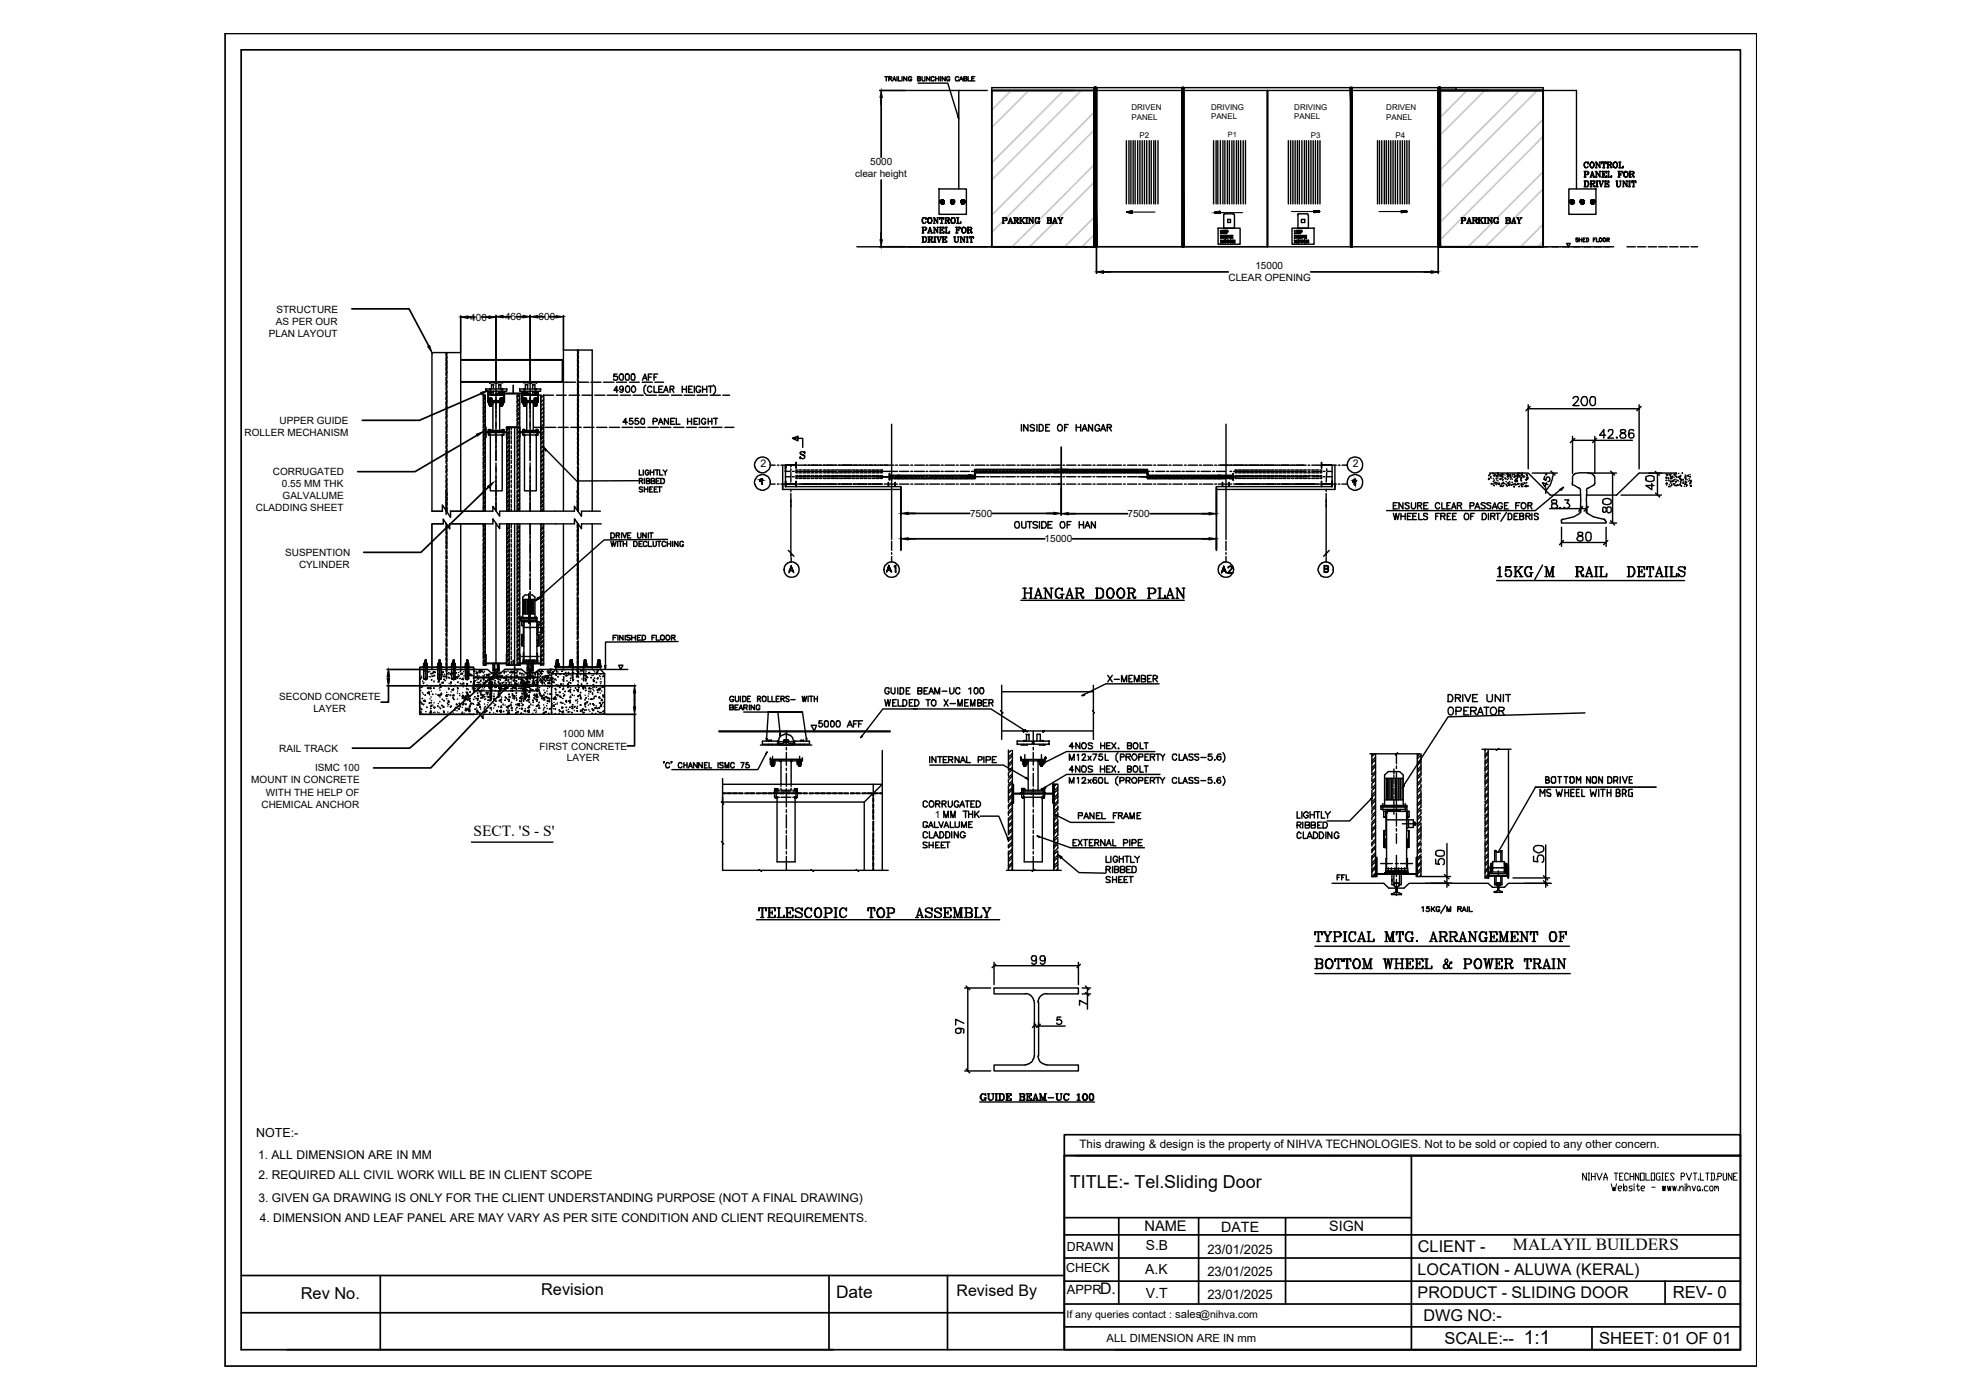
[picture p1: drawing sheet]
<svg xmlns="http://www.w3.org/2000/svg" width="297mm" height="210mm" viewBox="0 0 297 210" stroke-linecap="round" stroke-linejoin="round" font-family="sans-serif">
<defs><g id="words">
<text font-size="2.9" x="228.6" y="201.7">1:1</text>
<text font-size="2.7" x="160.5" y="178.3">TITLE:- Tel.Sliding Door</text>
<g font-size="2.6">
<text x="227" y="187.6">MALAYIL BUILDERS</text>
<text x="125.4" y="194.7">Date</text>
</g>
<g font-size="2.5">
<text x="45.1" y="194.9">Rev No.</text>
<text x="81.2" y="194.3">Revision</text>
<text x="250.9" y="194.7">REV- 0</text>
<text x="216.7" y="201.7">SCALE:--</text>
<text x="239.9" y="201.6">SHEET: 01 OF 01</text>
</g>
<g font-size="2.4">
<text x="212.7" y="191.3">LOCATION - ALUWA (KERAL)</text>
<text x="212.7" y="187.8">CLIENT -</text>
<text x="143.5" y="194.5">Revised By</text>
<text x="165" y="194.2">D.</text>
<text x="212.7" y="194.8">PRODUCT - SLIDING DOOR</text>
<text x="213.6" y="198.2">DWG NO:-</text>
</g>
<text font-size="2.3" x="71" y="125.5">SECT. 'S - S'</text>
<text font-size="2.2" x="171.7" y="184.8">NAME</text>
<g font-size="2.1">
<text x="183.2" y="184.9">DATE</text>
<text x="199.4" y="184.6">SIGN</text>
<text x="171.8" y="191.1">A.K</text>
<text x="171.9" y="187.6">S.B</text>
<text x="171.9" y="194.7">V.T</text>
</g>
<g font-size="2">
<text x="181.1" y="188.1">23/01/2025</text>
<text x="181.1" y="191.5">23/01/2025</text>
<text x="181.1" y="195">23/01/2025</text>
</g>
<g font-size="1.9">
<text x="38.4" y="170.6">NOTE:-</text>
<text x="160" y="190.8">CHECK</text>
<text x="160" y="187.7">DRAWN</text>
<text x="160" y="194.2">APPR</text>
</g>
<g font-size="1.8">
<text x="38.7" y="173.9">1. ALL DIMENSION ARE IN MM</text>
<text x="38.8" y="176.9">2. REQUIRED ALL CIVIL WORK WILL BE IN CLIENT SCOPE</text>
<text x="38.8" y="180.3">3. GIVEN GA DRAWING IS ONLY FOR THE CLIENT UNDERSTANDING PURPOSE (NOT A FINAL DRAWING)</text>
<text x="39" y="183.3">4. DIMENSION AND LEAF PANEL ARE MAY VARY AS PER SITE CONDITION AND CLIENT REQUIREMENTS.</text>
</g>
<g font-size="1.7">
<text x="162" y="172.2">This drawing &amp; design is the property of NIHVA TECHNOLOGIES. Not to be sold or copied to any other concern.</text>
<text x="166" y="201.4">ALL DIMENSION ARE IN mm</text>
</g>
<g font-size="1.6">
<text x="114.1" y="70">2</text>
<text x="202.9" y="70">2</text>
<text x="160" y="197.8">If any queries contact : sales@nihva.com</text>
</g>
<g font-size="1.5">
<text x="128.3" y="26.6">clear height</text>
<text x="130.5" y="24.8">5000</text>
<text x="188.3" y="40.4">15000</text>
<text x="41.5" y="46.9">STRUCTURE</text>
<text x="184.3" y="42.2">CLEAR OPENING</text>
<text x="40.3" y="50.5">PLAN LAYOUT</text>
<text x="41.4" y="48.7">AS PER OUR</text>
<text x="70.6" y="48.1">400</text>
<text x="75.8" y="48">460</text>
<text x="80.8" y="48.1">600</text>
<text x="36.7" y="65.4">ROLLER MECHANISM</text>
<text x="41.9" y="63.6">UPPER GUIDE</text>
<text x="40.9" y="71.3">CORRUGATED</text>
<text x="38.4" y="76.7">CLADDING SHEET</text>
<text x="42.3" y="73.1">0.55 MM THK</text>
<text x="42.4" y="74.9">GALVALUME</text>
<text x="145.5" y="77.6">7500</text>
<text x="169.1" y="77.6">7500</text>
<text x="42.8" y="83.4">SUSPENTION</text>
<text x="156.7" y="81.4">15000</text>
<text x="44.9" y="85.2">CYLINDER</text>
<text x="41.9" y="105">SECOND CONCRETE</text>
<text x="47" y="106.8">LAYER</text>
<text x="41.9" y="112.8">RAIL TRACK</text>
<text x="80.9" y="112.5">FIRST CONCRETE</text>
<text x="84.4" y="110.6">1000 MM</text>
<text x="37.7" y="117.5">MOUNT IN CONCRETE</text>
<text x="39.9" y="119.4">WITH THE HELP OF</text>
<text x="47.3" y="115.7">ISMC 100</text>
<text x="85" y="114.2">LAYER</text>
<text x="39.2" y="121.2">CHEMICAL ANCHOR</text>
<text x="140.2" y="122.8">1</text>
</g>
<g font-size="1.2">
<text x="169.7" y="16.5">DRIVEN</text>
<text x="169.7" y="17.9">PANEL</text>
<text x="181.7" y="16.5">DRIVING</text>
<text x="181.7" y="17.9">PANEL</text>
<text x="194.2" y="16.5">DRIVING</text>
<text x="194.2" y="17.9">PANEL</text>
<text x="208" y="16.5">DRIVEN</text>
<text x="208" y="17.9">PANEL</text>
<text x="171" y="20.6">P2</text>
<text x="196.7" y="20.6">P3</text>
<text x="209.4" y="20.6">P4</text>
</g>
<text font-size="1.1" x="184.2" y="20.5">P1</text>
</g></defs>
<!-- layer: 0 -->
<g fill="none" stroke="#000" stroke-width=".21">
<path d="M132.7 11.5h.5M133 11.5v.6M133.3 11.8h.3l.2-.2-.1-.1h-.4v.6M133.5 11.8l.3 .3M133.9 12.1l.3-.6 .2 .6M134 11.9h.3M134.6 11.5v.6M134.8 11.5v.6h.4M135.3 11.5v.6M135.9 13.6h12.2M136 11.5v.6l-.4-.6v.6M136.8 11.6a.25 .25 0 0 0-.3-.1 .25 .25 0 0 0-.2 .2v.2a.23 .23 0 0 0 .2 .2 .23 .23 0 0 0 .3-.2h-.2"/>
<path d="M137.7 11.8l.4 .1v.2h-.1h-.3v-.6h.4v.2l-.2 .1M137.7 12.5h4.5l1.5 4.9M138.3 11.5l.1 .6h.4v-.6M139.5 11.5v.6l-.5-.6v.6M140.2 11.6l-.1-.1a.33 .33 0 0 0-.4 .3 .33 .33 0 0 0 .4 .3l.1-.1M140.4 11.5v.6M140.4 11.8h.4M140.8 11.5v.6M141.1 11.5v.6M141.8 11.5v.6l-.5-.6v.6M142.5 11.6a.25 .25 0 0 0-.3-.1 .25 .25 0 0 0-.2 .2v.2a.23 .23 0 0 0 .2 .2 .23 .23 0 0 0 .3-.2h-.2M143.7 17.5v-.1l.1 .4z"/>
<path d="M143.8 11.6a.31 .31 0 0 0-.4 0 .31 .31 0 0 0 0 .4 .31 .31 0 0 0 .4 .1v-.1M143.8 13.6v14.7M143.9 12.1l.3-.6 .3 .6M144 11.9h.4M144.6 11.8h.4v.3h-.4v-.6h.4l.1 .2-.2 .1M145.2 11.5v.6h.5M145.8 11.8h.3M146.2 11.5h-.4v.6h.4M148.8 13.6v23.4h15.6M148.8 13.6v-.4h82.7v.4h5v14.7M148.8 13.6h82.7v23.4M164.3 13.6v23.4"/>
<path d="M164.4 13.6v23.4M177.5 13.6v23.4M202.7 13.6v23.4M215.9 13.6h.2h-.2M215.9 13.6v23.4h16.6M216 13.6v23.4h-25.9v-23.4v23.4M218.4 13.2v.4h5M128.6 37h35.8M138.3 34.1h.5l.2 .1-.1 .3h-.4M138.3 35.5h.5a.47 .47 0 0 1 0 .9h-.5M138.3 35h.3M138.5 35v-.9v.9"/>
<path d="M138.5 36.4v-.9v.9M138.6 32.7a.52 .52 0 0 0 0 .8M138.8 35.5a.46 .46 0 0 1 0 .9M138.8 34.1l.2 .1-.2 .3M138.9 32.8v-.1v.2a.3 .3 0 0 0-.3-.2 .3 .3 0 0 0-.3 .3v.2a.3 .3 0 0 0 .3 .3 .3 .3 0 0 0 .3-.2M139.2 35.5l.7 .1-.1 .2-.4 .1M139.2 35h.2M139.2 36.4h.3M139.2 35l.3-.9 .3 .9M139.3 34.7h.4M139.3 35.5v.9M139.4 35.5v.9"/>
<path d="M139.5 32.7h.2a.52 .52 0 0 1-.2 .8 .51 .51 0 0 1-.2-.8h.2a.45 .45 0 0 0-.3 .4 .45 .45 0 0 0 .3 .4M139.5 32.7a.48 .48 0 0 1 0 .8M139.5 34.2l.3 .8M139.6 35.9l.3 .4h.1M139.7 35.5l.2 .2-.2 .2M139.7 36l.1 .4 .2-.2M139.7 35h.2M140 32.7h.2l.5 .7M140 34.1h.2l.5 .7M140 33.5h.3M140 35h.3M140.1 35.5h.3"/>
<path d="M140.1 36.4h.3M140.2 32.7v.8M140.2 34.1v.9M140.2 35.5v.9M140.3 35.5v.9M140.5 35.5h.3M140.6 32.7h.2M140.6 34.1h.2M140.6 35.5l.3 .9 .3-.9M140.7 32.7v.8l-.5-.7M140.7 34.1v.9l-.5-.8M140.7 35.5l.2 .7"/>
<path d="M140.9 28.3h4.1v3.9h-4.1zM141 34.1h.6v.2l-.1-.2M141 35h.6v-.3l-.1 .3M141 32.7v.2v-.2h.5v.2v-.2M141 35.5h.3M141.1 35v-.9v.9M141.1 33.5h.3M141.1 34.5h.3M141.3 32.7v.8M141.4 35.5h.6v.2v-.2M141.4 36.4h.6v-.3v.3M141.4 34.3v.3"/>
<path d="M141.5 36.4v-.9v.9M141.5 35.9h.3M141.8 32.7h.5l.1 .1-.1 .2h-.4M141.8 33.5h.2M141.8 35h.6v-.3v.3M141.8 34.1h.3M141.8 35.7v.4M141.8 32.7v.8M141.9 32.7v.8M142 35v-.9v.9M142.1 33l.3 .5 .1-.1-.1 .1h-.1l-.1-.4M142.2 32.7l.2 .1-.1 .2h-.1"/>
<path d="M142.9 32.7a.44 .44 0 0 1 .4 .3 .44 .44 0 0 1-.1 .5 .37 .37 0 0 1-.5-.2 .37 .37 0 0 1 0-.4v-.1l.2-.1a.61 .61 0 0 0 0 .8M143.1 32.7a.53 .53 0 0 1 0 .8M143.1 35.5h.3M143.2 35.5v.6l.2 .3 .3-.1v-.2v-.6M143.2 35.5v.6l.2 .3M143.4 34.1h.6v.2v-.2M143.4 35h.3M143.5 33.5h.6v-.2v.2M143.5 32.7h.3M143.5 34.1v.9M143.5 34.5h.3M143.7 35.5h.2"/>
<path d="M143.7 32.7v.8M143.8 34.3v.3M144 35.5h.2l.5 .8M144 36.4h.3M144.1 35.5v.9M144.6 34.1a.39 .39 0 0 1 .3 .5 .39 .39 0 0 1-.6 .2v-.4a.25 .25 0 0 1 .3-.3 .47 .47 0 0 0-.3 .4 .47 .47 0 0 0 .3 .5M144.6 34.1a.45 .45 0 0 1 .3 .4 .45 .45 0 0 1-.3 .5M144.6 35.5h.3M144.7 35.5v.9l-.5-.8M145 35.5h.2M145 36.4h.2M145.1 34.1h.5l.2 .1-.2 .3h-.4"/>
<path d="M145.1 35.5v.9M145.1 35h.3M145.2 35v-.9v.9M145.5 34.5l.2 .4 .1-.1v.2h-.1l-.1-.5M145.5 35.5l-.1 .2v-.2h.6v.2v-.2M145.6 34.1l.1 .1-.1 .3M145.6 36.4h.3M145.7 35.5v.9M150.4 32.7h.5l.2 .1-.1 .2-.5 .1M150.4 33.5h.3M150.5 32.7v.8M150.8 32.7l.2 .1v.2l-.2 .1"/>
<path d="M151.2 33.5h.2M151.3 33.5l.3-.8 .3 .8M151.4 33.3h.4M151.6 32.8l.2 .7M151.7 33.5h.3M152 32.7l.7 .1v.2h-.5M152 33.5h.3M152.2 33.5v-.8v.8M152.4 33l.3 .5 .1-.1-.1 .1-.2-.4M152.6 32.7l.1 .1-.1 .2M153 33.5h.2M153 32.7h.2"/>
<path d="M153.1 32.7v.8M153.3 33l.3 .5M153.3 33l.4 .5M153.5 33.5h.2M153.5 32.7h.2M153.7 32.7l-.6 .5M153.8 33.5h.4M153.8 32.7h.4M154 32.7v.8M154.3 32.7h.2l.5 .7M154.3 33.5h.2M154.4 32.7v.8"/>
<path d="M154.8 32.7h.3M155 32.7v.8l-.5-.7M155.6 32.7a.52 .52 0 0 0 0 .8M155.7 33.2h.3M155.9 33.5v-.3v.3M155.9 32.8v-.1v.2a.3 .3 0 0 0-.3-.2 .3 .3 0 0 0-.3 .3l.1 .5h.2l.3-.1M157.1 32.7h.6v.3h-.2M157.1 33.5h.4l.2-.2v-.2l-.2-.1 .2 .1v.4h-.2M157.2 32.7v.8M157.5 32.7l.2 .1v.2h-.5M157.9 33.5h.2M158 33.3h.4"/>
<path d="M158.2 32.8l.3 .7-.3-.8-.2 .8M158.4 33.5h.2M158.7 32.7h.2M158.9 33.5h.3M159.1 33.5v-.4l-.3-.4 .3 .4v.4M159.2 32.7h.3M159.4 32.7l-.3 .4M169 21.1v9.5M169.4 21.1v9.5M169.7 21.1v9.5M170 21.1v9.5M170.3 21.1v9.5"/>
<path d="M170.7 21.1v9.5M171 21.1v9.5M171.4 21.1v9.5M171.7 21.1v9.5M172 21.1v9.5M172.4 21.1v9.5M172.7 21.1v9.5M173.1 21.1v9.5M173.3 21.1v9.5M173.7 21.1v9.5M182.1 21.1v9.5M182.4 21.1v9.5"/>
<path d="M182.7 21.1v9.5M182.7 34.2h3.3v2.4h-3.3zM183.1 36.1h.1l.1 .3M183.1 35.3h.3l.1 .2-.1 .2h-.3M183.1 21.1v9.5M183.1 35h.2M183.1 36.4h.1M183.2 35.3v.4M183.2 34.6v.4v-.4l-.1 .1M183.3 35.3l.1 .1v.2l-.1 .1M183.4 36.4h.1M183.4 35h.2"/>
<path d="M183.4 34.6h.2M183.5 21.1v9.5M183.5 34.6v.4M183.5 36.1v.3v-.3l-.2 .3-.1-.3v.3M183.5 34.8h.2M183.5 35.3l.4 .1-.3 .1M183.5 35.7h.2M183.6 35.3v.4M183.7 36.1h.1a.16 .16 0 0 0-.2 .1 .16 .16 0 0 0 .1 .2 .16 .16 0 0 0 .2-.1v-.2h-.1a.19 .19 0 0 1 .2 .1 .19 .19 0 0 1-.2 .2h-.2zM183.7 35h.1M183.7 34.6h.1M183.7 34.6v.4"/>
<path d="M183.8 21.1v9.5M183.8 32.1l-.2 .1v2h1.6v-2l-.1-.1h-.2M183.8 35.3l.1 .1-.2 .1M183.8 35.5l.1 .2zM183.8 34.6v.4M183.8 32.1h1.2M183.9 34.6h.3v.1v.1h-.2M183.9 35h.2M184 35v-.4v.4M184 35.7h.1M184 35.3h.1M184.1 35.3v.4v-.4"/>
<path d="M184.1 36.1h.2M184.1 34.6v.2M184.1 21.1v9.5M184.1 36.4h.2M184.2 36.4v-.3v.3M184.2 32.9h.4v.5h-.4zM184.2 35.3l.2 .4M184.3 35.3h-.1l.2 .4 .1-.4M184.4 21.1v9.5M184.4 35.3h.2M184.6 36.1a.17 .17 0 0 1 .2 .1 .17 .17 0 0 1-.2 .2 .17 .17 0 0 1-.1-.3h.1a.2 .2 0 0 0-.1 .1 .2 .2 0 0 0 .1 .2M184.6 35.3h.3v.1v-.1"/>
<path d="M184.6 35.7h.3v-.1v.1M184.6 36.1a.2 .2 0 0 1 .2 .1 .2 .2 0 0 1-.2 .2M184.7 35.7v-.4v.4M184.7 35.5h.1M184.8 21.1v9.5M184.8 35.4v.2M184.9 36.1h.3v.1h-.3M184.9 36.4h.1M184.9 36.1v.3v-.3M185.1 36.1h.1l-.1 .1M185.1 21.1v9.5M185.2 36.4l-.1-.2 .1 .2"/>
<path d="M185.5 21.1v9.5M185.8 21.1v9.5M186.1 21.1v9.5M186.5 21.1v9.5M186.8 21.1v9.5M193.3 21.1v9.5M193.6 21.1v9.5M193.8 34.2h3.3v2.4h-3.3zM194 21.1v9.5M194.2 35.3l.3 .1v.3h-.3M194.2 35h.2M194.2 36.1l.2 .3"/>
<path d="M194.2 36.4h.1M194.2 36.4v-.3l.2 .3 .1-.3v.3M194.2 35.3v.4M194.3 34.6v.4v-.4l-.1 .1M194.3 35.3v.4M194.3 21.1v9.5M194.4 35.3l.1 .1-.1 .3M194.5 36.4h.1M194.5 35h.1M194.5 34.6h.1M194.5 36.1h.1M194.5 34.6v.4"/>
<path d="M194.5 36.1v.3M194.6 34.8h.2M194.6 34.6v.4M194.6 35.3l.4 .1-.3 .1M194.6 35.7h.2M194.6 21.1v9.5M194.7 35.3v.4M194.7 32.3v1.9h1.6v-1.9M194.8 35h.1M194.8 34.6h.1M194.8 34.6v.4v-.4M194.8 35.5l.1 .2h.1h-.1z"/>
<path d="M194.8 36.1h.2v.3h-.1h-.2v-.3h.1h-.1l.1 .3M194.8 35.3v.2M194.8 32.1l-.1 .1v.1M194.9 36.1a.21 .21 0 0 1 .1 .1 .21 .21 0 0 1-.1 .2M194.9 32.1h1.2l.1 .2M194.9 21.1v9.5M195 34.6h.3v.2h-.2M195 35h.1M195.1 34.6v.4v-.4M195.1 35.7h.1M195.1 35.3h.1M195.1 35.7v-.4v.4"/>
<path d="M195.1 36.1h.3M195.2 32.9h.5v.5h-.5zM195.2 34.6l.1 .1-.1 .1M195.2 36.4h.2M195.3 36.1v.3v-.3M195.3 35.3h.1M195.3 21.1v9.5M195.5 35.3h.2M195.6 35.3l-.2 .4-.1-.4 .1 .4M195.7 36.1a.18 .18 0 0 1 .2 .2 .18 .18 0 0 1-.3 .1 .18 .18 0 0 1-.1-.3h.2l-.2 .1 .2 .2M195.7 21.1v9.5M195.7 35.3h.3v.1v-.1"/>
<path d="M195.7 35.7h.3v-.1v.1M195.7 36.1h.1l-.1 .3M195.8 35.3v.4v-.4M195.8 35.5h.1M195.9 35.4v.2M195.9 36.1h.4l-.1 .1h-.2M195.9 36.4h.2M196 21.1v9.5M196 36.1v.3M196.1 36.2l.2 .2M196.2 36.2l.1 .2M196.2 36.1v.1"/>
<path d="M196.3 21.1v9.5M196.7 21.1v9.5M197 21.1v9.5M197.3 21.1v9.5M197.7 21.1v9.5M198 21.1v9.5M206.7 21.1v9.5M207 21.1v9.5M207.3 21.1v9.5M207.7 21.1v9.5M208 21.1v9.5M208.3 21.1v9.5"/>
<path d="M208.6 21.1v9.5M209 21.1v9.5M209.3 21.1v9.5M209.7 21.1v9.5M210 21.1v9.5M210.4 21.1v9.5M210.7 21.1v9.5M211.1 21.1v9.5M211.4 21.1v9.5M219.2 32.7h.6l.1 .1-.1 .2-.5 .1M219.2 33.5h.2M219.3 33.5v-.8v.8"/>
<path d="M219.7 32.7h.1v.1v.2l-.1 .1M220 33.5h.3M220.1 33.5l.3-.8 .3 .8M220.2 33.3h.3M220.4 32.8l.2 .7M220.5 33.5h.3M220.9 32.7h.6l.1 .1-.1 .2h-.4M220.9 33.5h.2M221 32.7v.8M221.1 32.7v.8M221.3 33l.1 .1 .2 .4v-.1v.1h-.1l-.2-.4M221.4 32.7l.2 .1-.2 .2"/>
<path d="M221.8 33.5h.3M221.8 32.7h.3M221.9 33.5v-.8v.8M222.1 33l.3 .5M222.2 33l.2 .5M222.3 33.5h.3M222.3 32.7h.3M222.4 32.7l-.5 .5M222.7 33.5h.3M222.7 32.7h.3M222.8 33.5v-.8v.8M223.1 32.7h.2l.5 .7"/>
<path d="M223.1 33.5h.3M223.3 32.7v.8M223.6 32.7h.3M223.8 32.7v.8l-.5-.7M224.4 32.7a.52 .52 0 0 0 0 .8M224.6 33.2h.2M224.7 32.8v-.1v.2a.32 .32 0 0 0-.3-.2 .32 .32 0 0 0-.3 .3l.2 .5h.2l.2-.1M224.7 33.2v.3M225.9 32.7h.6l.1 .2-.3 .1M225.9 33.5h.5l.1-.3-.2-.2 .3 .2-.1 .3h-.2M226 32.7v.8M226.3 32.7l.2 .1v.2h-.5"/>
<path d="M226.7 33.5h.3M226.8 33.5l.3-.8 .3 .8M226.9 33.3h.3M227.1 32.8l.2 .7M227.2 33.5h.2M227.6 32.7h.2M227.6 32.7l.3 .4v.4M227.7 32.7l.2 .4v.4M227.8 33.5h.2M228 32.7h.3M228.2 32.7l-.3 .4M232.6 37h1.5"/>
<path d="M234.1 37h1.6M235 36.5h.6l-.3 .5zM235.4 28.3h4v3.9h-4zM235.7 37h3.2M236.8 35.8l-.3-.1-.1 .2 .4 .2-.1 .2-.3-.2M236.9 35.7v.6M236.9 36h.4M237.3 35.7v.6M237.5 36h.2M237.6 25.7h.5l.3 .2-.2 .2-.4 .1M237.6 27.2h.5a.45 .45 0 0 1 .3 .4 .45 .45 0 0 1-.3 .4h-.5M237.6 26.6h.3"/>
<path d="M237.8 26.6v-.9v.9M237.8 28v-.8v.8M237.8 35.7h-.3v.6h.3M237.9 24.3a.47 .47 0 0 0-.2 .5 .47 .47 0 0 0 .2 .4M238 35.7a.28 .28 0 0 1 .3 .3 .28 .28 0 0 1-.3 .3zM238.1 27.2a.52 .52 0 0 1 0 .8M238.1 25.7l.2 .2-.1 .2-.1 .1M238.2 24.5v-.2v.3a.3 .3 0 0 0-.3-.3 .3 .3 0 0 0-.3 .3v.2a.3 .3 0 0 0 .3 .4 .3 .3 0 0 0 .3-.2M238.5 26.6h.2M238.6 27.2h.6l.1 .1-.1 .2h-.5M238.6 28h.2M238.6 26.6l.3-.9 .3 .9"/>
<path d="M238.7 26.4h.3M238.7 27.2v.8M238.8 24.3a.41 .41 0 0 1 .4 .5 .41 .41 0 0 1-.5 .3 .49 .49 0 0 1 .1-.8 .47 .47 0 0 0-.2 .5 .47 .47 0 0 0 .2 .4M238.9 24.3a.47 .47 0 0 1 .2 .5 .47 .47 0 0 1-.2 .4M238.9 27.5l.3 .5h.1M238.9 25.9l.2 .7M239 37h1.5M239 27.2l.2 .1v.2h-.2M239 27.6l.1 .4h.2v-.1M239 26.6h.3M239 36h.3M239.3 24.3h.2l.5 .8"/>
<path d="M239.3 25.7h.2l.5 .8M239.3 25.2h.3M239.3 26.6h.3M239.4 35.7h-.4v.6M239.4 28h.4M239.4 27.2h.4M239.5 24.3v.9M239.5 25.7v.9M239.5 35.7v.6h.3M239.6 28v-.8v.8M239.9 27.2h.2M239.9 24.3h.2"/>
<path d="M239.9 25.7h.2M239.9 27.2l.3 .8 .3-.8M240 27.2l.2 .7M240 24.3v.9l-.5-.8M240 25.7v.9l-.5-.8M240.3 25.7h.7v.3l-.1-.3M240.3 26.6h.7v-.2l-.1 .2M240.4 24.3l-.1 .3v-.3h.6v.3v-.3M240.4 27.2h.2M240.4 26.6v-.9v.9M240.4 25.2h.3M240.4 26.1h.3"/>
<path d="M240.6 37h1.5M240.6 24.3v.9M240.7 24.3v.9M240.7 27.2h.6v.2v-.2M240.7 28h.6v-.2v.2M240.7 26v.3M240.8 27.2v.8M240.9 27.2v.8M240.9 27.5h.2M241.1 36l.3-.1v-.1l-.3-.1v.6M241.1 24.3l.7 .1v.2l-.6 .1M241.1 25.2h.2"/>
<path d="M241.1 27.4v.3M241.2 26.6h.6v-.2v.2M241.2 25.7h.2M241.2 24.3v.9M241.2 36l.2 .3M241.3 25.7v.9M241.4 24.7l.2 .1 .1 .3h.1M241.5 24.8l.2 .4 .1-.2M241.6 24.3l.2 .2-.2 .2M242.3 24.3a.43 .43 0 0 1 .3 .5 .43 .43 0 0 1-.3 .4 .45 .45 0 0 1-.3-.4 .45 .45 0 0 1 .3-.5 .47 .47 0 0 0-.3 .5 .47 .47 0 0 0 .3 .4M242.4 24.3a.47 .47 0 0 1 .2 .5 .47 .47 0 0 1-.2 .4M242.4 27.2h.3"/>
<path d="M242.7 25.7h.7v.3l-.1-.3M242.7 26.6h.3M242.9 25.2h.6v-.3l-.1 .3M242.9 24.3h.2M242.9 25.7v.9M242.9 26.1h.2M243 24.3v.9M243 27.2h.2M243.1 27.2v.6l-.1 .2h-.4v-.1v-.7v.6l.1 .2h.1M243.1 26v.3M243.4 27.2h.2l.5 .8M243.4 28h.2"/>
<path d="M243.5 27.2v.8M243.9 25.7a.4 .4 0 0 1 .4 .6 .4 .4 0 0 1-.7 .1v-.5l.3-.2a.47 .47 0 0 0-.3 .4 .47 .47 0 0 0 .3 .5M243.9 27.2h.3M244 25.7a.47 .47 0 0 1 .2 .4 .47 .47 0 0 1-.2 .5M244.1 27.2v.8l-.5-.8M244.1 37h1.2M244.3 28h.2M244.3 27.2h.2M244.4 25.7h.5l.2 .2-.2 .2h-.4M244.4 26.6h.4M244.4 27.2v.8M244.5 27.2v.8"/>
<path d="M244.5 26.6v-.9v.9M244.8 26.1l.3 .4M244.8 27.2v.2v-.2h.6v.2l-.1-.2M244.9 26.2l.2 .4v-.2M244.9 25.7l.2 .2-.2 .2M244.9 28h.3M245.1 27.2v.8M245.6 37h1.3M247.3 37h1.2M248.8 37h1.3M250.5 37h1.2M252.1 37h1.3"/>
<path d="M253.7 37h1M66.9 52.9v.5M66.9 53.7v.5M66.9 54.4v.5M66.9 55.1v.5M66.9 55.9v.4M66.9 56.6v.5M66.9 57.3v.5M66.9 58v.5M66.9 58.8v.5M66.9 59.5v.5M67 52.9v3.3"/>
<path d="M67 57v.8M67 58.6v4.1M67 52.9v.2M67 53.4v.4M67 54.1v.5M67 54.8v.6M67 55.6v.5M67 56.3v.5M67 57.1v.4M67 57.8v.5M67 58.5v.5M67 59.3v.5"/>
<path d="M67 60v.5M69.1 57.3h15.4M69.1 57.3h17.2M69.1 54h15.4M72.8 59.5l-.3 .3M72.8 59.7l-.3 .4M72.9 58.4h3.1M72.9 58.4v.3h3.1v-.3M73.3 57.3h.2M73.3 59.9v-.1v-.8l.6-.1v-.1h-.7v1.3M73.3 59.8h.4M73.4 58.7v.1"/>
<path d="M73.4 59.8v.1M73.5 57.4h.1M73.5 59.8h.2h-.2M73.5 59.2h1.9v.1h-1.9zM73.5 59h.2M73.5 58.4h.1M73.5 58.3h.2v-.6h.3v.7M73.5 59.8v.1M73.6 58.3v.7M73.6 59.8v1.1M73.7 59.9v-.1h.1v.1M73.7 58.4h.1"/>
<path d="M73.7 58.9h.1M73.8 58.7v.1M73.8 59.8v.1M74 58.7v.5h-.3v-.3M74.3 57.4l.1 .1M74.3 57.4h-.8v-.1h1.9v.1h-.9M74.4 57.3v6.9M74.5 57.4l-.1 .1M74.8 58.7v.5h.3v-.3l-.1-.1h.7v1.3M74.8 58.4v-.7h.3v.7M75.1 58.7v.1M75.1 59.8v.1"/>
<path d="M75.1 59h.5v.8l-.1 .1M75.1 58.3h.3M75.2 58.3v.1M75.2 59.8v1.1M75.3 59.8v.1M75.4 59.8h-.3h.3M75.4 58.4h.1M75.4 59.8v.1M75.5 59.8h-.5v.1M75.5 58.7v.1M77.8 59.3l-.2 .2M78 58.4h3.1"/>
<path d="M78 58.4v.3h3.1v-.3M78 59.3h-.4v1M78 59.3v17.4M78 59.8l-.4 .4M78 59.3l-.4 .4M78 60l-.4 .4v.2M78.5 58.7v.1M78.5 59.8h.5v.1M78.6 58.4h.1M78.6 59.8v.1M78.6 58.3h.2M78.6 59.8h.3h-.3"/>
<path d="M78.7 59.8v1.1M78.8 58.3v.1M78.8 58.4v-.7h.3v.7M78.8 59h-.4v.8l.1 .1M78.9 58.7v.1M78.9 59.8v.1M79.1 58.7v.5h-.3v-.3h.2v-.1h-.7v1.3M79.4 57.4h-.8v-.1h1.9v.1h-.8M79.4 57.4l.1 .1M79.5 59.2h-.9v.1h2.6M79.5 57.3v6.9M79.6 59.2h.9v.1"/>
<path d="M79.7 57.4l-.1 .1M79.9 58.7v.5h.3v-.3M80.1 59.9v-.1h.2v.1M80.2 58.9h.1M80.2 58.7v.1M80.2 59.8v.1M80.2 59.8h.4M80.2 58.4h.1M80.4 58.3v.7M80.4 59.8v1.1M80.5 59.8v.1M80.5 57.4h.1"/>
<path d="M80.5 59.8h-.3h.3M80.5 59h-.3M80.5 58.4h.1M80.5 58.3h-.3v-.6h-.3v.7M80.5 58.7v.1M80.6 59.9l.1-.1v-.8l-.6-.1v-.1h.7v1.3M81.5 59.3h1.5M81.6 59.9l-.5 .5M81.6 59.3l-.5 .4M83.5 59.3h1.4M84.4 54v3.3M85.4 59.3h1.5"/>
<path d="M86.6 52.5v.3M86.6 53v.5M86.6 53.7v.6M86.6 54.5v.5M86.6 55.3v.5M86.6 56v.5M86.6 56.7v.5M86.6 57.4v.5M86.6 58.2v.5M86.6 58.9v.6M86.6 59.7v.5M86.7 52.5v4.2"/>
<path d="M86.7 57.1v6.1M86.7 57.3h1.6M86.8 52.5v.6M86.8 53.4v.4M86.8 54v.6M86.8 54.8v.5M86.8 55.5v.5M86.8 56.2v.6M86.8 57v.5M86.8 57.7v.5M86.8 58.4v.6M86.8 59.2v.5"/>
<path d="M86.8 59.9v.5M87.3 59.3h1.5M88.6 57.3h1.6M89.2 59.3h1.5M90.5 57.3h1.6M91.1 59.3h1.6M92.5 57.3h1.5M92.6 56.1h-.5v.4a.33 .33 0 0 1 .5 0 .33 .33 0 0 1-.1 .5h-.4v-.2M92.7 58.6h-.6l.4-.7v1M93.1 56.1h.3l.1 .4a.39 .39 0 0 1-.2 .6l-.2-.1a.57 .57 0 0 1 0-.9zM93.1 59.3h1.5M93.5 58.3a.28 .28 0 0 1-.3 .2 .28 .28 0 0 1-.3-.3l.2-.3h.1a.52 .52 0 0 1 0 1l-.2-.2"/>
<path d="M93.9 56.1h.4l.1 .4a.37 .37 0 0 1-.3 .6l-.2-.1-.1-.2v-.3zM94 57.9h.3l.2 .5a.38 .38 0 0 1-.4 .5 .6 .6 0 0 1-.1-1zM94.4 57.3h1.5M94.8 56.1h.4l.1 .4-.1 .5a.37 .37 0 0 1-.5-.2zM94.9 57.9h.2a.49 .49 0 0 1 .3 .5 .49 .49 0 0 1-.4 .5 .6 .6 0 0 1-.1-1zM95 59.3h1.5M96.3 57.3h1.6M96.4 57.1l.4-1 .3 1M96.5 56.8h.4M96.9 57.8a.97 .97 0 0 0 0 1.4M96.9 59.3h1.6M97.3 56.6h.4"/>
<path d="M97.8 58.1l-.2-.2a.45 .45 0 0 0-.5 .5 .45 .45 0 0 0 .5 .4l.2-.1M97.8 56.1h-.5v1M98.1 57.9v1h.5M98.1 56.6h.4M98.2 57.3h1.4M98.7 56.1h-.6v1M98.8 59.3h1.5M98.8 58.4h.5M99.4 57.9h-.6v1h.6M99.6 58.9l.3-1 .3 1M99.7 58.6h.4M100.5 58.4l.6-.1v-.3l-.6-.1v1"/>
<path d="M100.7 59.3h1.6M100.8 58.4l.3 .5M102.3 58.4h.7M102.3 57.9v1M102.6 59.3h1.6M103 57.9v1M103.3 58.4h.4M103.9 57.9h-.6v1h.6M104.2 57.9v1M104.6 59.3h1.6M105.1 58.1a.4 .4 0 0 0-.5-.1 .4 .4 0 0 0-.2 .5 .34 .34 0 0 0 .4 .4 .34 .34 0 0 0 .3-.4h-.2M105.4 58.4h.6"/>
<path d="M105.4 57.9v1M106 57.9v1M106.2 57.9h.7M106.5 59.3h1.6M106.6 57.9v1M107 57.8a.89 .89 0 0 1 0 1.4M108.4 59.3h1.1M236 59.8a.41 .41 0 0 1 .4-.3 .41 .41 0 0 1 .4 .4l-.8 1h.9M237.4 59.5a.47 .47 0 0 1 .7 .3 .68 .68 0 0 1-.5 1.1 .81 .81 0 0 1-.2-1.4zM238.7 59.5a.47 .47 0 0 1 .6 .3v.8a.41 .41 0 0 1-.3 .3 .41 .41 0 0 1-.4-.3 1.05 1.05 0 0 1 .1-1.1zM64.8 76.7v-23.8h4.3v23.8M66.4 76.7v-.9l1.2 1.8v-.9"/>
<path d="M66.5 78.6v-.7l1 1.5v-.8M66.9 60.3v.5M66.9 61v.5M66.9 61.7v.5M66.9 62.4v.5M66.9 63.2v.5M66.9 64v.4M66.9 64.6v.6M66.9 65.4v.5M66.9 66.1v.5M66.9 66.9v.4M66.9 67.6v.5"/>
<path d="M66.9 68.3v.5M66.9 69v.5M66.9 69.8v.5M66.9 70.5v.5M66.9 71.3v.4M66.9 72v.5M66.9 72.7v.5M66.9 73.4v3.2M66.9 76.7v.5M66.9 78.5v.1M66.9 78.9v.5M66.9 79.6v.5"/>
<path d="M67 63.5v.9M67 65.2v4M67 70v.9M67 71.7v4M67 76.6v.1M67 78.6v3.6M67 60.7v.5M67 61.5v.5M67 62.2v.5M67 62.9v.5M67 63.6v.6M67 64.4v.5"/>
<path d="M67 65.1v.5M67 65.9v.4M67 66.6v.4M67 67.3v.5M67 68.1v.4M67 68.8v.5M67 69.5v.5M67 70.3v.4M67 71v.4M67 71.7v.5M67 72.5v.4M67 73.2v.5"/>
<path d="M67 73.9v.5M67 74.6v.5M67 75.3v.5M67 76.1v.5M67 76.8h.1M67 78.7v.1M67 79v.4M67 79.7v.5M69.1 78.6v22.1M72.5 75.8v.9h1.4v-.7l1.1 1.5v-.8h11.2v-.7l1 1.5v-.8h2.9M72.5 60.3v-1h.3v17.4M72.5 60.4v.2"/>
<path d="M72.5 60.8v.1M72.5 61.1v.8l.3-.4M72.5 62v.2M72.5 62.7v.8M72.5 63.7v.2M72.5 64v.2M72.5 64.3v.9M72.5 65.3v.2M72.5 65.6v.2M72.5 66v.8M72.5 67v.1M72.5 67.3v.2"/>
<path d="M72.5 67.6v.8M72.5 68.6v.1M72.5 69.2v.8l.3-.3M72.5 70.2v.1M72.5 70.9v.8M72.5 71.8v.2M72.5 72.5v.8M72.5 73.5v.1M72.5 73.8v.1M72.5 74.1v.8M72.5 75.1v.2M72.5 75.4v.2"/>
<path d="M72.5 79.2v.1M72.5 79.5v.2M72.5 79.8v.8M72.7 78.6l-.2 .3M72.8 64.1h.1v1.5h-.1M72.8 62.2l-.3 .4v-.2M72.8 68.5l-.3 .4v.2M72.8 70.3l-.3 .4v-.1M72.8 72l-.3 .3v-.1M72.8 79.1l-.3 .4M72.8 79.9l-.3 .3M72.8 78.7l-.3 .4"/>
<path d="M72.8 79.4l-.3 .4M72.8 78.6v21.2M72.8 60.2l-.3 .3M72.8 60.8l-.3 .4M72.8 62.9l-.3 .4M72.8 63.5l-.3 .5M72.8 64.2l-.3 .4M72.8 65.6l-.3 .3M72.8 66.3l-.3 .3M72.8 67l-.3 .3M72.8 67.6l-.3 .4M72.8 68.3l-.3 .4"/>
<path d="M72.8 68.9l-.3 .5M72.8 71l-.3 .4M72.8 71.7l-.3 .4M72.8 72.4l-.3 .3M72.8 73.1l-.3 .3M72.8 73.8l-.3 .4M72.8 74.4l-.3 .4M72.8 75.1l-.3 .4M72.8 75.8l-.3 .3M72.8 76.4l-.2 .3M72.8 60.4l-.3 .3M72.8 61l-.3 .4"/>
<path d="M72.8 61.8l-.3 .3M72.8 62.4l-.3 .4M72.8 63.1l-.3 .3M72.8 63.8l-.3 .3M72.8 64.5l-.3 .3M72.8 65.1l-.3 .5M72.8 65.8l-.3 .4M72.8 66.5l-.3 .4M72.8 67.1l-.3 .4M72.8 67.8l-.3 .4M72.8 69.2l-.3 .4M72.8 69.9l-.3 .4"/>
<path d="M72.8 70.6l-.3 .3M72.8 71.2l-.3 .4M72.8 72.6l-.3 .4M72.8 73.3l-.3 .4M72.8 73.9l-.3 .4M72.8 74.6l-.3 .4M72.8 75.3l-.3 .4M72.8 76l-.3 .4M72.9 64.9h3.1M72.9 64.8h3.1M73 64.9h.2M73.2 60.1v.3h2.5v-.3"/>
<path d="M73.2 60.1h2.5M73.2 60.2h2.5M73.2 64.9h.4M73.3 64.8h.1M73.3 64.6h2.3M73.3 64.9v.4h2.3v-.4M73.3 64.7h2.3M73.3 60.5h.2M73.3 60.6h.2M73.3 60.7h.3M73.3 60.1v-.2h.5v.2M73.3 64.9h-.5l-.3 .4"/>
<path d="M73.3 64.5v.1M73.4 60.4v.3M73.5 60.9v-.1v.1M73.5 60.9h.2v-.1v.1zM73.5 60.6h.2M73.5 64.5v.8h.1M73.5 60.8h.2M73.5 64.6v-.1l.1 .1M73.5 60.4v.3M73.6 65.3v8.3h1.7v-8.3M73.6 64.5h-.3v.3M73.6 60.5h.2"/>
<path d="M73.6 60.7h.2M73.6 64.9h.2M73.7 60.6h-.2h.3M73.7 60.4h-.2h.2v.2M73.8 60.4v.3M73.8 60.4l-.1 .3M73.9 64.9h.3M73.9 60.4v4.2M74.3 64.9h.3M74.4 64.2v.4M74.4 64.9v4.2M74.4 69.5v.3"/>
<path d="M74.4 69.9v6.8M74.4 78.5v21M74.7 64.9h.2M74.9 78.6h11.3v-.8l1 1.5v-.7h3M74.9 64.9h.1M75 78.6v.7l-1.1-1.5v.8h-1.4v.4M75 60.4v4.2M75 60.1v-.2h.5v.2M75 60.5h.2M75 60.4l.1 .3M75 60.7h.2M75 64.9h.2"/>
<path d="M75 60.4v.3M75.1 60.8v.1h.2h-.2zM75.1 60.6h.3M75.1 60.4v.2M75.1 60.8h.2M75.2 60.7h.3M75.2 60.4h.1v.3M75.3 64.9h.1M75.3 60.5h.2M75.3 60.9v-.1v.1M75.3 64.6v-.1h.3v.1M75.4 60.4h-.3h.4"/>
<path d="M75.4 60.6h.1M75.4 64.5v.1M75.4 60.4v.3M75.5 64.9h.2M75.5 64.5v.8h-.2M75.5 64.5l.1 .1M75.6 64.6v.2M75.7 64.9h.2M76 64.1h1.6M76 64.1v1.5M76 64.1v12.6M76 78.6v21.2"/>
<path d="M76 71.2l.4-.4v.8M76 72.8l.4-.4v.8M76.1 78.6l-.1 .1M76.3 64.1l-.3 .3M76.4 78.6l-.4 .3M76.4 67.6l-.4 .5M76.4 65l-.4 .3M76.4 64.7l-.4 .4M76.4 65.3l-.4 .5M76.4 66l-.4 .4M76.4 65.9v.9l-.4 .3M76.4 67.2v.2l-.4 .4"/>
<path d="M76.4 68.1l-.4 .4M76.4 68.8l-.4 .3M76.4 69.5l-.4 .4M76.4 70.3v-.2l-.4 .5M76.4 71.5l-.4 .4M76.4 72.2l-.4 .3M76.4 72.8l-.4 .4M76.4 73.6l-.4 .3M76.4 74.2l-.4 .4M76.4 74.9l-.4 .4M76.4 75.4v.2l-.4 .4M76.4 76.2l-.4 .5"/>
<path d="M76.4 64.2l-.4 .4M76.4 65.8v-.2l-.4 .4M76.4 66.3l-.4 .4M76.4 67l-.4 .3M76.4 68.3l-.4 .4M76.4 69l-.4 .4M76.4 69.7l-.4 .4M76.4 70.3l-.4 .4M76.4 71.1l-.4 .3M76.4 71.7l-.4 .4M76.4 73.1l-.4 .4M76.4 73.9v-.1l-.4 .4"/>
<path d="M76.4 74.5l-.4 .3M76.4 75.1l-.4 .5M76.4 75.8l-.4 .4M76.4 76.5l-.2 .2M76.4 64.1v1M76.4 65.3v.1M76.4 66.9v.2M76.4 67.5v.9M76.4 68.5v.2M76.4 68.9v.1M76.4 69.2v.8M76.4 70.5v.2"/>
<path d="M76.4 71.8v.2M76.4 72.1v.2M76.4 73.4v.2M76.4 74v.9M76.4 75.1v.1M76.4 75.7v1M76.4 78.6v.4M76.4 79.3v-.1l-.4 .4M76.4 79.5v.2l-.4 .3M76.4 79.8v.8M76.4 78.9l-.4 .4M76.4 79.9l-.4 .4"/>
<path d="M76.7 64.1v.4M76.7 64.7v.5M76.7 65.4v.5M76.7 66.1v.5M76.7 66.9v.4M76.7 67.6v.5M76.7 68.3v.5M76.7 69.1v.4M76.7 69.8v.5M76.7 70.6v.4M76.7 71.3v.4M76.7 72v.5"/>
<path d="M76.7 72.7v.5M76.7 73.5v.4M76.7 74.2v.5M76.7 74.9v.5M76.7 75.6v.5M76.7 76.4v.3M76.7 78.6v.6M76.7 79.4v.5M77.2 64.1v12.6M77.2 78.6v21.2M77.6 70.9v.8l.4-.4M77.6 72.5v.8l.4-.4"/>
<path d="M77.6 75.8v.9l.4-.4M77.6 60.8v.1M77.6 61.1v.8M77.6 62v.2M77.6 62.4v.2M77.6 62.7v.8M77.6 63.7v.2M77.6 64v.2M77.6 64.3v.9M77.6 65.3v.2M77.6 66v.8M77.6 67.3v.2"/>
<path d="M77.6 68.6v.1M77.6 68.9v.2M77.6 70.6v.1M77.6 71.8v.2M77.6 72.2v.1M77.6 73.5v.1M77.6 74.1v.8M77.6 75.4v.2M77.6 78.6v.4M77.6 79.5v.2M77.6 79.8v.8M77.8 78.6l-.2 .1"/>
<path d="M78 64.1v1.5M78 78.8l-.4 .4v.1M78 79.4l-.4 .5M78 79.1l-.4 .3M78 79.7l-.4 .4M78 78.6v21.2M78 60.4l-.4 .5M78 61.1l-.4 .4M78 61.8l-.4 .4M78 62.5l-.4 .4M78 63.2l-.4 .3M78 63.9l-.4 .3"/>
<path d="M78 64.5l-.4 .4M78 65.2l-.4 .4M78 65.9l-.4 .4M78 66.5l-.4 .6M78 67.3l-.4 .3v.8M78 67.9l-.4 .4M78 68.7l-.4 .3M78 69.3l-.4 .4M78 70l-.4 .3v-.1M78 70.7l-.4 .4M78 72l-.4 .4M78 72.6l-.4 .5"/>
<path d="M78 73.3l-.4 .5v.1l.4-.3M78 74l-.4 .5M78 74.7l-.4 .4v.2M78 75.4l-.4 .4M78 76.1l-.4 .3M78 60.6l-.4 .4M78 61.4l-.4 .4M78 62l-.4 .4M78 62.7l-.4 .4M78 63.4l-.4 .4M78 64l-.4 .5M78 64.8l-.4 .3"/>
<path d="M78 65.4l-.4 .4v-.2M78 66.1l-.4 .4M78 66.8l-.4 .4M78 67.5l-.4 .3M78 68.1l-.4 .4M78 68.9l-.4 .3v.8M78 69.5l-.4 .4M78 70.2l-.4 .4M78 70.9l-.4 .3M78 71.5l-.4 .5M78 72.2l-.4 .4M78 74.3l-.4 .3"/>
<path d="M78 75l-.4 .3M78 75.6l-.4 .5M78 64.9h3.1M78 64.8h3.1M78.1 64.9h.2M78.3 60.1v.3h2.5v-.3M78.3 60.1h2.5M78.3 60.2h2.5M78.4 64.8h.1M78.4 64.6h2.3v.2M78.4 64.9v.4h2.3v-.4M78.4 64.7h2.3"/>
<path d="M78.5 64.4h.1M78.5 65.2v.1M78.5 64.9h.2M78.5 60.4h.3h-.2M78.5 60.1v-.2h.5v.2M78.5 60.5h.2M78.5 60.6h.1M78.5 60.7h.2M78.5 64.5v.1M78.6 60.4v.3M78.6 60.9v-.1v.1M78.6 60.9h.3v-.1v.1z"/>
<path d="M78.6 60.6h.3M78.6 64.5v.8h.1M78.6 60.8h.3M78.6 64.6l.1-.1h-.3v.3h-.1M78.6 65.2v.1M78.7 60.4h-.1v.3M78.7 64.5v.1M78.8 60.5h.2M78.8 60.7h.2M78.8 60.4v.2h-.2M78.9 64.9h.2M78.9 60.4v.3"/>
<path d="M79 60.4v.2h-.2v.1M79 60.4v4.2M79.1 64.9h.3M79.5 64.2v.4M79.5 69.5v.3M79.5 69.9v6.8M79.5 78.6v2.3M79.7 64.9h-.2v4.2M79.9 64.9h.2M80 64.1h1.5l-.4 .3M80.1 60.4h-.1v4.2M80.1 60.5h.2"/>
<path d="M80.1 60.4v.2h.2v.1M80.1 60.7h.2M80.1 60.1v-.2h.5v.2M80.2 60.4v.3M80.2 64.9h.6M80.2 60.6h.3M80.2 60.8v.1h.3h-.3zM80.2 60.4h.3h-.2v.2h.2M80.2 60.8h.3M80.4 60.7h.2M80.4 64.6v-.1l.1 .1M80.4 60.5h.2"/>
<path d="M80.5 64.5h.2h-.1M80.5 64.4h.1M80.5 60.4v.3M80.5 60.9v-.1v.1M80.5 60.6h.1M80.5 65.2v.1M80.5 64.5v.8M80.6 65.2l-.1 .1v8.3h-1.8v-8.3M80.6 64.5v.1M80.7 64.5v.1M80.7 64.8h.1M80.7 64.8h.1z"/>
<path d="M81 64.9h.1M81.1 65.6v-1.5v12.6M81.1 78.6v21.2M81.1 71.2l.5-.4v.8M81.1 72.8l.5-.4v.8M81.3 78.6l-.2 .1M81.5 78.6l-.4 .3M81.6 67.1l.4 .4-.1 .1zM81.6 61.2l-.5 .4M81.6 73.9v-.1l-.5 .4M81.6 64.7l-.5 .4M81.6 65.3l-.5 .5"/>
<path d="M81.6 66l-.5 .4M81.6 65.9v.9l-.5 .3M81.6 67.2v.2l-.5 .4M81.6 68.1l-.5 .4M81.6 68.8l-.5 .3M81.6 69.5l-.5 .4M81.6 70.3v-.2l-.5 .5M81.6 71.5l-.5 .4M81.6 72.2l-.5 .3M81.6 72.8l-.5 .4M81.6 73.6l-.5 .3M81.6 74.2l-.5 .4"/>
<path d="M81.6 74.9l-.5 .4M81.6 75.4v.2l-.5 .4M81.6 76.2l-.5 .5M81.6 65l-.5 .3M81.6 65.8v-.2l-.5 .4M81.6 66.3l-.5 .4M81.6 67l-.5 .3M81.6 67.6l-.5 .5M81.6 68.3l-.5 .4M81.6 69l-.5 .4M81.6 69.7l-.5 .4M81.6 70.3l-.5 .4"/>
<path d="M81.6 71.1l-.5 .3M81.6 71.7l-.5 .4M81.6 73.1l-.5 .4M81.6 74.5l-.5 .3M81.6 75.1l-.5 .5M81.6 75.8l-.5 .4M81.6 76.5l-.2 .2M81.6 64.1v1M81.6 65.3v.1M81.6 66.9v.2M81.6 67.5v.9M81.6 68.5v.2"/>
<path d="M81.6 68.9v.1M81.6 69.2v.8M81.6 70.5v.2M81.6 71.8v.2M81.6 72.1v.2M81.6 73.4v.2M81.6 74v.9M81.6 75.1v.1M81.6 75.7v1M81.6 78.6v.4M81.6 79.3v-.1l-.5 .4M81.6 79.5v.2l-.5 .3"/>
<path d="M81.6 79.8v.8M81.6 78.9l-.5 .4M81.6 79.9l-.5 .4M81.6 64.2l-.5 .4M81.6 63.6l-.5 .4M81.6 63l-.5 .4M81.6 62.4l-.5 .4M81.6 61.8l-.5 .4M81.6 60.5l-.5 .4M81.8 64.1h1.6M82 67.5l4.5 4.7 9.2-.1M83.7 64.1h1.5"/>
<path d="M84.5 76.7v-24.2h4.3v24.2M84.5 78.6v21.8M85.6 64.1h1.6M86.6 73.6v.4M86.6 74.2v.5M86.6 75v.5M86.6 75.7v.5M86.6 78.4h.1M86.6 78.6v.5M86.6 79.4v.5M86.6 60.4v.5M86.6 61.1v.5"/>
<path d="M86.6 61.8v.5M86.6 62.6v.5M86.6 63.3v.5M86.6 64v.6M86.6 64.8v.5M86.6 65.6v.4M86.6 66.3v.4M86.6 67v.5M86.6 67.7v.5M86.6 68.4v.5M86.6 69.2v.5M86.6 69.9v.4"/>
<path d="M86.6 70.7v.4M86.6 71.4v.5M86.6 72.1v.5M86.6 72.8v.5M86.6 74.3v.5M86.6 75v.6M86.6 75.8v.4M86.6 76.5v.1M86.7 63.6v6.1M86.7 70.1v6.1M86.7 76.6v.1M86.7 78.6v4.1"/>
<path d="M86.7 73.3v.6M86.7 74.2v.4M86.7 74.9v.5M86.7 75.6v.5M86.7 76.4v.3M86.7 78.6v.5M86.7 79.3v.5M86.7 80v.5M86.8 60.6v.6M86.8 61.4v.5M86.8 62.1v.5M86.8 62.9v.5"/>
<path d="M86.8 63.6v.5M86.8 64.3v.5M86.8 65.1v.5M86.8 65.8v.5M86.8 66.5v.5M86.8 67.3v.4M86.8 68v.4M86.8 68.7v.5M86.8 69.5v.4M86.8 70.2v.5M86.8 70.9v.5M86.8 71.7v.4"/>
<path d="M86.8 72.4v.4M86.8 73.1v.5M86.8 73.8v.5M86.8 74.5v.6M86.8 75.3v.5M86.8 76.1v.5M87.6 64.1h1.5M88.8 78.6v21.8M89.5 64.1h1.5M91.4 64.1h1.5M91.6 80h.3a.41 .41 0 0 1 .3 .3 .41 .41 0 0 1-.3 .4h-.3zM93.2 80v.7"/>
<path d="M93.3 64.1h1.6M93.4 80l.3 .7 .3-.7M94.1 63.4h-.6l.4-.6v.9M94.6 80h-.5v.7h.5M94.9 62.8h-.4l-.1 .4a.31 .31 0 0 1 .5 0 .31 .31 0 0 1-.1 .4 .31 .31 0 0 1-.4-.1M95.2 64.1h1.6M95.7 80v.7l.4-.1 .1-.6M95.7 62.8h-.4v.4a.33 .33 0 0 1 .5 0 .33 .33 0 0 1-.1 .5 .33 .33 0 0 1-.5-.2M95.9 70.5v.8h.4M95.9 72.2h.4l.1-.3-.1-.1h-.4v.7M96.2 72.2l.2 .3M96.3 62.8h.2l.2 .1v.6l-.2 .2-.3-.2-.1-.2 .1-.4z"/>
<path d="M96.4 73.2l-.1-.1h-.3l-.1 .2 .4 .1 .1 .3-.1 .1-.4-.1M96.5 70.5v.8M96.7 71.8v.7M96.7 73.1v.7M96.7 73.4h.5M96.9 80v.7l-.5-.7v.7M97 72.2l.5-.2-.1-.1-.4-.1v.7h.4l.1-.2-.2-.1M97.2 64.1h1.5M97.2 73.1v.7M97.3 80v.7M97.4 70.7a.3 .3 0 0 0-.4-.2 .3 .3 0 0 0-.2 .4l.2 .4 .4-.2v-.2h-.3M97.5 73.4h.2"/>
<path d="M97.5 80h.5M97.6 70.5v.8M97.6 70.9h.5M97.7 72.2h.4l.1-.2v-.1l-.5-.1v.7h.5v-.3h-.1M97.7 80v.7M97.9 73.1h-.4v.7h.4M98 63.2h.5l.1-.1v-.2l-.3-.1h-.3v.9M98.1 70.5v.8M98.2 73.4h.3M98.2 70.5h.6M98.5 72.2h.3M98.6 70.5v.8"/>
<path d="M98.7 73.1h-.5v.7h.5M98.8 63.7l.3-.9 .4 .9M98.8 73.1h.5M98.9 63.4h.4M99 70.5v.8h.4M99 71.8h-.5v.7h.5M99 73.1v.7M99.1 64.1h1.6M99.1 71.8h.4a.43 .43 0 0 1 0 .7h-.4zM99.5 70.5l.3 .4v.4M100.1 70.5l-.3 .4M100.3 62.8v.9l-.6-.9v.9"/>
<path d="M100.6 63.2h.4M101.1 64.1h1.5M101.2 62.8h-.6v.9h.6M101.5 62.8v.9h.5M103 64.1h1.5M103.2 63.2h.5M103.2 62.8v.9M103.7 62.8v.9M104.1 63.2h.4M104.7 62.8h-.6v.9h.6M104.9 64.1h1.5M104.9 62.8v.9"/>
<path d="M105.9 63l-.1-.1a.41 .41 0 0 0-.6 .1 .41 .41 0 0 0 .2 .6l.3 .1 .1-.2 .1-.2h-.2M106.2 63.2h.6M106.2 62.8v.9M106.8 64.1h1.5M106.8 62.8v.9M107 62.8h.6M107.4 62.8v.9M108.7 64.1h1.4M115.6 72.6h.7M115.6 69.8h.7M116.6 72.6h.3M116.6 69.8h.3"/>
<path d="M117.2 72.6h1.4M117.2 69.8h1.4M117.4 69.8v3.3M117.8 71.5h.8M117.8 70.7h.8M117.8 72.2l.1 .8zM117.8 72.6v.4h17.4v.4h-17.8M117.9 69.8h1.5h-1.5v.4l-.1-.4v2.4M117.9 72.6h1.5h-1.5M118.6 69.9v-.1v.2M118.6 70.3v.3M118.6 70.9v1.4"/>
<path d="M118.6 73.4v.3M118.6 74v9.5M118.9 71.5h.3M118.9 72.6h.3M118.9 70.7h.3M118.9 69.8h.3M118.9 65.8l.8 .4v-.8l-.8 .4h1.5v1.3M119.4 69.4l.1 .8zM119.4 72.2l.1 .8zM119.5 71.5h1.9M119.5 72.6h3.8M119.5 70.7h1.6"/>
<path d="M119.5 69.8h1.5M119.7 70.5h-.3v.4h.3M119.7 71.4h-.3v.4h.3M119.9 70.5h.4M119.9 71.4h.4M119.9 71.8h.4M119.9 70.9h.4M120 68l.7 .4v.3l-.2 .1h-.2l-.3-.3v.3l.1-.1M120.5 70.5h.4M120.5 71.4h.4M120.5 71.8h.4M120.5 70.9h.4"/>
<path d="M120.5 72.6h.9h-.9M120.5 72.6h3.2M120.7 67.9v-.1v.3v-.2l-.4-.1h-.2l-.1 .2 .1 .1 .6 .3M121.1 70.5h.4M121.1 71.4h.4M121.1 71.8h.4M121.1 70.9h.4M121.1 70.7h2.2M121.1 69.8h2.2M121.5 71.5h2.3M121.7 70.5h.4M121.7 71.4h.4"/>
<path d="M121.7 71.8h.4M121.7 70.9h.4M122.3 70.5h.4M122.3 71.4h.4M122.3 71.8h.4M122.3 70.9h.4M122.9 70.5h.4M122.9 71.4h.4M122.9 71.8h.4M122.9 70.9h.4M123.4 72.6h2.1M123.4 70.7h2.1"/>
<path d="M123.4 69.8h2.1M123.6 70.5h.3M123.6 71.4h.3M123.6 71.8h.3M123.6 70.9h.3M123.8 71.5h2.2M124.1 70.5h.4M124.1 71.4h.4M124.1 71.8h.4M124.1 70.9h.4M124.7 70.5h.5M124.7 71.4h.5"/>
<path d="M124.7 71.8h.5M124.7 70.9h.5M125.3 70.5h.5M125.3 71.4h.5M125.3 71.8h.5M125.3 70.9h.5M125.7 72.6h2.1M125.7 70.7h2.1M125.7 69.8h8.4M125.9 70.5h.5M125.9 71.4h.5M125.9 71.8h.5"/>
<path d="M125.9 70.9h.5M126.1 71.5h2.2M126.6 70.5h.4M126.6 71.4h.4M126.6 71.8h.4M126.6 70.9h.4M127.2 70.5h.4M127.2 71.4h.4M127.2 71.8h.4M127.2 70.9h.4M127.8 70.5h.4M127.8 71.4h.4"/>
<path d="M127.8 71.8h.4M127.8 70.9h.4M128 72.6h2.1M128 70.7h2.1M128.3 71.5h2.3M128.4 70.5h.4M128.4 71.4h.4M128.4 71.8h.4M128.4 70.9h.4M129 70.5h.4M129 71.4h.4M129 71.8h.4"/>
<path d="M129 70.9h.4M129.6 70.5h.4M129.6 71.4h.4M129.6 71.8h.4M129.6 70.9h.4M130.2 70.5h.4M130.2 71.4h.4M130.2 71.8h.4M130.2 70.9h.4M130.2 72.6h2.2M130.2 70.7h4.4M130.7 71.5h3.4"/>
<path d="M130.8 70.5h.5M130.8 71.4h.5M130.8 71.8h.5M130.8 70.9h.5M131.4 70.5h.5M131.4 71.4h.5M131.4 71.8h.5M131.4 70.9h.5M132.1 70.5h.3v.4h-.3M132.1 71.4h.3v.4h-.3M132.7 72.6h1.4M133.3 72.4v.4z"/>
<path d="M133.4 71.9l.1 .1zM133.4 71.3h12.9v.5h-12.9zM133.4 71l.1 .2zM133.5 71.8h.5M133.5 71.3l-.1 .1M133.7 71.3l-.3 .3M133.8 63.7v17.2M134.1 71.3l-.5 .5M134.2 71.3l-.4 .5M134.2 71.8h.1M134.3 72.4v.4zM134.3 71.8h.4"/>
<path d="M134.4 71.5h.2M134.4 72.6h.2M134.4 69.8h.2M134.6 71.3l-.5 .5M134.6 71.4a.2 .2 0 0 1 .3 0 .2 .2 0 0 1 0 .3h-.1l-.2-.1zM134.7 71.3l-.4 .5M134.7 71.8h.1M134.9 71.8h.1M134.9 71.5h1.4M134.9 72.6h1.4M134.9 70.7h1.4M134.9 69.8h1.4"/>
<path d="M135 71.4h.5M135 71.8h.4M135 71.3l-.4 .5v-.4M135.1 71.4h.2M135.2 71.4v.1zM135.2 71.4v.1M135.2 71.3l-.4 .5M135.2 71.4v.4M135.4 71.8h.1M135.5 71.3l-.3 .5M135.5 71.8h.1M135.7 71.8h.3"/>
<path d="M135.7 71.3l-.4 .5M136.1 71.3l-.5 .5M136.1 71.8h.1M136.2 71.3l-.4 .5M136.2 71.8h.1M136.4 71.8h.3M136.6 71.3l-.4 .5M136.6 71.5h.3M136.6 72.6h.3M136.6 70.7h.3M136.6 69.8h.3M136.7 71.3l-.4 .5"/>
<path d="M136.8 71.8h.1M136.8 71.8h.2M137.1 71.8h.3M137.1 71.3l-.5 .5M137.2 71.5h1.5M137.2 70.7h1.5M137.2 71.3l-.4 .5M137.2 72.6h1.5M137.2 69.8h1.5M137.4 71.8h.1M137.6 71.3l-.5 .5M137.6 71.8h.1"/>
<path d="M137.7 71.8h.3M137.8 71.3l-.4 .5M138.1 71.3l-.4 .5M138.1 71.8h.1M138.3 71.3l-.5 .5M138.3 71.8h.1M138.4 71.8h.3M138.6 71.3l-.4 .5M138.8 71.3l-.4 .5M138.8 71.8h.1M138.9 71.5h.3M138.9 72.6h.3"/>
<path d="M138.9 70.7h.3M138.9 69.8h.3M139 71.8h.1M139.1 71.8h.3M139.1 71.3l-.4 .5M139.3 71.3l-.4 .5M139.5 71.5h1.4M139.5 72.6h1.5M139.5 70.7h1.4M139.5 69.8h1.5M139.5 71.8h.1M139.6 71.3l-.4 .5"/>
<path d="M139.6 71.8h.1M139.8 71.3l-.5 .5M139.8 71.8h.3M140.2 71.3l-.5 .5M140.2 71.8h.1M140.3 71.3l-.4 .5M140.3 71.8h.1M140.4 71.8h.4M140.7 71.3l-.5 .5M140.8 71.3l-.4 .5M140.9 71.8h.1M141 71.8h.1"/>
<path d="M141.1 71.8h.4M141.2 71.3l-.5 .5M141.2 71.5h.3M141.2 70.7h.3M141.2 72.6h.3M141.2 69.8h.3M141.4 71.3l-.5 .5M141.5 71.8h.1M141.6 71.3l-.3 .5M141.6 71.8h.1M141.8 71.5h1.4M141.8 72.6h1.4"/>
<path d="M141.8 70.7h1.4M141.8 69.8h1.4M141.8 71.8h.3M141.9 71.3l-.5 .5M142.2 71.3l-.4 .5M142.2 71.8h.1M142.3 71.3l-.4 .5M142.3 71.8h.1M142.5 71.8h.4M142.7 71.3l-.4 .5M142.9 71.3l-.5 .5M142.9 71.8h.1"/>
<path d="M143 71.8h.4M143.2 71.3l-.4 .5M143.4 71.3l-.5 .5M143.5 71.5h.2M143.5 72.6h.2M143.5 70.7h.2M143.5 69.8h.2M143.5 71.8h.1M143.6 71.8h.1M143.7 71.3l-.4 .5M143.7 71.8h.4M143.9 71.3l-.4 .5"/>
<path d="M144 71.5h1.4M144 72.6h1.4M144 70.7h1.4M144 69.8h1.4M144.1 71.8h.1M144.2 71.3l-.4 .5M144.3 71.8h.1M144.4 71.3l-.4 .5M144.4 71.8h.4M144.7 71.3l-.4 .5M144.8 71.8h.1M144.9 71.3l-.4 .5"/>
<path d="M145 71.8h.1M145.1 71.8h.3M145.3 71.4l-.5 .4M145.3 71.7l.9-.1-.6 .1M145.3 71.4v.3M145.3 71.7h.1M145.3 71.4h.1M145.3 71.5h.4M145.4 71.6v.1M145.4 71.3l-.4 .5M145.4 71.4l.1 .1M145.5 71.8h.1"/>
<path d="M145.5 71.3v.4M145.7 71.6v.1M145.7 71.4h.5v.1M145.7 71.6h.1M145.7 71.8h.1M145.7 71.4v.1M145.7 71.4h.5M145.7 71.4l-.4 .4M145.7 71.5h.3M145.7 72.6h.3M145.7 70.7h.3M145.7 69.8h.3"/>
<path d="M145.8 71.8h.4M145.8 71.4h.1M145.8 71.3v.4M145.9 71.4v.3M145.9 71.3l-.4 .5M146 71.4h.1M146 71.4h.2v.3h-.2M146.2 70.4h13v.5h-13zM146.2 70.9h.2h-.2v.2zM146.2 71l.1 .2zM146.2 71.4v-.1l-.4 .5M146.2 71.5h.1"/>
<path d="M146.2 71.6h.1M146.3 71.1v.2h-.1h.1zM146.3 71.5h1.5M146.3 72.6h1.5M146.3 70.7h1.5M146.3 69.8h1.5M146.3 71.4v.3M146.3 71.4l-.3 .4M146.4 70.9h.4M146.5 70.4l-.3 .4M146.7 70.4l-.5 .5M146.9 70.9h.1"/>
<path d="M147 70.9h.1M147.1 70.4l-.5 .5M147.1 70.9h.4M147.2 70.4l-.4 .5M147.5 70.4l-.4 .5M147.6 70.9h.1M147.7 70.4l-.4 .5M147.7 70.9h.1M147.8 70.9h.4M148 71.5h.3M148 72.6h.3M148 70.7h.3"/>
<path d="M148 69.8h.3M148.1 70.4l-.5 .5M148.2 70.4l-.4 .5M148.2 70.9h.1M148.4 70.9h.1M148.5 70.9h.3M148.5 70.4l-.3 .5M148.6 71.5h1.5M148.6 72.6h1.5M148.6 70.7h1.5M148.6 69.8h1.5M148.7 70.4l-.4 .5"/>
<path d="M148.9 70.9h.1M149 70.4l-.3 .5M149 70.9h.1M149.2 70.9h.3M149.3 70.4l-.5 .5M149.6 70.4l-.5 .5M149.6 70.9h.1M149.7 70.4l-.4 .5M149.7 70.9h.1M149.9 70.9h.3M150.1 70.4l-.5 .5M150.2 70.4l-.4 .5"/>
<path d="M150.3 70.9h.1M150.3 71.5h.4M150.3 72.6h.4M150.3 70.7h.4M150.3 69.8h.4M150.4 70.9h.1M150.6 70.9h.3M150.6 70.4l-.5 .5M150.8 70.4l-.4 .5M150.9 71.5h1.4M150.9 70.7h1.4M150.9 72.6h1.4"/>
<path d="M150.9 69.8h1.4M150.9 70.9h.1M151.1 70.4l-.4 .5M151.1 70.9h.1M151.2 70.9h.3M151.3 70.4l-.5 .5M151.6 70.4l-.4 .5M151.7 70.9h.1M151.8 70.9h.1M151.8 70.4l-.5 .5M151.9 70.9h.4M152.1 70.4l-.4 .5"/>
<path d="M152.3 78.4l.1-.1a.47 .47 0 0 1 .6 .2 .47 .47 0 0 1-.1 .6 .4 .4 0 0 1-.6 .1 .4 .4 0 0 1-.1-.6zM152.3 70.4l-.4 .5M152.3 70.9h.1M152.5 70.9h.1M152.6 70.9h.3M152.6 71.5h.3M152.6 72.6h.3M152.6 70.7h.3M152.6 69.8h.3M152.6 70.4l-.4 .5M152.8 70.4l-.4 .5M153 70.9h.1"/>
<path d="M153.1 70.9h.1M153.1 70.4l-.4 .5M153.1 71.5h1.5M153.1 72.6h1.5M153.1 70.7h1.5M153.1 69.8h1.5M153.2 63.7v1M153.2 70.9h.4M153.3 78.3v.8l.3 .1 .3-.1v-.8M153.3 70.4l-.4 .5M153.7 70.4l-.5 .5M153.7 70.9h.1"/>
<path d="M153.8 70.9h.1M153.8 70.4l-.4 .5M153.9 70.9h.4M154.1 78.3h.7M154.2 70.4l-.5 .5M154.2 63.7v1l-.6-1v1M154.3 70.4l-.4 .5M154.3 70.9h.1M154.5 78.3v.9M154.5 70.9h.1M154.6 70.4l-.4 .5M154.6 70.9h.4"/>
<path d="M154.8 71.5h.3M154.8 72.6h.3M154.8 70.7h.3M154.8 69.8h.3M154.9 70.4l-.5 .5M155 70.9h.1M155.1 70.4l-.3 .5M155.1 70.9h.1M155.2 63.9l-.2-.2h-.2l-.3 .2 .1 .2 .6 .2a.25 .25 0 0 1-.2 .4l-.5-.2M155.3 70.4l-.4 .5M155.3 70.9h.3M155.4 71.5h1.5"/>
<path d="M155.4 72.6h1.5M155.4 70.7h1.5M155.4 69.8h1.5M155.6 63.7v1M155.6 78.4l-.2-.1a.32 .32 0 0 0-.4 .2l.6 .4v.3h-.4l-.2-.1M155.7 70.4l-.4 .5M155.7 70.9h.1M155.9 70.4l-.5 .5M155.9 70.9h.1M155.9 63.7h.3a.58 .58 0 0 1 0 1h-.3zM155.9 78.3v.9M156 70.9h.3"/>
<path d="M156.2 70.4l-.4 .5M156.3 78.3h.3a.51 .51 0 0 1 .4 .4 .51 .51 0 0 1-.4 .5h-.3zM156.4 70.4l-.4 .5M156.4 70.9h.1M156.5 70.9h.1M156.7 70.9h.3M156.7 70.4l-.4 .5M156.9 70.4l-.5 .5M156.9 64.1h.3M157 70.9h.1M157.1 71.5h.4M157.1 72.6h.4"/>
<path d="M157.1 70.7h.4M157.1 69.8h.4M157.2 70.9h.1M157.2 78.7h.4M157.3 70.4l-.5 .5M157.3 70.9h.3M157.4 70.4l-.4 .5M157.5 63.7h-.6v1h.6M157.7 70.4l-.4 .5M157.7 71.5h1.4M157.7 72.6h1.4M157.7 70.7h1.4"/>
<path d="M157.7 69.8h1.4M157.8 78.3h-.6v.9h.6M157.9 70.4l-.4 .5M158 70.9h.4M158.1 70.4h.1M158.2 70.4l-.4 .5M158.4 70.4l-.4 .5M158.4 70.9h.1M158.5 70.4h.6M158.6 70.9h.1M158.7 70.9h.5M158.7 70.4l-.4 .5"/>
<path d="M158.9 72.5v.2M158.9 63.7a.47 .47 0 0 1 .5 .5 .47 .47 0 0 1-.6 .4 .6 .6 0 0 1 .1-.9zM158.9 70.4l-.4 .5M159.1 78.4a.4 .4 0 0 1 .5-.1 .4 .4 0 0 1 .2 .6l-.1 .1a.35 .35 0 0 1-.4 .2 .35 .35 0 0 1-.3-.3zM159.2 70.5v.4M159.2 70.4h13v.5h-13zM159.2 70.9h.4M159.2 70.7h12.7M159.3 70.4h.6l-.5 .5M159.4 70.4l-.2 .2M159.5 71.5h.2M159.5 72.6h.2"/>
<path d="M159.5 70.7h.2M159.5 69.8h.2M159.5 70.4l-.3 .4M159.7 64.1h.3M159.8 70.9h.1M159.9 70.9h.1M160 70.4l-.4 .5M160 71.5h1.4M160 72.6h1.4M160 70.7h1.4M160 69.8h1.4M160 70.9h.4"/>
<path d="M160.1 78.7h.4M160.3 63.7h-.6v1M160.4 70.9h.1M160.6 70.4l-.5 .5M160.6 70.9h.1M160.7 78.3h-.6v.9M160.7 70.9h.3M160.9 70.4l-.4 .5M161.1 70.4l-.5 .5M161.1 70.9h.1M161.2 70.9h.1M161.4 70.4l-.4 .5"/>
<path d="M161.4 70.9h.3M161.4 64.1h.7M161.4 63.7v1M161.5 70.4l-.4 .5M161.7 71.5h.3M161.7 72.6h.3M161.7 70.7h.3M161.7 69.8h.3M161.8 70.9h.1M161.9 70.4l-.5 .5M161.9 70.9h.1M161.9 78.7h.6"/>
<path d="M161.9 78.3v.9M162 70.4l-.3 .5M162 70.9h.4M162.1 63.7v1M162.3 71.5h1.4M162.3 72.6h1.4M162.3 70.7h1.4M162.3 69.8h1.4M162.3 64.7l.4-1 .4 1M162.4 70.4l-.4 .5M162.4 70.9h.1M162.5 64.4h.5"/>
<path d="M162.5 70.4l-.4 .5M162.5 70.9h.1M162.5 78.3v.9M162.7 70.9h.4M162.8 79.2l.3-.9 .4 .9M162.9 70.4l-.4 .5M162.9 78.9h.5M163.1 70.4l-.5 .5M163.1 70.9h.1M163.3 70.9h.1M163.4 70.4l-.4 .5M163.4 70.9h.3"/>
<path d="M163.6 70.4l-.4 .5M163.8 70.9h.1M163.9 63.7v1l-.6-1v1M163.9 70.4l-.4 .5M163.9 70.9h.1M164 71.5h.2M164 72.6h.3M164 70.7h.2M164 69.8h.3M164.1 70.9h.3M164.1 70.4l-.4 .5M164.3 78.3v.9l-.6-.9v.9"/>
<path d="M164.4 70.4l-.4 .5M164.5 70.9h.1M164.5 71.5h1.5M164.5 70.7h1.5M164.6 70.4l-.4 .5M164.6 72.6h1.4M164.6 69.8h1.4M164.6 70.9h.1M164.8 70.9h.2M165 64l-.1-.1a.39 .39 0 0 0-.5-.1 .39 .39 0 0 0-.1 .5v.2l.2 .2 .4-.2 .1-.2h-.3M165 70.4l-.5 .5M165.1 70.4l-.4 .5"/>
<path d="M165.1 64.7l.4-1 .3 1M165.1 70.9h.2M165.2 64.4h.5M165.3 70.9h.1M165.4 70.9h.4M165.5 70.4l-.5 .5M165.6 70.4l-.4 .5M165.9 70.9h.1M166 70.4l-.4 .5M166 70.9h.1M166.1 64.1h.6v-.2l-.2-.2h-.4v1M166.1 70.9h.4"/>
<path d="M166.1 70.4l-.4 .5M166.2 71.5h.4M166.2 70.7h.4M166.3 72.6h.3M166.3 69.8h.3M166.4 64.1l.3 .6M166.5 70.4l-.4 .5M166.5 70.9h.1M166.7 70.4l-.5 .5M166.7 70.9h.1M166.8 70.9h.4M166.8 71.5h1.4"/>
<path d="M166.8 72.6h1.5M166.8 70.7h1.4M166.8 69.8h1.5M167 70.4l-.4 .5M167.2 70.4l-.5 .5M167.2 70.9h.1M167.3 70.9h.1M167.5 70.4l-.5 .5M167.5 70.9h.3M167.7 70.4l-.5 .5M167.9 70.9h.1M168 70.4l-.4 .5"/>
<path d="M168 70.9h.1M168.1 70.9h.4M168.2 70.4l-.4 .5M168.5 70.4l-.4 .5M168.6 71.5h.2M168.6 72.6h.2M168.6 70.7h.2M168.6 69.8h.2M168.6 70.9h.1M168.7 70.4l-.4 .5M168.7 70.9h.1M168.8 70.9h.3"/>
<path d="M169 70.4l-.4 .5M169.1 71.5h1.4M169.1 72.6h1.4M169.1 70.7h1.4M169.1 69.8h1.4M169.2 70.4l-.4 .5M169.2 70.9h.1M169.3 70.9h.1M169.5 70.9h.3M169.6 70.4l-.5 .5M169.7 70.4l-.4 .5M169.9 70.9h.1"/>
<path d="M170 70.4l-.4 .5M170 70.9h.1M170.2 70.9h.3M170.3 70.4l-.5 .5M170.5 70.4l-.4 .5M170.5 70.9h.1M170.7 70.9h.1M170.7 70.4l-.4 .5M170.7 71.5h2.7M170.8 72.6h.3M170.8 70.7h1.7M170.8 69.8h.3"/>
<path d="M170.9 70.9h.3M171.1 70.4l-.5 .5M171.2 70.4l-.4 .5M171.2 70.9h.1M171.4 72.6h1.4M171.4 69.8h1.4M171.4 70.9h.1M171.6 70.4l-.5 .5M171.6 70.9h.4M171.7 70.4l-.4 .5M172.1 70.4l-.5 .5M172.1 71.1l.1 .2h-.1z"/>
<path d="M172.1 71.3h13v.5h-13zM172.1 71.8h.4M172.2 70.6l-.4 .3M172.2 70.9h-.1v.2h.1v-.2M172.2 71v.2zM172.5 71.3l-.4 .3M172.6 71.3l-.4 .5M172.6 71.8h.1M172.8 70.7h.2M172.8 71.8h.1M172.9 71.8h.3M173 71.3l-.5 .5"/>
<path d="M173.1 71.3l-.4 .5M173.1 72.6h.3M173.1 69.8h.3M173.3 71.8h.1M173.4 70.7h1.3M173.5 71.3l-.5 .5M173.5 71.8h.1M173.5 71.5h2.2M173.6 71.3l-.4 .5M173.6 71.8h.3M173.7 72.6h1.4M173.7 69.8h1.4"/>
<path d="M174 71.3l-.5 .5M174 71.8h.1M174.1 71.3l-.4 .5M174.1 71.8h.1M174.3 71.8h.3M174.4 71.3l-.3 .5M174.7 71.3l-.5 .5M174.7 71.8h.1M174.8 71.8h.1M174.9 71.3l-.3 .5M174.9 71.8h.4M175 70.7h.3"/>
<path d="M175.2 71.3l-.5 .5M175.4 72.6h.3M175.4 69.8h.3M175.4 71.8h.1M175.5 71.3l-.4 .5M175.5 71.8h.1M175.6 71.8h.4M175.6 71.3l-.4 .5M175.6 70.7h1.5M175.8 71.5h2.1M176 72.6h1.4M176 69.8h1.4"/>
<path d="M176 71.3l-.4 .5M176.1 71.8h.1M176.1 71.3l-.3 .5M176.3 71.8h.3M176.5 71.3l-.4 .5M176.7 71.3l-.4 .5M176.7 71.8h.1M176.9 71.8h.1M177 71.8h.3M177.1 71.3l-.5 .5M177.2 71.3l-.4 .5M177.3 70.7h.4"/>
<path d="M177.4 71.8h.1M177.5 71.3l-.4 .5M177.5 71.8h.1M177.7 71.8h.3M177.7 71.3l-.5 .5M177.7 72.6h.3M177.7 69.8h.3M177.9 70.7h1.4M178 71.3l-.4 .5M178 71.8h.1M178.1 71.5h2.1M178.2 71.8h.1"/>
<path d="M178.3 71.3l-.5 .5M178.3 72.6h1.3M178.3 69.8h1.3M178.3 71.8h.4M178.5 71.3l-.4 .5M178.7 71.3l-.4 .5M178.7 71.8h.1M178.9 71.8h.1M179 71.8h.3M179.1 71.3l-.5 .5M179.2 71.3l-.4 .5M179.4 71.8h.1"/>
<path d="M179.6 71.3l-.5 .5M179.6 71.8h.1M179.6 70.7h.3M179.7 71.8h.3M179.7 71.3l-.4 .5M179.9 72.6h.3M179.9 69.8h.3M180.1 71.3l-.5 .5M180.1 71.8h.1M180.2 70.7h1.4M180.2 71.3l-.4 .5M180.2 71.8h.1"/>
<path d="M180.3 71.5h2.2M180.4 71.8h.3M180.5 72.6h1.4M180.5 69.8h1.4M180.6 71.3l-.4 .5M180.8 71.3l-.5 .5M180.8 71.8h.1M180.9 71.8h.1M181 71.3l-.3 .5M181 71.8h.4M181.3 71.3l-.5 .5M181.4 71.8h.1"/>
<path d="M181.6 71.3l-.4 .5M181.6 71.8h.1M181.7 71.8h.4M181.8 71.3l-.5 .5M181.9 70.7h.3M182.1 71.3l-.4 .5M182.1 71.8h.1M182.2 72.6h.3M182.2 69.8h.3M182.3 71.3l-.4 .5M182.3 71.8h.1M182.4 71.8h.3"/>
<path d="M182.5 70.7h1.4M182.6 71.3l-.4 .5M182.6 71.5h4.5M182.7 71.4v.4M182.7 71.4a.23 .23 0 0 1 .4 0 .23 .23 0 0 1-.3 .3l-.1-.2zM182.8 71.3l-.4 .5M182.8 72.6h1.4M182.8 69.8h13.1M182.8 71.7v.1M182.8 71.8h.1M183 71.8h.1M183.1 71.4h.5"/>
<path d="M183.1 71.7l.1 .1h-.5M183.1 71.7v.1zM183.1 71.8h.3M183.1 71.6v.2M183.2 71.3l-.5 .4M183.2 71.4h.1M183.2 71.4l.1 .1zM183.2 71.4v.1M183.3 71.4v.4M183.3 71.3l-.4 .5M183.4 72.4v.4zM183.5 71.8h.1"/>
<path d="M183.6 71.3l-.4 .5M183.6 71.8h.1M183.8 71.3l-.4 .5M183.9 63.7v17.2M184.1 71.3l-.3 .5M184.3 72.4l.1 .4zM184.3 71.3l-.4 .5M184.5 72.6h.3M184.5 70.7h.3M184.7 71.3l-.5 .5M184.9 71.3l-.5 .5M184.9 71.8h-.4"/>
<path d="M185 71.9v.2zM185 71v.2zM185.1 71.4l-.4 .4M185.1 72.6h2M185.1 70.7h6.5M185.1 71.6l-.2 .2M185.6 70.5h-.3v.4h.3M185.6 71.4h-.3v.4h.3M185.8 70.5h.4M185.8 71.4h.4M185.8 71.8h.4M185.8 70.9h.4"/>
<path d="M186.4 70.5h.4M186.4 71.4h.4M186.4 71.8h.4M186.4 70.9h.4M187 70.5h.4M187 71.4h.4M187 71.8h.4M187 70.9h.4M187.1 71.5h4.5M187.1 72.6h9.1M187.6 70.5h.5M187.6 71.4h.5"/>
<path d="M187.6 71.8h.5M187.6 70.9h.5M188.2 70.5h.5M188.2 71.4h.5M188.2 71.8h.5M188.2 70.9h.5M188.8 70.5h.5M188.8 71.4h.5M188.8 71.8h.5M188.8 70.9h.5M189.5 70.5h.4M189.5 71.4h.4"/>
<path d="M189.5 71.8h.4M189.5 70.9h.4M190.1 70.5h.4M190.1 71.4h.4M190.1 71.8h.4M190.1 70.9h.4M190.7 70.5h.4M190.7 71.4h.4M190.7 71.8h.4M190.7 70.9h.4M191.3 70.5h.4M191.3 71.4h.4"/>
<path d="M191.3 71.8h.4M191.3 70.9h.4M191.7 71.5h2.2M191.7 70.7h2.2M191.9 70.5h.4M191.9 71.4h.4M191.9 71.8h.4M191.9 70.9h.4M192.5 70.5h.4M192.5 71.4h.4M192.5 71.8h.4M192.5 70.9h.4"/>
<path d="M193.1 70.5h.4M193.1 71.4h.4M193.1 71.8h.4M193.1 70.9h.4M193.7 70.5h.4M193.7 71.4h.4M193.7 71.8h.4M193.7 70.9h.4M193.9 71.5h2.3M193.9 70.7h2M194.3 72.6h2.9M194.3 70.5h.5"/>
<path d="M194.3 71.4h.5M194.3 71.8h.5M194.3 70.9h.5M195 70.5h.4M195 71.4h.4M195 71.8h.4M195 70.9h.4M195.6 70.5h.4M195.6 71.4h.4M195.6 71.8h.4M195.6 70.9h.4M196.2 70.5h.4"/>
<path d="M196.2 71.4h.4M196.2 71.8h.4M196.2 70.9h.4M196.2 71.5h.3M196.2 72.6h.3M196.2 70.7h.3M196.2 69.8h.3M196.8 70.5h.4M196.8 71.5h1.4M196.8 72.6h1.4M196.8 71.4h.4M196.8 71.8h.4"/>
<path d="M196.8 70.7h1.4M196.8 69.8h1.4M196.8 70.9h.4M197.2 72.6h-1h1M197.4 70.5h.4M197.4 71.4h.4M197.4 71.8h.4M197.4 70.9h.4M198 70.5h.3v.4h-.3M198 71.4h.3v.4h-.3M198.2 69.4l.1 .8zM198.2 72.2l.1 .8z"/>
<path d="M198.5 71.5h.3M198.5 72.6h.3M198.5 70.7h.3M198.5 69.8h.3M199 73.4v.3M199 74v9.5M199 70.3v.3M199 70.9v1.4M199.1 72.6h1.4M199.1 69.8h1.4M199.1 71.5h.7M199.1 70.7h.7"/>
<path d="M199.8 69.8h-1.5h1.5M199.8 72.6h-1.5h1.5M199.8 72.2v.8zM199.8 72.6v.4h-17.3v.4h17.8M199.8 69.8v2.4M200.3 69.8v3.3M200.8 72.6h.2M200.8 69.8h.2M201.3 72.6h.8M201.3 69.8h.8M209 77l.3 1 .2-1 .2 1 .2-1M209 75.8h.4"/>
<path d="M209.6 75.4h-.6v1h.6M210.2 77v1M210.2 77.5h.6M210.5 75.4v1l-.6-1v1M210.8 77v1M211.1 77.5h.5M211.4 75.6l-.2-.2-.4 .1v.2l.5 .2 .1 .3-.2 .2-.4-.2M211.7 75.4v.8a.35 .35 0 0 0 .4 .2 .35 .35 0 0 0 .3-.3v-.7M211.7 77h-.6v1h.6M211.9 77.5h.5M212.5 77h-.6v1h.6M212.7 75.8h.4l.2-.2-.2-.2h-.4v1"/>
<path d="M212.8 77v1h.6M213 75.8l.3 .6M213.6 75.8h.4M214.2 77.2l-.1-.2h-.5v.4l.4 .1 .2 .3-.3 .2-.3-.2M214.2 75.4h-.6v1h.6M215.4 77.5h.3M215.9 77h-.5v1M216 75.6a.33 .33 0 0 0-.4-.2 .33 .33 0 0 0-.3 .3v.3a.33 .33 0 0 0 .3 .4 .33 .33 0 0 0 .4-.3M216.1 77.5l.7-.1v-.3l-.7-.1v1M216.3 75.4v1h.5M216.5 77.5l.3 .5M217.1 75.8h.3"/>
<path d="M217.1 77.5h.3M217.6 75.4h-.5v1h.5M217.6 77h-.5v1h.5M217.8 76.4l.3-1 .3 1M217.9 76.1h.4M217.9 77.5h.4M218.5 77h-.6v1h.6M218.6 75.8h.5l.2-.1v-.1l-.2-.2h-.5v1M219 75.8l.3 .6M219.8 77a.48 .48 0 0 1 .6 .4 .48 .48 0 0 1-.3 .6 .52 .52 0 0 1-.5-.4 .52 .52 0 0 1 .2-.6zM220.5 75.9l.6-.1v-.2l-.2-.2h-.4v1M220.6 77.5h.4"/>
<path d="M221.2 77h-.6v1M221.3 76.4l.3-1 .4 1M221.5 76.1h.4M222.4 77h.4l.2 .2v.4l-.2 .3-.4 .1zM222.8 75.6l-.2-.2-.4 .2v.1l.5 .2 .1 .3a.36 .36 0 0 1-.6 0M223.3 72h.1M223.3 77v1M223.3 71.8v.1M223.3 71.3v.1M223.5 71h5.8l3.3 3.3h4.5M223.5 71.1h.1M223.5 71.2h.1"/>
<path d="M223.6 75.6l-.2-.2-.4 .2 .1 .1 .5 .2v.4a.37 .37 0 0 1-.6-.1M223.6 77.5l.6-.1 .1-.2-.2-.2h-.5v1M223.6 71.5h.1M223.7 71.7h.1M223.7 72.6h.1M223.9 76.4l.3-1 .4 1M224 72.7h.1M224 76.1h.4M224 77.5l.3 .5M224 71.4h.1M224 71.8h.1M224 72.2h.1"/>
<path d="M224 71h.1M224.1 71.4l.1-.1v.1zM224.1 71.1h.1M224.1 72v.1M224.1 72.5h.1M224.2 72.4h.1zM224.4 72.5v-.1zM224.4 77h.7M224.5 71.5h.1M224.5 72h.1M224.6 71.4v-.1v.1zM224.7 71h.1"/>
<path d="M224.7 71.7h.1M224.7 72.1v.1M224.7 72.6h.1M224.7 71.1h.1M224.7 72.5h.1M224.7 77v1M224.8 72.6l.1-.1v.1zM224.9 71.4h.1M224.9 72.7h.1M224.9 72.5h.1M224.9 71.9h.1M225.1 72.9h.1z"/>
<path d="M225.1 71.9v.1M225.2 71.4h.1M225.2 72.7h.1M225.3 72.5h.2zM225.4 75.6l-.1-.1a.44 .44 0 0 0-.6 .4 .44 .44 0 0 0 .6 .4l.1-.3h-.2M225.4 72l.1-.1zM225.4 71.4h.1M225.4 72l.1 .1M225.4 72.5h.1M225.4 73h.1M225.4 71.1h.1M225.5 72.3v.1"/>
<path d="M225.7 72.5h.1M225.7 75.8h.3M225.7 72.6h.1M225.7 71.3h.1M225.9 71.8v.1M225.9 72.7h.1M225.9 72.2h.1M225.9 71.8l.1 .1M226 76.9l-.8 1.3M226 71.1h.1M226 72.8h.1M226.1 72.5h.1"/>
<path d="M226.1 72.9h.1M226.1 71.5l.2-.1zM226.1 71.2l.2-.1v.2zM226.1 72h.1M226.1 71h.1M226.1 71.5h.1M226.1 71.1h.1M226.3 75.4h-.6v1h.6M226.3 77a.5 .5 0 0 1 .5 .2 .5 .5 0 0 1 0 .6l-.5 .2zM226.3 71.8h.1M226.3 72.8l.2-.1v.1zM226.3 72.5h.1"/>
<path d="M226.4 72.6h.1M226.4 72.5v.1zM226.4 72.2h.1M226.5 72.5h.1M226.6 71.4v.1zM226.6 71.9h.1M226.6 72.8h.1M226.8 71.7h.1M226.8 72.8h.1M226.8 71.4h.1M226.8 71.9h.1M226.8 72.3l.1 .1"/>
<path d="M226.8 72.7h.1M227.1 72.6h.1M227.1 77.5h.4M227.2 71.5v.1h-.1zM227.2 71.4h.1M227.3 72.6h.1M227.3 72.7h.1zM227.4 72h.1v.1zM227.4 71.9h.1M227.4 72.8h.1M227.4 75.8h.4M227.6 72.7h.1"/>
<path d="M227.6 71.4h.1v.1zM227.7 72v.1M227.7 71h.1v.1zM227.7 77h-.6v1h.6M227.8 73h.2M227.9 72.6h.1M228 77.5l.5-.1 .1-.1-.1-.3h-.5v1h.4l.2-.2v-.2l-.2-.1M228 75.4h-.6v1M228.1 71.9l.1 .1M228.2 72.1v.1M228.2 72.8h.1M228.2 71.6v.1z"/>
<path d="M228.2 72h.1M228.2 72.6l.1-.1v.1zM228.2 75.6l.3-.2a.47 .47 0 0 1 .5 .5 .47 .47 0 0 1-.5 .5l-.3-.2zM228.2 71.7h.1M228.2 72.1l.1 .1M228.2 72.6h.1M228.3 72.8l.1-.1zM228.5 72.5h.1M228.5 71.6l.1-.1v.1zM228.5 72.7h.1M228.6 73h.1M228.7 71.4h.1"/>
<path d="M228.8 72h.1M228.9 77.5l.6-.1 .1-.2-.2-.2h-.5v1M228.9 72h.1M228.9 72.5h.1M229 71.1h.1M229 71.6h.1M229 72v.1M229 73h.1M229 71.2h.1M229 72.4h.1M229 71.9h.1M229.2 71.7l-.1 .2z"/>
<path d="M229.2 71.6v.1h-.1zM229.2 75.8h.6v-.3l-.6-.1v1M229.2 77.5l.4 .5M229.3 60.7v9.6M229.3 61.3h16.6M229.6 61l-.7 .6M229.6 75.8l.2 .6M229.8 77v1M229.9 71h3.7M230.8 77.2l-.1-.2h-.5v.4l.4 .1 .2 .2v.1l-.2 .2-.4-.2M231.8 71.4l-.2 .5 .3 .2 .2-.5a.33 .33 0 0 1 .4 .2 .33 .33 0 0 1-.3 .4M231.9 71.1h.1v.1z"/>
<path d="M231.9 73.2v.8M232 72.4l-.2 .7-.4-.7 .8 .3M232.5 76.3h5.5M232.6 70.7l.7 .6M232.8 75a.3 .3 0 0 0 .2 .5l.4 .1 .3 .3v.2l-.4 .2-.5-.1v-.3a.57 .57 0 0 1 .7-.4v-.5zM233 70.9a4 4 0 0 1-1.1 2.7M234 76.1l.1 .1-.1 .1zM234 73.4l.6-.3-.4 .5zM234.1 73.4l-3.8 3.2h-22.3M234.3 78.2v.3h6.6v-.3M234.3 79.1v2.9M234.4 77.9l-.1 .1-.1 .2"/>
<path d="M234.7 75h.7l-.3 .5a.4 .4 0 0 1 .4 .5 .4 .4 0 0 1-.6 .3l-.3-.2M235.9 72.5l.1 .3M235.9 66.1h9M235.9 65.5v5.5M236.1 72.8l.8 .5M236.2 65.8l-.6 .6M236.8 79.9a.34 .34 0 0 0 0 .4 .34 .34 0 0 0 .3 .1 .41 .41 0 0 1 .4 .3 .41 .41 0 0 1-.1 .4 .49 .49 0 0 1-.5 .1 .49 .49 0 0 1-.3-.5l.2-.2 .6-.2v-.2v-.2zM236.9 73.2l.2 .4M237.1 76.7l-.2 .4-.8 .4-1.6 .4M237.1 73.6v3.2M237.1 75.8v1.1M237.4 76l-.6 .7"/>
<path d="M238 76.7l.2 .4M238 75.9v1M238.1 73.6l-.1 1.3 .1 1.9M238.2 73.2l-.2 .4M238.2 71h4.3M238.2 77.1l.8 .4 1.6 .4M238.3 76l-.7 .7M238.7 71l.5 .4v.2M238.7 71h-.3a4.4 4.4 0 0 0-2.2 .1l-.3 .4v1M239.3 72.5l-.2 .3-.9 .5M239.3 65.5v5.5M239.3 71.6v.9"/>
<path d="M239.5 65.8l-.6 .6M240.5 76.1a.53 .53 0 0 0 .1 .8h.1a.61 .61 0 0 0 .4-.7l.1-.1h.5a.58 .58 0 0 1-.2 .8 .42 .42 0 0 1-.5-.4l-.1-.4zM240.5 75a.77 .77 0 0 1 1.2 .2v.4a1.08 1.08 0 0 1-1.2 0zM240.6 77.9l.3 .3M240.9 65.3h-.9l.6-.8v1.2M240.9 79.1v2.9M241.3 64.8v-.3h.2h.3l.2 .2-.1 .4-.7 .6h.8M241.5 78.5h1M241.6 70.7l.6 .6M241.6 78.1l.6 .7M241.9 71v7.5M242.5 65.7l.1-.1v.1z"/>
<path d="M243.1 64.5v.3l.2 .2a.47 .47 0 0 1 .5 .1 .47 .47 0 0 1 .1 .5l-.3 .1h-.5l-.1-.4a.62 .62 0 0 1 .7-.3 .28 .28 0 0 0 .1-.5zM243.2 74.3h6M245.1 64.6a.42 .42 0 0 0-.7 .1 1.1 1.1 0 0 0 .1 1 .41 .41 0 0 0 .6-.2 .41 .41 0 0 0-.2-.5 .41 .41 0 0 0-.6 .3M245.9 60.7v9.6M246.2 61l-.6 .6M246.9 71.5a1.17 1.17 0 0 1 1.2 0v.4a.54 .54 0 0 1-.7 .3l-.5-.1zM247.8 72.5v1l-.9-.7h1.2M248.3 70.7l.6 .6M248.4 74l.6 .6M248.7 71v3.3M250 72.5h.1h-.1zM250 71.6v.1z"/>
<path d="M250 72.8h.1M250.3 72l.1 .1M250.4 72.7h.1M250.6 71.4h.1M250.6 71.7l.2-.1v.2zM250.6 71.5h.1M250.6 72h.1M250.6 72.5h.1M250.6 72.3l.1 .1M250.7 71.1h.1M250.8 72.7h.1M250.8 72.8h.1"/>
<path d="M250.9 71.4v.1zM250.9 72.2h.1M251.1 71.6h.1M251.1 72.5l-.1 .1zM251.1 72.1v.1M251.1 71.2h.2zM251.2 72.8h.1M251.2 71.9v.1M251.2 71.1h.1M251.2 72.6h.1M251.4 71.4h.1M251.4 71.9v.1"/>
<path d="M251.4 72.4h.1M251.5 71h-5.6l-3.4 3.3h-4.5M251.5 71.1h.1M251.5 72.2h.1M251.7 72.8h.1M251.7 72v.1M251.8 72.1v.1M251.8 71h.1M251.9 71.5l-.1 .1zM252 71.8l.1-.1v.2zM252 71.5h.1M252 72.7h.1"/>
<path d="M252.1 72.6v.1zM252.1 72l.1-.1 .1 .1zM252.1 71.8v.1M252.1 72.3v.1M252.2 72.5h.1M252.3 72v.1M252.5 72.2h.1M252.7 73h.1M252.8 71.6h.1M252.8 71.3h.1M252.8 72.2h.1M252.8 71.5h.1"/>
<path d="M252.8 71.6l.1 .1h-.1M252.8 71.6v.1M252.8 72.4h.1M252.9 71.9v.1M252.9 71.4h.1M252.9 72.2v.2h-.1zM253 73h.1M253 72.4h.1M253 72.7l.1 .1zM253.1 71.4l.2-.1v.1zM253.1 71.9v.1M253.3 71.4h.1"/>
<path d="M253.3 72.2h.1M253.4 71.8v.1M253.5 72v.1M253.5 72.5h.1M253.5 71.6h.1M253.5 71.2h.1M253.5 72.8h.1M253.5 71.5h.1M253.6 72.4h.1M253.6 71.5h.1M253.6 72.9l.1-.1zM253.7 73h.1"/>
<path d="M253.7 72.1v.1h-.1zM63.6 99.9h.1M63.6 99.6h.5M63.6 99.7h.5M63.6 99.8v.1M63.6 99.6v.1M63.8 99.3v-.2h.2l-.2 .2 .2-.1-.2 .1h.2M63.8 99l.2 .1h-.2zM63.8 99.5v.1M63.8 99.3h.2l-.2 .1h.2l-.2 .1h.2v.1M63.8 99h.2M63.8 99.4h.1"/>
<path d="M63.8 99.6v.4h-.1M63.9 99v.4M63.9 99.6v.4M64 99.9h.1M64 99.6v.4M64 99.3h.1M64 99.4l-.1 .1M65.7 99.9h.1M65.7 99.6h.5M65.7 99.7h.5M65.7 99.8v.1M65.7 99.6v.1"/>
<path d="M65.9 99.3v-.2h.1l-.1 .2 .1-.1-.1 .1h.1M65.9 99l.1 .1h-.1zM65.9 99.5v.1M65.9 99.3h.1l-.1 .1h.1l-.1 .1h.1v.1M65.9 99h.1M65.9 99.4h.1M65.9 99.6v.4h-.1M65.9 99v.4M65.9 99.6v.4M66 99.9h.2M66 99.6v.4h.1M66 99.4l-.1 .1"/>
<path d="M66 99.3h.1M66.9 80.4v.4M66.9 81.1v.5M66.9 81.8v.5M66.9 82.5v.5M66.9 83.3v.5M66.9 84v.5M66.9 84.7v.5M66.9 85.5v.5M66.9 86.2v.5M66.9 86.9v.5M66.9 87.7v.5"/>
<path d="M66.9 88.4v.5M66.9 89.1v.5M66.9 89.9v.5M66.9 90.6v.5M66.9 91.3v.5M66.9 92.1v.5M66.9 92.8v.5M66.9 93.5v.5M66.9 94.3v.4M66.9 95v.4M66.9 95.7v.5M66.9 96.5v.4"/>
<path d="M66.9 97.2v.5M66.9 97.9v.5M66.9 98.7v.4M66.9 99.4v.5M67 83v.8M67 84.7v4.1M67 89.6v.8M67 91.2v4.1M67 96.1v.8M67 97.7v4.1M67 80.5v.5M67 81.2v.5"/>
<path d="M67 81.9v.5M67 82.6v.5M67 83.4v.4M67 84.1v.5M67 84.9v.4M67 85.6v.4M67 86.3v.5M67 87.1v.4M67 87.8v.5M67 88.5v.5M67 89.2v.5M67 89.9v.6"/>
<path d="M67 90.7v.5M67 91.4v.5M67 92.1v.6M67 92.9v.5M67 93.6v.5M67 94.3v.6M67 95.1v.5M67 95.8v.5M67 96.5v.6M67 97.3v.5M67 98v.5M67 98.7v.6"/>
<path d="M67 99.5v.5M67.8 99.9h.1M67.8 99.6h.5M67.8 99.8h.5M67.8 99.8v.1M67.8 99.6v.2M68 99.3l.1-.2-.1 .1h.1l-.1 .1 .1-.1-.1 .1h.1M68 99h.1v.1l-.1 .1zM68 99.5v.1M68 99.3h.1l-.1 .1h.1l-.1 .1h.1v.1M68 99h.1M68 99.4h.1"/>
<path d="M68 99.6v.4h-.2M68.1 99v.4M68.1 99.6v.4M68.1 99.9h.2M68.1 99.6v.4h.1M68.1 99.3h.1M68.1 99.4v.1M69.8 99.9l.1-.1 .1 .1M69.8 99.6h.5M69.8 99.7h.5M69.9 99.8l-.1 .1M69.9 99.6v.1"/>
<path d="M70 99.3v-.2h.2l-.2 .2 .2-.1-.2 .1h.2M70 99l.2 .1h-.2zM70 99.5v.1M70 99.3h.2l-.2 .1h.2l-.2 .1h.2v.1M70 99.6v.4h-.1M70 99h.2M70 99.4h.1M70.1 99v.4M70.1 99.6v.4M70.2 99.9v-.1l.1 .1M70.2 99.6v.4h.1M70.2 99.4l-.1 .1"/>
<path d="M70.2 99.3h.1M72.5 80.8v.2M72.5 81.5v.8l.3-.4M72.5 82.5v.1M72.5 83.1v.8M72.5 84.1v.1M72.5 84.4v.2M72.5 84.7v.8M72.5 86v.2M72.5 87.3v.2M72.5 87.7v.1M72.5 88v.8"/>
<path d="M72.5 88.9v.2M72.5 89.3v.1M72.5 89.6v.8M72.5 90.6v.1M72.5 90.9v.1M72.5 91.2v.9M72.5 92.2v.2M72.5 92.5v.2M72.5 92.9v.8M72.5 94.1v.2M72.5 95.4v.2M72.5 95.8v.2"/>
<path d="M72.5 97.4v.2M72.5 97.7v.9l.3-.4M72.5 98.7v.2M72.5 99v.2M72.5 99.3v.5h.3M72.8 80.7l-.3 .6M72.8 82.5l-.3 .4v-.2M72.8 85.3l-.3 .4v.1M72.8 86l-.3 .3v.9M72.8 93.4l-.3 .6M72.8 94.1l-.3 .4v.8M72.8 95.7l-.3 .4v.8"/>
<path d="M72.8 96.8l-.3 .4v-.1M72.8 80.5l-.3 .4M72.8 81.2l-.3 .4M72.8 83.3l-.3 .3M72.8 84l-.3 .3M72.8 84.6l-.3 .4M72.8 86.6l-.3 .5M72.8 87.3l-.3 .4M72.8 88l-.3 .4M72.8 88.7l-.3 .4M72.8 89.4l-.3 .3M72.8 90.1l-.3 .3"/>
<path d="M72.8 90.7l-.3 .4M72.8 91.4l-.3 .4M72.8 92.1l-.3 .4M72.8 92.7l-.3 .5M72.8 94.8l-.3 .4M72.8 95.5l-.3 .4M72.8 96.2l-.3 .3M72.8 97.6l-.3 .3M72.8 98.9l-.3 .4M72.8 80.1l-.3 .4M72.8 81.4l-.3 .4M72.8 82.2l-.3 .3"/>
<path d="M72.8 82.8l-.3 .4M72.8 83.5l-.3 .3M72.8 84.1l-.3 .4M72.8 84.8l-.3 .4M72.8 85.5l-.3 .4M72.8 86.2l-.3 .4M72.8 86.9l-.3 .4M72.8 87.6l-.3 .3M72.8 88.3l-.3 .3M72.8 88.9l-.3 .4M72.8 89.6l-.3 .3M72.8 90.3l-.3 .4"/>
<path d="M72.8 91l-.3 .3M72.8 91.6l-.3 .4M72.8 92.3l-.3 .4M72.8 93l-.3 .4M72.8 93.7l-.3 .4M72.8 94.4l-.3 .3M72.8 95l-.3 .4M72.8 96.4l-.3 .4M72.8 97.1l-.3 .4M72.8 97.8l-.3 .3M72.8 98.4l-.3 .4M72.8 99.1l-.3 .4"/>
<path d="M72.9 98.2h-.1h.1v1.6h-.1M72.9 99.5h3.1M73.9 99.6v1.1h.2v-1.1M74.7 99.6v1.1h.2v-1.1M76 99.8h2M76 98.2h.1M76 98.2v1.6M76 99.6h-3.2l-.2 .2M76 91.6l.4-.4v.9M76.4 85.3l-.4 .5M76.4 86l-.4 .4M76.4 93.5l-.4 .4"/>
<path d="M76.4 93.8v.2l-.4 .3M76.4 84l-.4 .4M76.4 98.2l-.4 .4M76.4 80.8v.2l-.4 .4M76.4 81.1v.2M76.4 81.5v.8M76.4 82.5v.1l-.4 .4M76.4 82.7v.2M76.4 83.1v.8M76.4 84.1v.1M76.4 84.4v.2M76.4 84.7v.8"/>
<path d="M76.4 85.7v.1M76.4 86v.2M76.4 86.3v.9l-.4 .4M76.4 87.3v.2M76.4 87.7v.1l-.4 .4M76.4 88v.8M76.4 88.9v.2M76.4 89.3v.1l-.4 .4M76.4 89.6v.8M76.4 90.6v.1M76.4 90.9v.1M76.4 92.2v.2"/>
<path d="M76.4 92.5v.2M76.4 92.9v.8M76.4 94.3v-.2l-.4 .5M76.4 94.5v.8l-.4 .4M76.4 95.4v.2M76.4 95.8v.2l-.4 .4M76.4 96.1v.8M76.4 97.1v.1M76.4 97.4l-.4 .6M76.4 97.7v.9M76.4 98.9v-.2l-.4 .4M76.4 99v.2"/>
<path d="M76.4 99.3v.5M76.4 80.4l-.4 .3M76.4 81.7l-.4 .4M76.4 82.4l-.4 .3M76.4 83l-.4 .5M76.4 83.7l-.4 .4M76.4 84.4l-.4 .4M76.4 85.1l-.4 .4M76.4 85.8l-.4 .3M76.4 86.5l-.4 .3M76.4 88.5l-.4 .4M76.4 89.2l-.4 .4"/>
<path d="M76.4 89.8l-.4 .4M76.4 90.5l-.4 .4M76.4 91.9l-.4 .4M76.4 92.6l-.4 .3M76.4 93.2l-.4 .4M76.4 94.6l-.4 .4M76.4 96.6l-.4 .4M76.4 97.4l-.4 .3M76.4 98l-.4 .4M76.4 99.4l-.4 .4M76.4 80.6l-.4 .4M76.4 81.2l-.4 .4"/>
<path d="M76.4 81.9l-.4 .4M76.4 83.3l-.4 .4M76.4 84.7l-.4 .3M76.4 86.7l-.4 .4M76.4 87.4l-.4 .4M76.4 88l-.4 .4M76.4 88.7l-.4 .4M76.4 90.1l-.4 .4M76.4 90.8l-.4 .3M76.4 91.4l-.4 .4M76.4 92.1l-.4 .4M76.4 92.8l-.4 .4"/>
<path d="M76.4 94.8l-.4 .4M76.4 95.5l-.4 .4M76.4 96.2l-.4 .3M76.4 96.9l-.4 .3M76.4 98.9l-.4 .4M76.4 99.6l-.1 .2M76.7 80.1v.5M76.7 80.9v.5M76.7 81.6v.5M76.7 82.4v.4M76.7 83.1v.5M76.7 83.8v.5"/>
<path d="M76.7 84.6v.4M76.7 85.3v.5M76.7 86v.5M76.7 86.8v.4M76.7 87.5v.5M76.7 88.2v.5M76.7 88.9v.5M76.7 89.6v.6M76.7 90.4v.5M76.7 91.1v.5M76.7 91.9v.5M76.7 92.6v.5"/>
<path d="M76.7 93.3v.5M76.7 94.1v.5M76.7 94.8v.5M76.7 95.5v.5M76.7 96.3v.5M76.7 97v.5M76.7 97.7v.5M76.7 98.5v.5M76.7 99.2v.6M77.2 99.9v2.2M77.6 84.7v.8l.4-.3M77.6 92.9v.8l.4-.4"/>
<path d="M77.6 99.3v.5l.4-.4M77.6 80.8v.2M77.6 81.1v.2M77.6 81.5v.8M77.6 82.7v.2M77.6 83.1v.8M77.6 84.1v.1M77.6 84.4v.2M77.6 85.7v.1M77.6 86v.2M77.6 86.3v.9M77.6 87.7v.1"/>
<path d="M77.6 88v.8M77.6 90.9v.1M77.6 91.2v.9M77.6 92.2v.2M77.6 92.5v.2M77.6 93.8v.2M77.6 94.5v.8M77.6 95.4v.2M77.6 95.8v.2M77.6 96.1v.8M77.6 97.7v.9M77.6 99v.2"/>
<path d="M78 98.5l-.4 .4v-.2M78 80.1l-.4 .4M78 80.9l-.4 .3M78 81.5l-.4 .4M78 82.2l-.4 .4v-.1M78 82.9l-.4 .4M78 83.6l-.4 .4M78 84.2l-.4 .5M78 84.9l-.4 .4M78 85.6l-.4 .4M78 86.2l-.4 .4M78 87l-.4 .3v.2"/>
<path d="M78 87.7l-.4 .3M78 88.3l-.4 .4M78 89l-.4 .4v-.1M78 89.7l-.4 .4M78 90.4l-.4 .3v-.1M78 91l-.4 .4M78 91.7l-.4 .4M78 92.4l-.4 .4M78 93.1l-.4 .3M78 93.8l-.4 .3v.2M78 94.5l-.4 .3M78 95.1l-.4 .4"/>
<path d="M78 95.8l-.4 .4M78 96.5l-.4 .3M78 97.1l-.4 .5v-.2M78 97.8l-.4 .4M78 99.2l-.4 .4M78 80.4l-.4 .4M78 81.1l-.4 .3M78 81.7l-.4 .5M78 82.5l-.4 .3M78 83.1l-.4 .4M78 83.8l-.4 .4M78 84.5l-.4 .4"/>
<path d="M78 85.8l-.4 .4M78 86.5l-.4 .4M78 87.2l-.4 .4M78 87.9l-.4 .4M78 88.5l-.4 .4v.2M78 89.2l-.4 .4v.8M78 89.9l-.4 .4M78 90.6l-.4 .4M78 91.3l-.4 .4M78 91.9l-.4 .4M78 92.7l-.4 .3M78 94l-.4 .4"/>
<path d="M78 94.7l-.4 .4M78 95.3l-.4 .4M78 96l-.4 .4M78 96.7l-.4 .4v.1M78 97.4l-.4 .4M78 98.1l-.4 .4M78 98.7l-.4 .4M78 99.6h3.1M78 98.2v1.6M78 92.7h2.5v.1h-2.5zM78 92.8h2.5v.3h-2.5zM78 99.5h3.1"/>
<path d="M78.2 92.5v.7M78.3 93.8v-.5h2.6v.5h-.4M78.3 98.5h.5M78.4 92.7v-3.1l.4-.3h1.1l.3 .3v3.1M78.4 95.2v1.7M78.4 92.1h1.8M78.4 89.9h1.8M78.5 99.5v-.2h2.2v.2M78.5 99.4h.1M78.5 99.3v-.3h2.2v.3M78.5 95.2h-.2v1.7h.2M78.5 93.2v2.5h.1"/>
<path d="M78.6 89.9v2.2M78.6 93.8h-.3l.3 .1M78.6 96h-.1v1h.1M78.6 98h-.1v1M78.6 94.1h1.9M78.6 99v.1M78.6 99.3v.1M78.7 93.3v-.1h1.3v.1M78.7 93.1v.3h-.1v5.6M78.8 89.9v2.2M78.9 98.5h.1M78.9 89.9v2.2"/>
<path d="M79 99v.1M79 99.3v.1M79 99.5v.1M79.1 98.5h.3M79.1 93.3v-.1h.4v.1M79.1 99.6v1.1h.1v-1.1M79.1 89.9v2.2M79.3 99.2h.1M79.3 89.1v.5M79.3 89.6v.1M79.3 89.8v.4M79.3 90.3v.1"/>
<path d="M79.3 90.4v.5M79.3 90.9v.1M79.3 91.1v.4M79.3 91.6v.1M79.3 91.7v.4M79.3 92.2v.1M79.3 92.4v.4M79.3 92.9v.1M79.3 93.1v.4M79.3 99v.1M79.3 99.3v.1M79.4 89.9v2.2"/>
<path d="M79.5 94.2v7.8M79.5 81v2.8M79.5 84v1.8M79.5 86v.5M79.5 86.7v1.8M79.5 88.8v.3M79.5 89.4v4.5M79.5 94v.3M79.5 98.5h.1M79.7 98.5h.4M79.7 89.9v2.2M79.8 99.2h.1"/>
<path d="M79.8 89.9v2.2M79.8 99v.1M79.8 99.3v.1M79.9 99.6v1.1h.1v-1.1M80 89.9v2.2M80 93.1v.1M80.1 89.9v2.2M80.1 99v.1M80.1 99.3v.1M80.1 99.5v.1M80.2 98.5h.1M80.3 98.5h.6"/>
<path d="M80.4 92.5v.7M80.5 99v.1M80.5 99.3v.1M80.5 98h.1v1M80.5 96h.2v1h-.2M80.5 93.3v5.7M80.5 95.2h.4v1.7h-.2M80.5 94h.1M80.6 94l.1 .1h.6v.8h-.6l-.1 .1M80.6 94v1h-.1M80.7 89.6l.2 .2-.6 .4zM80.7 93.2v.8"/>
<path d="M80.7 94.1v.8M80.8 95.2v1.7M80.9 93.8l-.4 .1M81.1 98.2v1.6M81.1 91.6l.5-.4v.9M81.3 94.3v.4M81.3 94.4v.2h.2h-.2M81.3 94.6h.2M81.3 94.5h.2M81.4 94.4h.1M81.5 94.5h-.2h.2M81.5 94.4h-.2h.2"/>
<path d="M81.5 94.4l-.1 .2M81.6 85.3l-.5 .5M81.6 80.8v.2l-.5 .4M81.6 81.1v.2M81.6 81.5v.8M81.6 82.5v.1l-.5 .4M81.6 82.7v.2M81.6 83.1v.8M81.6 84.1v.1M81.6 84.4v.2M81.6 84.7v.8M81.6 85.7v.1"/>
<path d="M81.6 86v.2M81.6 86.3v.9l-.5 .4M81.6 87.3v.2M81.6 87.7v.1l-.5 .4M81.6 88v.8M81.6 88.9v.2M81.6 89.3v.1l-.5 .4M81.6 89.6v.8M81.6 90.6v.1M81.6 90.9v.1M81.6 92.2v.2M81.6 92.5v.2"/>
<path d="M81.6 92.9v.8M81.6 93.8v.2l-.5 .3M81.6 94.3v-.2l-.5 .5M81.6 94.5v.8l-.5 .4M81.6 95.4v.2M81.6 95.8v.2l-.5 .4M81.6 96.1v.8M81.6 97.1v.1M81.6 97.4v.2l-.5 .4M81.6 97.7v.9M81.6 98.9v-.2l-.5 .4M81.6 99v.2"/>
<path d="M81.6 99.3v.5M81.6 80.4l-.5 .3M81.6 81.7l-.5 .4M81.6 82.4l-.5 .3M81.6 83l-.5 .5M81.6 83.7l-.5 .4M81.6 84.4l-.5 .4M81.6 85.1l-.5 .4M81.6 85.8l-.5 .3M81.6 86.5l-.5 .3M81.6 88.5l-.5 .4M81.6 89.2l-.5 .4"/>
<path d="M81.6 89.8l-.5 .4M81.6 90.5l-.5 .4M81.6 91.9l-.5 .4M81.6 92.6l-.5 .3M81.6 93.2l-.5 .4M81.6 94.6l-.5 .4M81.6 96.6l-.5 .4M81.6 97.4l-.5 .3M81.6 98l-.5 .4M81.6 99.4l-.5 .4M81.6 80.6l-.5 .4M81.6 81.2l-.5 .4"/>
<path d="M81.6 81.9l-.5 .4M81.6 83.3l-.5 .4M81.6 84l-.5 .4M81.6 84.7l-.5 .3M81.6 86l-.5 .4M81.6 86.7l-.5 .4M81.6 87.4l-.5 .4M81.6 88l-.5 .4M81.6 88.7l-.5 .4M81.6 90.1l-.5 .4M81.6 90.8l-.5 .3M81.6 91.4l-.5 .4"/>
<path d="M81.6 92.1l-.5 .4M81.6 92.8l-.5 .4M81.6 93.5l-.5 .4M81.6 94.8l-.5 .4M81.6 95.5l-.5 .4M81.6 96.2l-.5 .3M81.6 96.9l-.5 .3M81.6 98.2l-.5 .4M81.6 98.9l-.5 .4M81.6 99.6l-.2 .2M83.2 100h.8v.1h-.8zM83.4 99.9v-.2h.1v.2"/>
<path d="M83.4 99.9h.1M83.4 99.5h.1M83.4 99.6v.1l.1-.1M83.5 99.4h.2v.1M83.5 99.3h.2l-.2 .1M83.5 100h.3h-.3M83.5 99.1h.1M83.5 99.1v.1M83.5 99.3h.1M83.5 99.1l.2-.1-.2 .1h.2l-.2 .2h.2v-.2l-.2 .2M83.5 99h.2l-.2 .1zM83.5 99.7h.2"/>
<path d="M83.5 99.9h.3M83.5 99.5h.2M83.5 99h.2M83.7 99.3l-.2 .2M83.7 99.6l.1 .1M83.7 99.5h.1M83.7 99.3h.1M83.7 99.2l-.2 .1M83.8 99.7h-.3h.3M83.8 99.5h-.3h.3M83.8 99.8l-.1-.1v.2M83.9 99.6v.1"/>
<path d="M83.9 99.8v.1M85.3 100h.7v.1h-.7zM85.5 99.9v-.2v.2M85.5 99.9h.1M85.5 99.5h.1M85.5 99.6v.1v-.1M85.5 100h.4h-.4M85.5 99.4l.4 .1M85.5 99.3h.3l-.2 .1M85.5 99.3h.1M85.5 99.1h.1M85.5 99.1l.1 .1"/>
<path d="M85.6 99h.2l-.2 .1zM85.6 99.7h.2M85.6 99.9h.2M85.6 99.5h.2M85.6 99h.2M85.8 99l-.2 .1M85.8 99.9h.1M85.8 99.8v-.1l.1 .1M85.8 99.7h.1M85.8 99.3v.1M85.8 99.2l-.2 .1M85.8 99.1h-.3h.3"/>
<path d="M85.8 99.4l-.2 .1M85.8 99.1l-.3 .2h.3v-.2l-.3 .2M85.8 99.6v.1h-.2M85.8 99.3h.1M85.8 99.8v.1M85.8 99v.1M85.9 99.7h-.4h.4M85.9 99.5h-.4h.4M85.9 99.6v.4M86 99.6v.1M86 99.8v.1M86.6 80.1v.5"/>
<path d="M86.6 80.9v.5M86.6 81.6v.5M86.6 82.3v.5M86.6 83v.5M86.6 83.8v.4M86.6 84.5v.5M86.6 85.2v.6M86.6 86v.5M86.6 86.7v.5M86.6 87.4v.5M86.6 88.2v.4M86.6 88.9v.5"/>
<path d="M86.6 89.6v.6M86.6 90.4v.5M86.6 91.1v.5M86.6 91.8v.5M86.6 92.6v.5M86.6 93.3v.5M86.6 94v.5M86.6 94.7v.6M86.6 95.5v.5M86.6 96.3v.5M86.6 97v.5M86.6 97.7v.5"/>
<path d="M86.6 98.4v.5M86.6 99.1v.6M86.6 99.9v.5M86.7 83.1v6.1M86.7 89.6v6.1M86.7 96.2v5.3M86.7 80.7v.5M86.7 81.5v.4M86.7 82.2v.5M86.7 82.9v.6M86.7 83.7v.5M86.7 84.4v.5"/>
<path d="M86.7 85.2v.4M86.7 85.9v.5M86.7 86.6v.5M86.7 87.3v.5M86.7 88v.6M86.7 88.8v.5M86.7 89.6v.5M86.7 90.3v.5M86.7 91v.5M86.7 91.7v.5M86.7 92.5v.5M86.7 93.2v.5"/>
<path d="M86.7 94v.4M86.7 94.7v.5M86.7 95.4v.5M86.7 96.2v.4M86.7 96.9v.5M86.7 97.6v.5M86.7 98.4v.4M86.7 99.1v.5M86.7 99.9v.5M87.4 100h.8v.1h-.8zM87.6 99.6v.4M87.6 99.9h.1"/>
<path d="M87.6 99.9v-.2l.1 .2M87.6 99.6v.1l.1-.1M87.6 99.5h.1M87.6 99.7h.3M87.6 99.9h.3M87.6 99.7h.4h-.4M87.6 99.5h.3M87.6 99.5h.4h-.4M87.7 99.1h.2h-.2M87.7 99.4l.2 .1M87.7 99.1l.2 .2h-.2v-.2l.2 .2M87.7 99v.1"/>
<path d="M87.7 99.3h.1M87.7 99l.2 .1M87.7 99h.2v.1zM87.7 99h.2M87.7 99.3v.1M87.7 99.2l.2 .1M87.9 99.3h.1M87.9 99.4h-.2v.1M87.9 99.3h-.2l.2 .1M87.9 99.9h.1M87.9 99.5h.1M87.9 99.6l.1 .1"/>
<path d="M87.9 99.1h.1M87.9 99.1v.1M88 100h-.4h.4M88 99.8l-.1-.1v.2M88 99.6v.1M88 99.8v.1M89.5 100h.7v.1h-.7zM89.6 99.6v.1M89.6 99.8v.1M89.6 99.9h.1M89.6 99.8l.1-.1v.2M89.7 99.7h.2"/>
<path d="M89.7 99.9h.4M89.7 99.7h.4M89.7 99.7h.4h-.4M89.7 99.5h.2M89.7 99.5h.4h-.4M89.7 99.1h.3h-.2M89.7 99.1l.3 .2h-.3v-.2l.3 .2M89.7 99.6l-.1 .1M89.7 99l.1 .1M89.7 99.3h.1M89.7 99.4l.2 .1M89.8 99l.2 .1h-.1"/>
<path d="M89.8 99h.1v.1zM89.8 99h.1M89.8 99.3v.1M89.8 99.2l.1 .1M89.9 99.8l.1-.1 .1 .1M89.9 99.5h.2M89.9 99.3h.1M89.9 99.5h.1M90 99.4l-.4 .1M90 99.3h-.3h.3l-.1 .1h.1l-.3-.1 .2 .1M90 99.6v.1M90 99.8v.1"/>
<path d="M90 99.1l-.1 .1M90 99.1h-.1M90.1 100h-.4h.4M90.1 99.6v.1M90.1 99.8v.1M90.7 99.9h.2l-.1 .5zM91.6 81.2l.2 .8 .2-.8 .2 .8 .2-.8M92 95.7h.3M92.4 80.3h.5v-.3h-.5v.7M92.5 95.3h-.5v.7M92.7 81.2v.8M92.7 95.3v.7"/>
<path d="M92.7 80.3l.2 .4M92.8 99.8h.7l-.4 .6zM92.8 81.2h.5M93.1 81.2v.8M93.5 95.3v.7l-.6-.7v.7M93.5 81.2v.8M93.5 81.6h.5M93.8 95.3v.7M94 81.2v.8M94.1 80.3h.4M94.6 95.4h-.6l.2 .3h.2l.2 .1v.2h-.2h-.4M94.8 95.7h.5"/>
<path d="M94.8 95.3v.7M95.1 81.2h.3a.45 .45 0 0 1 0 .8h-.3zM95.3 95.3v.7M95.6 95.7h.3M95.9 81.6h.3M96.1 95.3h-.5v.7h.5M96.3 95.3a.39 .39 0 0 1 .6 .4 .39 .39 0 0 1-.6 .3zM96.3 81.2h-.4v.8h.4M97.1 81.4a.34 .34 0 0 0-.5-.1 .34 .34 0 0 0 0 .5 .34 .34 0 0 0 .5 0M97.3 81.2v.8h.5M97.8 95.7h.3M98 81.2v.7l.2 .1 .2-.1 .1-.7"/>
<path d="M98.3 95.3h-.5v.7M98.5 95.3v.7h.5M98.7 81.2h.4M98.9 81.2v.8M99.9 81.4a.34 .34 0 0 0-.5 0 .34 .34 0 0 0 0 .4 .34 .34 0 0 0 .5 0M100.1 81.6h.5M100.1 81.2v.8M100.1 80.9l-9.5 .1-9.8 8.7M100.6 81.2v.8M100.7 95.7h.5v-.4h-.5v.7M100.9 81.2v.8M101 95.7l.3 .3"/>
<path d="M101.7 96.3h-10.9v3.6M101.7 81.2v.8l-.5-.8v.8M102.5 81.4l-.1-.2a.4 .4 0 0 0-.4 .3 .4 .4 0 0 0 .1 .4h.4v-.2h-.1M118.3 82.6l.8 .9M118.4 85.6h.6M118.5 85.6h.5M118.7 84.9l.4 1-.4-.9-.4 .9zM118.7 83v.3M118.7 83.6v.8M133.1 85.6h.5M133.1 85.5h.5M133.3 84.8l.5 1-.5-.9-.3 .9z"/>
<path d="M133.8 81.2v1.4M133.8 82.9v.3M133.8 83.5v.9M134.1 85l.3-.2v1h-.1v-.9zM153.1 90.1h24.6M153.4 88.3h.6M153.4 89.8h.6M153.7 88.3v1.5M153.7 89h.9M154.4 88.3h.4M154.4 89.8h.4M154.6 88.3v1.5"/>
<path d="M154.7 88.3v1.5M155.1 89.8h.5M155.3 89.8l.5-1.5 .5 1.5M155.4 89.3h.6M155.8 88.5l.4 1.3M156 89.8h.4M156.6 88.3h.3l.8 1.3M156.6 89.8h.4M156.8 88.3v1.5M157.6 88.3h.4M157.7 88.3v1.5l-.8-1.4M158.8 88.3a.87 .87 0 0 0-.3 1.3l.3 .2"/>
<path d="M159.1 89.2h.5M159.3 88.5l.1 .1v-.3l-.1 .2a.63 .63 0 0 0-.8-.1 .63 .63 0 0 0-.2 .8 .58 .58 0 0 0 .6 .6l.4-.2M159.3 89.2v.6M159.4 89.2v.6M159.8 89.8h.4M160 89.8l.5-1.5 .4 1.5M160.1 89.3h.6M160.5 88.5l.4 1.3M160.7 89.8h.4M161.3 88.3h.8l.4 .2-.1 .4-.8 .1M161.3 89.8h.5M161.5 88.3v1.5"/>
<path d="M161.6 88.3v1.5M162 89l.4 .6h.2M162.1 89.1l.3 .7h.1l.1-.2M162.1 88.3l.4 .2-.2 .4-.2 .1M164.4 88.3h.7a.78 .78 0 0 1 .4 1.1v.2l-.4 .2h-.7M164.5 88.3v1.5M164.6 88.3v1.5M165.1 88.3a.88 .88 0 0 1 0 1.5M166.5 88.3a.85 .85 0 0 0-.5 .7 .85 .85 0 0 0 .5 .8 .77 .77 0 0 0 .7-.8 .77 .77 0 0 0-.7-.7h-.1a1.21 1.21 0 0 0-.2 1.3l.3 .2M166.7 88.3a.97 .97 0 0 1 .2 1.3l-.2 .2M168.1 88.3a.79 .79 0 0 0-.6 .7 .79 .79 0 0 0 .7 .8 .79 .79 0 0 0 .5-.8 .79 .79 0 0 0-.6-.7 .85 .85 0 0 0-.5 .7 .85 .85 0 0 0 .5 .8M168.2 88.3a.85 .85 0 0 1 .4 .7 .85 .85 0 0 1-.4 .8"/>
<path d="M169.1 88.3h.8l.4 .2a.44 .44 0 0 1-.4 .5h-.5M169.1 89.8h.4M169.3 88.3v1.5M169.4 88.3v1.5M169.7 89l.2 .1 .2 .5h.3M169.8 89.1l.3 .7h.2l.1-.2M169.9 88.3l.3 .2-.2 .4-.1 .1M172.2 88.3h.8a.4 .4 0 0 1 .4 .4 .4 .4 0 0 1-.4 .4h-.6M172.2 89.8h.4M172.4 88.3v1.5M173 88.3l.3 .2v.2l-.3 .4M173.7 89.8h1.1v-.5l-.1 .5"/>
<path d="M173.7 88.3h.5M173.9 88.3v1.5M174 88.3v1.5M174.9 89.8h.4M175 89.8l.5-1.5 .6 1.5M175.2 89.3h.6M175.5 88.5l.5 1.3M175.8 89.8h.4M176.4 88.3h.3l.9 1.3M176.4 89.8h.4M176.6 88.3v1.5M177.4 88.3h.3"/>
<path d="M177.6 88.3v1.5l-.9-1.4M183.3 85.7h.6M183.6 84.9l.4 1.1-.4-.9-.4 .9zM183.9 81.2v1.4M183.9 82.9v.3M183.9 83.5v.9M184.2 85.9l.7 .1h-.7l.6-.7v-.3h-.3l-.3 .2a.32 .32 0 0 1 .4-.3 .32 .32 0 0 1 .3 .3l-.7 .8M197.9 84.8l.1-.1a1.13 1.13 0 0 1 1.8 0 1.13 1.13 0 0 1-.4 1.8 1.13 1.13 0 0 1-1.6-.7 .8 .8 0 0 1 .1-.9zM198.7 85.3h.5v-.3l-.5-.1v.9l.5-.1v-.3h-.5M199 83.6v.8M199.1 85.3l.2 .2-.1 .3-.5 .1v-1h.4l.2 .1-.1 .3-.1 .1M199.4 82.6l-.8 .9"/>
<path d="M224.5 87.1h28.2M224.7 85.3l.3-.3v1.5M224.7 86.5h.6M224.9 85.1v1.4M226 85.1l.7-.1h-.7l-.2 .8a.5 .5 0 0 1 .8-.2 .5 .5 0 0 1 0 .8 .5 .5 0 0 1-.8-.2l.1-.2 .1 .1-.1 .1M226.4 85.5l.3 .4v.3l-.3 .3M227.1 86.5h.5M227.1 85h.5M227.3 85v1.5M227.4 85v1.5M227.7 85.6l.6 .9-.6-.9M228 86.5h.5"/>
<path d="M228 85h.5M228.3 85l-.9 .9M229.2 85a.88 .88 0 0 0 0 1.5M229.5 85.9h.5M229.7 85.2v.3v-.5v.2a.54 .54 0 0 0-.6-.1 .54 .54 0 0 0-.4 .5l.1 .5a.46 .46 0 0 0 .4 .4 .46 .46 0 0 0 .5-.3M229.7 85.9v.6M231.4 84.8l-1.2 2.2M231.8 86.5h.3M231.8 85h.2l.4 1.2M232 86.5v-1.5l.4 1.5 .5-1.5v1.5M232.7 86.5h.5M232.9 85h.3"/>
<path d="M233 85v1.5M234.3 81.4h6.6M234.6 81.1l-.6 .6M236.4 85l1 .1 .1 .2-.1 .3-.3 .2h-.4M236.4 86.5h.4M236.5 85v1.5M236.7 85v1.5M237 85.8h.1l.3 .6h.2M237.1 85.8l.3 .7h.1l.1-.3M237.1 85l.2 .1 .1 .2v.3l-.3 .2M237.8 86.5h.4M237.9 80a.45 .45 0 0 1 .8 0v.9l-.2 .2-.3 .1a.63 .63 0 0 1-.3-.8z"/>
<path d="M237.9 86.5l.5-1.5 .5 1.5M238.1 86h.6M238.4 85.2l.4 1.3M238.6 86.5h.4M239.3 86.5h.4M239.3 85h.4M239.4 85v1.5M239.5 85v1.5M240 86.5h1v-.5l-.1 .5M240 85h.5M240.2 85v1.5M241.2 81.1l-.6 .6"/>
<path d="M244.1 85h.7a.81 .81 0 0 1 .5 .8 .81 .81 0 0 1-.5 .7h-.7M244.3 85v1.5M244.4 85v1.5M244.8 85a.88 .88 0 0 1 0 1.5M245.6 85h1.1v.5v-.5M245.6 86.5h1.1v-.5v.5M245.9 85v1.5M245.9 85.8h.4M246.3 85.5v.5M247.1 85v.5v-.5h1v.5l-.1-.5M247.3 86.5h.5M247.6 85v1.5"/>
<path d="M248.3 86.5h.4M248.4 86.5l.5-1.5 .5 1.5M248.5 86h.7M248.9 85.2l.4 1.3M249.1 86.5h.4M249.8 86.5h.4M249.8 85h.4M249.9 85v1.5M250 85v1.5M250.5 86.5h1v-.5v.5M250.5 85h.5M250.7 85v1.5"/>
<path d="M250.8 85v1.5M251.8 85.4l.9 .4a.46 .46 0 0 1 0 .5 .46 .46 0 0 1-.5 .2l-.4-.5v.5l.1-.3M252.7 85.2l.1-.2v.5a.5 .5 0 0 0-.5-.5 .5 .5 0 0 0-.5 .4l.1 .2 .9 .4M63 106.9h.1l-.1 .1M63 105.1h.1M63.1 103.6h.1M63.2 101.4v.1M63.4 103.9h.1M63.4 103.1h.1M63.4 107.1h.1M63.4 102.2v.1M63.4 100h.8v.1h-.8z"/>
<path d="M63.5 102.5v.1M63.5 104.1v.1M63.5 105.1h.2v.1zM63.5 105.7v.1M63.6 102.4h.1M63.6 100.7h.1M63.6 105.6h.1M63.6 100.4h9.5l.6 .6h.6M63.7 100h.3h-.3M63.7 100.6h.1M63.9 106.8h.1M63.9 100.1h.1"/>
<path d="M63.9 100.2v.5M63.9 100.7v.1M63.9 100.9v.4M63.9 101.4v.1M63.9 101.5v.5M64 102.8v.1M64.1 100.6h.1M64.1 103.2h.2v.1zM64.2 101.5h.1M64.2 104l.2-.1v.1h-.3l.2-.2 .1 .2M64.4 104.2l.1 .1M64.5 103.3h.1"/>
<path d="M64.5 100.8h.1M64.5 101.6h.1M64.5 101.5h.1M64.5 104.8h.1M64.6 106.6h.1M64.7 106.7v.2h-.2zM64.7 104.5v.1M64.7 105.8l.1 .2h-.2zM64.7 102.9h.1M64.7 103.7h.1M64.7 105.1h.1M64.8 101.4l.1 .1v-.1"/>
<path d="M64.8 101h.2l-.1 .1zM64.9 105.8h.1M65 106.9h.1M65 100.8h.1M65.1 106.1h.2l-.1 .1zM65.1 102.2h.1M65.1 102.3h.1M65.1 105.4h.1M65.1 101.3h.1M65.2 106.8l.1 .1M65.4 104.1v.1M65.6 100h.7v.1h-.7z"/>
<path d="M65.6 101.3h.1M65.6 106.8v.1M65.7 104.3l.2-.1-.1 .2zM65.7 105.6h.1M65.8 100h.3h-.3M65.8 102.2v.1M65.9 102.1v.2h-.2zM65.9 101.5h.1M65.9 107h.1M65.9 103.2h.1M65.9 106.1h.1M65.9 100.1h.1"/>
<path d="M65.9 100.2v.5M65.9 100.7v.1M65.9 100.9v.4M65.9 101.4v.1M65.9 101.5v.5M66 104.6h.1M66 103.5v.1M66 105.2v.1M66.1 101.2h.1M66.2 100.8h.1M66.2 104.2h-.1l.1-.2v.3M66.3 102.4l.2-.1-.1 .2z"/>
<path d="M66.3 105.8v.1M66.4 101.2h.1M66.5 100.8v.1h-.1zM66.6 106v.1h-.2zM66.6 101.4l-.1 .1h.3l-.1-.1M66.7 101.2h.1M66.8 102.9h.1M66.9 100.1v.6M67 103.9h.1M67 104.8h.1M67 104.2l.1 .3-.2-.1zM67 100.2v.5"/>
<path d="M67.1 105.6h.1M67.2 106.8h.1M67.2 105.9h.1M67.2 101.6h.1M67.2 105.4l.2-.2-.1 .2zM67.2 105.1h.1M67.3 103.2h.1M67.3 104.2v.1M67.3 105.7h.1M67.3 101.2h.1M67.4 102.5v.1M67.5 104.3v.1"/>
<path d="M67.6 102.8v.1M67.6 100h.8v.1h-.8zM67.6 101.2l.2-.1-.1 .1zM67.6 104.3h.1M67.7 102.3v.2l-.1-.1zM67.7 103.8h.1M67.7 101.2h.1M67.8 101.7v.1M67.8 100.9v.1zM67.8 103.5l.3-.1-.1 .2zM67.8 100h.4h-.4M67.9 104.4l.2-.2v.2z"/>
<path d="M68 107h.1M68.1 101h.1M68.1 100.1h.1M68.1 100.2v.5M68.1 100.7v.1M68.1 100.9v.4M68.1 101.4v.1M68.1 101.5v.5M68.1 103h.1M68.3 100.6h.1M68.3 102.8v.1M68.4 106.1v.2h-.1z"/>
<path d="M68.4 101.6l.3-.1-.1 .2zM68.6 106.6v.1M68.6 104h.1M68.6 104.9h.1M68.7 103.7h.1M68.7 101.2h.1M68.7 106.3h.2v.1zM68.8 100.9h.1M68.9 106.4h.1M68.9 101.4h.1M68.9 104.1h.1M68.9 104.3l.1 .1"/>
<path d="M69 100.8h.1M69.1 105.8h.1M69.2 101l.1 .2h-.2zM69.3 102.7h.1M69.3 101.9l.2-.1v.2zM69.3 106.8h.1M69.3 106.1h.1M69.3 104.5l.2-.1v.2zM69.3 104.8h.1M69.4 105.4h.1M69.4 102.6l.1-.1 .1 .1zM69.4 103.9v.1"/>
<path d="M69.5 105.4h.1M69.5 103v.1M69.5 100.8h.1M69.5 104.5h.1M69.6 104.6h.1M69.6 104.8l.2-.2v.3zM69.6 101.4h.1M69.6 107h.1M69.7 100h.8v.1h-.8zM69.8 101.3h.1M69.9 104.4v.1h-.1zM69.9 105.6h.1"/>
<path d="M69.9 100h.4h-.4M69.9 106.4v.2l-.1-.1zM70 103h.1M70 102.6h.1v.1zM70 100.9v.1M70 104.5h.1M70.1 106.4l.1-.1 .1 .2zM70.1 104.3h.1v.1zM70.1 100.1h.1M70.1 100.2v.5M70.1 100.7v.1M70.1 100.9v.4"/>
<path d="M70.1 101.4v.1M70.1 101.5v.5M70.1 103.9l.1 .2h-.2zM70.3 106.6l.2-.2v.2zM70.3 103.4v.1M70.3 104.2v.1M70.3 104.9l.1-.1v.2zM70.3 101.3l.3-.1-.1 .2zM70.3 100.8h.1M70.3 106.8h.1M70.5 101.2h.1zM70.5 105.9l.1 .1h-.2z"/>
<path d="M70.5 105.7v.1M70.5 107v.1M70.6 104.5h.1M70.6 105.2v.1M70.7 105.5h.1M70.7 105.6h.1M70.9 103.1h.1M70.9 103.4h.1M70.9 105.5v.1M71 103.8h.1M71 101.4v.1M71 101.7v.1"/>
<path d="M71 103h.1M71 103.5v.1M71 102.5h.1M71.1 103.5h.1M71.1 102.2h.1M71.1 101.6v.1h9.8M71.1 102.6v.1M71.1 103.2h.1M71.1 105.6v.1M71.1 107.2h.5v-.7l.9 1.3v-.6h10.2M71.1 100.7h.1M71.1 101.6h9.8"/>
<path d="M71.1 103.7h9.6M71.1 102.8h8.9M71.1 103.7h.1M71.1 103.3v.1M71.1 100.4v3.3M71.1 103.2l.2 .1M71.2 102.9h.1zM71.3 101.6h.1M71.3 103.3h.1M71.3 102.1v.1M71.4 100.7h.1M71.4 101h.1"/>
<path d="M71.5 106.2h.1M71.5 106.8h.1M71.5 102.8h.1M71.5 101.1h.1M71.5 103.1h.1M71.5 101.5h.1M71.5 102v.1M71.5 106.5l.1 .1M71.6 102.4h.1M71.6 100.9l.1 .2-.3-.1zM71.6 101.3l.1 .1M71.6 105.8l.1-.1z"/>
<path d="M71.7 101.8h.1M71.7 104.3h.1M71.7 102.8l.1-.1v.1M71.8 101.9h.1M71.8 102.4h.1M71.8 104.4l-.1 .1zM71.9 107.2l.1-.2v.2M71.9 101.4h.1M72 100.7l.1-.1zM72 106l.1 .2-.1-.1zM72.1 106.4h.1M72.1 103.6l.2-.1-.1 .2z"/>
<path d="M72.1 104.3l.2-.1zM72.1 102.6h.1M72.2 100.6l.1-.1zM72.2 102v.1M72.3 103.2h.1M72.4 104.7l.1 .1M72.5 101.4h.1M72.5 101.8v.1M72.5 104.3v.1h-.2zM72.5 101.7v.1zM72.5 102.4h.2zM72.6 102.4h.1"/>
<path d="M72.6 101.4h.1M72.6 103.4h.1M72.6 101.8h.1M72.6 106.2h.1M72.6 106.4h.1M72.7 102.9h.1M72.7 100.7h.1M72.7 101.2v.1M72.7 105.6h.1M72.7 104.2v.1M72.7 104.9v.1M72.8 106.8v.1h-.2z"/>
<path d="M72.8 104.8l.1 .1M72.9 104l.3-.1-.1 .3zM72.9 106.7l.2-.1-.1 .2zM73 101.2h.1l-.1 .1zM73 101.4h.1M73.1 104.5h.1M73.1 105.7v.1M73.2 101.9v.1M73.2 106.2h.1M73.2 105.4h.1M73.3 101.2v.1h-.1zM73.3 104.5v.1h-.1z"/>
<path d="M73.3 103.3h.1M73.3 101.7h.1M73.4 102.8v-.1h.5v.1M73.4 105.1l.2-.1-.1 .1zM73.5 102.9h.4zM73.5 104.1v.1M73.5 102.6h.3M73.5 106.2h.1h.1zM73.6 102.4h.1h-.1v.2zM73.6 102.6l-.1 .1 .2-.1M73.6 102.6h.1M73.6 102.9h-.1v.2h.3v-.2h-.1l.1 .2"/>
<path d="M73.6 104.8h.1l-.1 .1zM73.6 104.3v.1M73.6 104.1h.1M73.6 103.1v1.7M73.6 104.5h.1M73.6 104.6h.1M73.6 103.9h.1M73.6 102.5v.3M73.6 102.9v.2M73.6 103.2v.3M73.6 103.7v.1M73.6 103.9v.2"/>
<path d="M73.6 104.3v.2M73.6 104.5v.5M73.6 104.3v.1zM73.6 101.8v.1zM73.6 102.3v.1M73.6 103.1v.1M73.6 103.5v.1M73.6 104.2v.1M73.6 105.1h.1M73.7 102.9l-.2 .2M73.7 104.4v-.1v.1M73.7 106.5h.1"/>
<path d="M73.7 102.6l.1 .1zM73.7 102.4v.2M73.7 103.1v1.7M73.8 102v.1M73.8 102.3h.1M73.9 101v.1zM73.9 101.9l.1 .1zM73.9 103.5v.1M74 101v.1M74 101.1v.1zM74 106.2h.1M74 107h.1"/>
<path d="M74 104.9h.1M74.1 105.5h.1M74.1 104.1h.1M74.2 101.1v.1M74.2 101.8h.1M74.2 101.1h.1M74.2 102.6h.1M74.2 103.2h.1M74.3 100.8v.6l-.4 .2h1v-.1M74.3 101v.1M74.4 107.1v.1M74.4 102.6h.1"/>
<path d="M74.5 106.7l.1-.1v.1zM74.5 100.8v.6M74.6 101.2h.1M74.7 101.9h.1M74.7 102.3h.1M74.7 103.9h.1M74.8 101.9v.1h-.1zM74.8 101.7h.1M74.8 104.6h.1M74.8 103.7h-.1l.3 .1v-.1M74.8 104.5l.1-.1 .1 .1zM74.9 101.3h.1"/>
<path d="M74.9 104.3h.1M74.9 102.6l.1-.1v.1zM74.9 104v.3l-.2-.1zM75 103.4v.1M75 103.1v.1zM75 101.1v.1M75 104.3v.1M75 105.1l.1-.1v.1zM75.1 103.3l.1-.1v.2zM75.1 106.9h.1M75.2 106.5v.2h-.2zM75.2 103.2h.1"/>
<path d="M75.2 105.9h.1M75.2 101.4h.2zM75.2 106l.1 .1h-.2zM75.3 104.6h.1M75.3 101.4h.1M75.5 105.6h.1M75.5 105.7v.1M75.6 100.8l.1-.1zM75.6 100.9h.1M75.6 101v.1M75.8 102.1v.1M75.8 105.8h.1"/>
<path d="M75.8 103.2l.2-.1-.1 .1zM75.8 102.1l.2-.1zM75.9 102.6h.1M75.9 101.3l.1 .1M75.9 100.8h.1M76 106.1l.3-.2-.1 .3zM76 103.3h.1M76 107.2l.4-.4v.4M76.2 106.7h.1M76.2 103.2h-.1h.1M76.2 101.2h.1M76.2 100.7h.1"/>
<path d="M76.2 102.1h.1M76.2 101.5h.1M76.2 102h.1v.1zM76.2 102.3h.1M76.2 106.9h.1M76.2 106.4h.1M76.3 106.7h.1M76.3 105.9h.1v.1zM76.4 104.5h.1M76.4 106.6h.1M76.5 104.5l-.1 .1zM76.6 100.8l.1 .1z"/>
<path d="M76.7 101.7v.1h-.1zM76.7 102.3h.1M76.7 101.2h.1M76.7 102.6h.1M76.7 100.7h.1M76.8 106.1v.2l-.1-.1zM76.8 103.7l.1-.2v.2M76.8 102v.1M76.9 104.7h.1M76.9 100.8v.2zM76.9 104.4l.1-.1zM76.9 103.2h.1"/>
<path d="M77.1 102.1l-.1 .1zM77.1 104.8l.1 .1M77.2 104.4v.1h-.2zM77.2 102.6v.1zM77.2 101.4h.1M77.3 103.2v.1h-.1zM77.4 106.4h.1M77.4 106.5h.1M77.4 105.6v.1M77.4 105.7v.1M77.5 104h.1M77.5 103.3h.1"/>
<path d="M77.5 102.7h.1M77.5 104.3v.1M77.5 105.1h.1M77.5 103.4v.1M77.5 106.9v.1h-.2zM77.5 101.1l.1 .1M77.5 100.6l.1 .1M77.5 105h.1M77.6 101.5h.1zM77.6 106.8h.2l-.1 .1zM77.8 102.5h.1M77.8 105.9h.1"/>
<path d="M77.9 106.3h.1M78 105.5v.1M78 101v.1zM78 104.6l.1 .2h-.1zM78.1 103.3h.1zM78.1 105.2l.2-.1-.1 .2zM78.2 102.3l.1-.1zM78.2 101.8v.1M78.2 106.4l.1-.1 .1 .1zM78.2 101h.1M78.2 101.2l.1 .1M78.2 106.2h.1"/>
<path d="M78.2 107h.1M78.2 104.9h.1M78.3 102.1l.1-.1 .1 .1zM78.3 105.5h.1M78.3 104h.1M78.3 104.8h.1M78.3 102.6v.1M78.3 103.3h.1M78.3 102.6h.1M78.3 102.1h.1M78.3 104.1h.1M78.3 101.8v.1"/>
<path d="M78.4 101h.1M78.5 103.3v.2h-.1zM78.5 102.6h.1M78.5 101.2v.1M78.5 104.7h.1M78.5 102.2l.1-.1zM78.5 107.1v.1M78.6 103.5h.1M78.6 102.8v-.1h.4v.1M78.6 104.9h.1M78.6 102.9h.4zM78.6 102.9l.1 .2z"/>
<path d="M78.6 102.6h.2M78.6 103.1h.2M78.6 106.7l.2-.1v.1zM78.6 103.1h.3M78.7 102.4h.2v.2v-.2h-.2v.3h-.1zM78.7 104.8h.2l-.1 .1zM78.7 104.3v.1M78.7 104.1l-.1-.3-.2 .3h.5M78.7 104.5h.2l-.2 .1M78.7 103.9h.2M78.7 103.1v1.7M78.7 104.4l.2-.1-.1 .2z"/>
<path d="M78.7 104.4l.2 .1h-.2M78.8 102.5v.3M78.8 102.9v.2M78.8 103.2v.3M78.8 103.7v.1M78.8 103.9v.2M78.8 104.3v.2M78.8 104.5v.5M78.8 104.2v.2M78.8 104.3v.1M78.8 106.3h.1M78.8 102.3v.1"/>
<path d="M78.8 103.1v.1M78.8 103.5v.1M78.8 102.6h-.2h.3M78.8 102.9h-.2h.3M78.8 104.3l.1 .1M78.9 102.6h.1v.1h-.1zM78.9 102.9h.1v.2h-.1zM78.9 103.1v1.7M78.9 104.6h.1M79 101v.1l-.1-.1zM79 104.5l.1-.1v.1zM79 102.4h.1"/>
<path d="M79 104l.1 .3-.2-.1zM79.1 101.8h.1M79.1 101.8v.2h-.2zM79.1 101v.1M79.1 103.5v.1M79.1 102.1v.2h-.1zM79.1 101.1v.1zM79.1 106.7l.1 .1M79.1 106.7l.3-.2v.2zM79.1 102h.1M79.1 104.3v.1M79.1 105.1l.2-.1v.1z"/>
<path d="M79.2 104.5l.2-.2v.2zM79.2 102.9l.2-.2v.2zM79.2 102.1h.1M79.2 100.4h.1M79.2 101.1v.1M79.2 106.9h.1M79.3 106.1l.1-.1v.1zM79.3 104.6v.1M79.3 101.1h.1M79.4 102.3v.1h-.1zM79.4 100.9h-.6l-.5-.5h-2.6l-.5 .6h-.7M79.4 105.9h.1"/>
<path d="M79.4 103.8l.1 .1h-.1zM79.4 100.8v.6M79.4 103.7h.1M79.4 104.6h.1M79.5 102.8h.1M79.5 103.3h.1M79.5 102.4h.1M79.5 103.4h.1M79.6 103.5l.1 .1h-.2zM79.6 105.6h.1M79.6 105.7l.1 .1M79.7 100.8v.6l.4 .1v.1h-1.1v-.1"/>
<path d="M79.7 103.4h.1M79.7 103.5v.1M79.8 100.4h.1M79.8 102.2h.1M79.8 102.6h.1M79.9 101.7h.1M79.9 102.6h.1M80 101.3h.1M80 105.8h.1M80 107h.1M80 101.8v.1M80 102.7v.1"/>
<path d="M80 103.6h.1M80 102.9h-8.9h8.9M80 101.6v1.3M80.1 102.2v.2l-.1-.1zM80.2 104.1v.1M80.2 104.4l.4-.1-.1 .2zM80.2 101.2h.1zM80.3 103h.1M80.4 103.4h.1M80.4 106.9h.1M80.4 106.4h.1M80.4 104.7h.1"/>
<path d="M80.4 103.5l.1-.1v.1zM80.4 106.7h.1M80.4 104.2h.1M80.5 104.4l.1 .1M80.5 102.4v.1zM80.5 105.9h.1v.1zM80.5 103.7h.2zM80.6 102.3h.1M80.6 103.2h.1M80.6 101h.1M80.7 100.6v3.1M80.7 104.5l-.1 .1z"/>
<path d="M80.7 102.3l-.1 .1zM80.9 106.1l.1 .2-.2-.1zM81 103.9v.2l-.1-.1zM81 100.6v.1M81 104.4l.2-.1zM81.1 102.1h.1zM81.1 101.5h.1M81.1 100.8h.1M81.2 100.9h.1M81.3 104.8l.1 .1M81.3 101l.1 .1M81.3 101.8h.1"/>
<path d="M81.4 104.4v.1h-.2zM81.4 102.6h.1M81.4 100.6h.1M81.4 102.1v.2h-.1zM81.4 101.5v.2h-.1zM81.5 100.7v.1M81.5 101.5h.1M81.5 106.4h.1M81.5 106.5h.1M81.6 105.7v.1M81.6 104.2h.1M81.6 104.3h.1"/>
<path d="M81.6 103.5v.1M81.6 104.3v.1M81.6 105.1h.1M81.6 101.8v.2zM81.6 106.9v.1h-.1zM81.6 102.1h.1M81.6 102.9h.1M81.7 104.6v.2h-.2zM81.7 105h.1M81.8 101.5l.1-.1v.1zM81.8 102.7v.1M81.8 101.4h.1"/>
<path d="M81.8 101.5v.2h-.1zM81.8 106.8h.1v.1zM81.9 104.5h.1l-.1 .1zM82 105.9h.1M82 101.7h.2l-.1 .1zM82 103.7h.1M82 101.6l.1 .1M82.1 100.8h.1M82.1 106.3h.1M82.1 105.5v.1M82.1 104.1h.1M82.2 101.4h.1l-.1 .1z"/>
<path d="M82.2 103.3h.1M82.2 101.3v.1M82.2 104.6v.2h-.1zM82.2 102.4l.1 .2h-.1zM82.3 101h.1M82.3 105.2l.2-.1-.1 .2zM82.3 103l.2-.1v.2zM82.4 100.4h.5h-.5M82.4 106.4l.1-.1 .1 .1zM82.4 101.6v.1M82.5 100.7h.1M82.5 104.2l.1-.1v.1z"/>
<path d="M82.6 101.3v.1M82.7 101.1l.7-.7v-.3h6.7v.3l.6 .7v6.1l-.1-.1 .1-.1M82.7 106h.1M82.7 101.4h.1M82.7 104.1v.1M82.7 107.2h8M82.8 103.1h.1M82.8 105.6h.1M82.8 101.8h.2zM82.8 104.8h.1M82.9 101.7h.1M83 102.2v.2h-.3z"/>
<path d="M83 101.1v.1M83 106.3h.1M83 105.9l.1-.1v.2zM83.1 105.4h.1M83.2 104.6v.3h-.2zM83.3 101.8v.1M83.3 105.6v.1M83.4 104.2v.1M83.4 100.1h6.7M83.4 102l.1 .1M83.4 102.7l.1 .1M83.5 101.3l-.2-.1h.2v.1"/>
<path d="M83.5 100.6h.1M83.6 104.3h.1v.1zM83.6 105.6h.1M83.6 105.5h.1M83.7 100.8h.1M83.7 102.8v.1h-.1zM83.9 107h.1M84 104.4l.1 .1h-.2zM84.1 101.2h.1M84.1 102.7l.2-.1-.1 .2zM84.1 102.6h.1M84.3 106.1l.1 .1h-.1z"/>
<path d="M84.3 106.8l.2-.1v.1zM84.3 107h.1M84.4 106.2h.1M84.4 102h.1M84.4 106.9h.1M84.4 104.8h.1M84.4 105.5h.1M84.4 103.4l.1 .1M84.5 104.1h.1M84.5 102.6h.1M84.6 101.2l.1-.1v.1zM84.7 105.6v.1"/>
<path d="M84.9 105.2l.1-.1-.1 .1zM84.9 101.3l.1 .1h-.1zM85 102.1l.1 .1M85.2 101.3v.1M85.2 103.2h.1M85.2 103l.1-.1v.2zM85.2 102.6l.1 .2-.2-.1zM85.3 106.4v.1M85.4 105.2l.1-.1v.1zM85.4 103.6l.1-.1v.2zM85.4 102.9h.1M85.5 106.8h.1"/>
<path d="M85.5 105.4v.1M85.5 104.6l.1-.1v.1zM85.6 102.1h.1M85.6 104.4v.1M85.6 101.2v.1M85.6 103.2h.1M85.7 101h.1M85.7 100.5h.1M85.8 106.3l.1-.1v.1zM85.8 104.2h.1M85.8 104.3h.1M85.9 102h.1"/>
<path d="M85.9 101.7v.2M85.9 101.3v.3M85.9 101.1v.2M85.9 100.3v.5M85.9 100v.2M85.9 100.9v.1M85.9 102.1v.1M85.9 102h.1v.1zM86.1 106h.2l-.1 .1zM86.1 104.3v.1M86.2 106.6h.1M86.5 101.2h.1"/>
<path d="M86.5 100.4l.1 .1v-.1M86.6 101.4l-.1 .1zM86.6 100.7h.1M86.6 104.9h.1M86.6 105.9v.1M86.6 102.1v.1M86.6 105.5h.1M86.6 105.2h.1M86.7 104.5l.1-.1zM86.7 102.1h.1M86.7 103h.1M86.8 102.3h.1"/>
<path d="M86.9 103.1l-.1 .1zM87.1 106.7v.1M87.2 101h.1M87.2 104.6v.2h-.1zM87.2 105.8h.1M87.2 102.9h.2zM87.3 101.8v.1M87.3 100.4v.3h-.2zM87.4 106.3l.1 .2h-.1zM87.4 106.9h.2zM87.5 100.6l.1 .2M87.5 101.7h.1"/>
<path d="M87.5 103.4h.1M87.5 102l.1 .1M87.5 101.2l.1 .1M87.5 100.2h.1M87.6 101.7v.2M87.6 101.3v.3M87.6 101.1v.1M87.6 100.3v.3M87.6 100v.2M87.6 102.9v.2h-.2zM87.6 100.9v.1M87.6 102h.1"/>
<path d="M87.6 102.1v.1M87.7 101.3h.1M87.7 104.9h.1M87.7 105.1h.1M87.7 105.8h.1M87.7 105.7h.1M87.8 104.3h.1M87.8 100.5h.1M87.8 102.9h.1M87.8 103.6v.1M87.9 105.4v.2h-.2zM87.9 102.1v.1"/>
<path d="M87.9 101.2l-.1 .2zM87.9 100.7h.1M87.9 103.5l.1 .1M88 106.5h.1M88 105.4l.2-.1-.1 .1zM88.1 101.5l.1 .2h-.2zM88.2 104.4l.1 .1M88.3 105.8h.1M88.3 104.8v.1M88.3 101v.1M88.3 104.1h.1M88.3 106.5h.1"/>
<path d="M88.4 103.2l.1 .1h-.2zM88.5 103.7h.1v.1zM88.5 106.7v.1M88.6 104.9l.1-.1 .1 .1zM88.8 101.3v.1M88.9 103.2h.1M88.9 104.2h.1M88.9 104.9h.1M88.9 105.6h.1M88.9 106.6l.2-.1v.1zM89 103.4v.1M89 101.2l.1 .1"/>
<path d="M89.1 102.2l.1-.1-.1 .2zM89.1 103.6v.1M89.2 106.2h.2v.1zM89.2 100.8h.1M89.3 107h.1M89.3 106.3h.1M89.4 105.9h.1M89.5 101.1v.1M89.6 100.8v.2h-.1zM89.6 100.6h.1zM89.7 101.7v.1h-.1zM89.8 103.3h.1"/>
<path d="M89.8 104.6l.1-.1v.2zM89.9 103.5l.1-.2v.2h-.3l.2-.2v.2M89.9 105.4v.1M89.9 101.4h.1M90 102.3h.1M90 104h.1M90 104.8h.1M90 101.5h.1M90.1 101.8v.1M90.1 102.6h.1M90.1 105.6h.1M90.2 101.1v.1"/>
<path d="M90.2 102.3h.1M90.2 105.7v.3h-.1zM90.2 103.1h.1M90.2 103.7h.1M90.3 104.9v.2h-.1zM90.4 105.6h.1M90.4 103.1l.1-.1zM90.4 102.9h.1M90.5 104.5h.1M90.5 106.8l.1-.2v.2zM90.5 107h.1M90.6 105.9v.1"/>
<path d="M90.7 101.1h-8v6.1M94.2 100.4h-13.3l-.6 .5h-.6M99.6 114.3v.2M100.4 114.6l-.1-.2a.4 .4 0 0 0-.5 .4 .4 .4 0 0 0 .5 .4l.1-.2M100.8 114.3h-.1h.1l-.1 .2M102.3 114.6l-.1-.2a.4 .4 0 0 0-.4 .4 .4 .4 0 0 0 .3 .4l.2-.2M102.6 114.4v.8M102.6 114.8h.5M103.1 114.4v.8M103.3 115.2l.3-.8 .3 .8M103.4 115h.3M104.6 114.4v.8l-.6-.8v.8"/>
<path d="M105.4 114.4v.8l-.6-.8v.8M105.7 114.8h.2M106.1 114.4h-.4v.8h.4M106.4 114.4v.8h.4M107.7 114.4v.8M107.9 109.7h25.6M107.9 109.8h25.6M108.4 116.8v3.5v-.7M108.4 117.7h24l-2.7 2.6v10.3M108.4 119.1h.4M108.4 119h2.7M108.4 119h.4"/>
<path d="M108.5 114.5l-.1-.1h-.4v.4h.4l.1 .3-.2 .1-.3-.1M108.8 115.2v-.8l.2 .8 .3-.8v.8M109.1 119.1h.6M109.1 119h.6M109.5 106.2l.5-.1 .1-.1-.1-.2h-.5v.7h.5l.1-.2-.1-.1h-.2M110 119.1h.6M110 119h.6M110.1 104.6a.31 .31 0 0 0-.4-.1 .31 .31 0 0 0-.2 .3v.2a.3 .3 0 0 0 .3 .3 .3 .3 0 0 0 .3-.3h-.3M110.1 114.6a.28 .28 0 0 0-.3-.2 .28 .28 0 0 0-.2 .4 .3 .3 0 0 0 .1 .4 .3 .3 0 0 0 .4-.2M110.3 106.2h.3M110.3 104.5v.6l.1 .1 .2 .1 .1-.1 .1-.1v-.6M110.7 105.8h-.4v.7h.4"/>
<path d="M110.9 106.5l.3-.7 .2 .7M110.9 119.1h.5M110.9 119h.5M110.9 106.3h.4M111.1 104.5v.8M111.2 114.4h.4l-.3 .8M111.4 104.5a.42 .42 0 0 1 .5 .4 .42 .42 0 0 1-.5 .4zM111.6 106.8h5.1l.3 3.3M111.6 106.2l.4-.1 .1-.3h-.5v.7M111.7 119.1h.7M111.7 119h.7M111.9 106.2l.2 .3"/>
<path d="M112 119h1.1M112.1 104.8h.3M112.3 114.4h-.3l-.1 .4a.28 .28 0 0 1 .5 0 .28 .28 0 0 1-.1 .4 .28 .28 0 0 1-.4-.2M112.4 105.8v.7M112.6 104.5h-.5v.8h.5M112.6 119.1h.6M112.6 119h.6M113.2 105.8v.7l-.5-.7v.7M113.5 119.1h.6M113.5 119h.6M113.7 104.8h.3l.1-.3h-.4v.8M113.9 104.8l.2 .5"/>
<path d="M114 106a.31 .31 0 0 0-.4-.2 .31 .31 0 0 0-.2 .4 .28 .28 0 0 0 .3 .3 .28 .28 0 0 0 .3-.3h-.2M114 119h4.9M114.1 111.8h7.7M114.4 111.2v.5M114.4 119.1h.6M114.4 119h.6M114.4 111.2h2.3v.5h-2.3M114.4 104.5h.1a.43 .43 0 0 1 .5 .2 .43 .43 0 0 1-.1 .4l-.4 .2-.1-.2zM114.9 113.1l-1.2 2.4h-12.9M114.9 110.8l.2 .1-.1 .3zM115 110.8l.3-4h5.1h-5.1h5.1l.6 4.1M115.1 112.8l-.2 .3z"/>
<path d="M115.2 104.5v.8h.4M115.3 111.7v.1M115.3 119.1h.6M115.3 119h.6M115.3 111.2v-.1v.1M115.3 111.1h.4M115.6 113.7v.2h4.8h-4.8v.3h4.8v-.5M115.6 114.2h.1M115.6 114.5v-.1l.1 .1 .5-.1v.3M115.6 114.7h.6M115.6 114.2v.2M115.6 114.5v.2"/>
<path d="M115.7 114.2h.4M115.7 114.5h.4M115.7 114.8h.4M115.7 111.2v-.1v.1M115.7 114.9h.1M115.8 114.2v.2M115.8 114.5v.2M115.8 104.5v.8h.5M115.8 111.7v.1M115.9 113.5v1.4M115.9 114.2h.1M116.1 114.2h.1v.2l-.2 .1-.4-.1"/>
<path d="M116.1 114.8v.1h-.3v-.1v.1h.3v-.1M116.1 114.9h.1M116.1 114.2v.2M116.1 114.5v.2M116.1 119.1h.6M116.2 118.8h.7M116.2 119.2v.4h.7M116.2 118.3h.5v.2h-.5zM116.3 118.3h.3M116.3 118.5v.1M116.3 119.7h.2zM116.3 118.3v.2"/>
<path d="M116.3 119.6v.1M116.4 104.8h.3M116.4 119.6l.2 .1M116.4 118.3v1.4M116.4 118.5v.1M116.5 118.3v.2M116.5 119.6v.1M116.6 119.6v9.7h2.7v-9.7M116.6 118.5v.1M116.8 111.3h.1M116.9 111.7l-.1-.5a1.12 1.12 0 0 1 1.4-1 1.12 1.12 0 0 1 .7 1.5M116.9 104.5h-.5v.8h.5"/>
<path d="M116.9 118.6h-.7v.4v-.1l-.1 .1h.6M117 111.8v-.2h.5v-.5l.2-.1h.5l.1 .6h.6v.2M117 110.1h.1l-.1 .4zM117 111.3h.1M117 119.1h.6M117 119h.6M117 114.2h.2M117.1 111.3h.3M117.2 104.8h.3l.2-.1-.1-.2h-.4v.8M117.2 114.2v3.8M117.2 118.3v.3h1.4M117.2 118.8h1.4"/>
<path d="M117.2 119.6h1.4M117.4 104.8l.3 .5M117.4 111.3h.3M117.7 111.3h.2M117.9 111.3h.2M117.9 119.1h.6M117.9 119h.6M118 109.7v2M118 112.1v.4M118 112.9v1.9M118 115.3v.3M118 116v2"/>
<path d="M118 118.3v.4M118 119.1v2M118.2 111.3h.1M118.3 111.3h.3M118.4 104.5h-.2h-.3v.3l.5 .3-.2 .2-.3-.2M118.6 105h.7M118.7 111.3h.2M118.7 114.2v3.8M118.7 118.3v.3M118.8 114.2h-.1M118.8 119.1h.6M118.8 119h.6"/>
<path d="M118.9 111.3h.1M118.9 118.8h.7M118.9 118.6h.7M119.2 111.2v.5M119.2 111.2h2.2v.5h-2.2M119.2 118.3h.4v.2M119.2 118.5v.1M119.3 119.7h.2zM119.3 118.3v.2M119.4 118.5l.1 .1M119.4 119.6l-.1 .1M119.4 118.3v1.4"/>
<path d="M119.5 118.3v.2M119.5 119.6v.1M119.6 114.2h.2M119.6 114.4h.2M119.6 114.5v-.1l.2 .1M119.6 114.7h.2M119.6 118.5v.5h.1M119.6 118.9l.2 .1-.2-.1 .1 .1M119.6 118.9l.1 .1M119.6 118.3h-.4v.2h.4M119.6 114.2v.2M119.6 114.5v.2"/>
<path d="M119.6 119.2v.4h-.7M119.6 119.1h.6M119.6 119h.6M119.7 118.9h-.1h.1M119.7 114.2h.5M119.7 114.5h.5M119.7 114.8h.5M119.7 114.2h.3M119.7 114.5l.5-.1v.3M119.7 114.7h.5M119.8 114.9h.1M119.8 114.2v.2"/>
<path d="M119.8 114.5v.2M119.9 119h.9M120 113.5v1.4M120 114.2h-.1M120 114.2h.2v.2h-.2v.1l-.3-.1M120 114.8v.1h-.2v-.1v.1h.3v-.1M120 111.7v.1M120 114.9h.1M120.1 114.2v.2M120.1 114.5v.2M120.2 111.2v-.1v.1M120.2 111.1h.4v.1"/>
<path d="M120.3 104.5l.2 .8 .2-.8 .1 .8 .2-.8M120.5 111.1v.1M120.6 119.1h.5M120.6 119h.5M120.6 111.7v.1M121 110.8v.4l-.1-.3zM121.2 104.5v.8M121.4 104.5h.5M121.4 119.1h.5M121.4 119h.5M121.7 108.8h.8l-.3 .9zM121.7 104.5v.8"/>
<path d="M121.9 119h4.8M122.2 104.8h.4M122.2 104.5v.8M122.3 119.1h.6M122.3 119h.6M122.6 104.5v.8M123.2 119.1h.5M123.2 119h.5M123.3 108.1h-.4v.5a.3 .3 0 0 1 .4 0 .3 .3 0 0 1 0 .4h-.4l-.1-.1M123.8 108.2h.4v.7a.3 .3 0 0 1-.4 .1l-.1-.1zM124.1 119.1h.5M124.1 119h.5"/>
<path d="M124.7 108.2l.1-.1a.45 .45 0 0 1 .4 .6 .45 .45 0 0 1-.5 .3l-.1-.1zM125 119.1h.5M125 119h.5M125.5 108.2l.3-.1a.49 .49 0 0 1 .3 .5 .49 .49 0 0 1-.4 .5l-.2-.1-.1-.3zM125.8 119.1h.6M125.8 119h.6M126.7 119.1h.6M126.7 119h.6M127.1 109.1l.4-1 .4 1M127.3 108.8h.4M127.6 119.1h.5M127.6 119h.5"/>
<path d="M127.7 119h1M128 108.6h.4M128.5 119.1h.5M128.5 119h.5M128.6 108.1h-.6v1M128.8 108.6h.4M129.3 110.4l.1 .1-.3 .2zM129.3 119.1h.6M129.3 119h.6M129.4 108.1h-.6v1M129.7 119h2.7M130.2 119.1h.6"/>
<path d="M130.2 119h.6M131 119.1v.3M131 119.7v.6M131 117.7v4.9M131 119h.6M131.6 119.1h-.6v.3M132 119.1h.4M132 119h.4M132.4 112.6v18M132.7 105l.3 .9 .2-.9 .2 .9 .2-.9M133.4 103.4v-.1a.43 .43 0 0 0-.7 .1 .43 .43 0 0 0 .2 .6l.3 .1 .2-.1v-.3h-.2M133.7 103.2v.8h.2a.21 .21 0 0 0 .2 .1 .21 .21 0 0 0 .2-.1v-.8"/>
<path d="M133.9 105.4h.3M134.5 105h-.6v.9h.6M134.7 103.2v.9M134.7 105v.9h.5M135 103.2h.4a.61 .61 0 0 1 0 .9h-.4zM135.5 105h.3a.59 .59 0 0 1 0 .9h-.3zM136 103.7h.3M136.4 105.4h.3M136.5 103.2h-.5v.9h.5M137 105h-.6v.9h.6M137 106.4h11.7l5.1 3.2M137.2 105h.4a.54 .54 0 0 1 .3 .5 .54 .54 0 0 1-.3 .4h-.4z"/>
<path d="M137.6 106.4h-5.2l-3.1 4M137.7 103.7l.5-.1v-.4h-.5v.9l.6-.1v-.3h-.2M138.6 103.7h.4M138.9 105h.7M139.2 103.2h-.6v.9h.6M139.2 105v.9M139.3 104.1l.4-.9 .4 .9M139.5 114.8h11l3.4 1.9M139.5 113.5v.9M139.5 103.8h.4M139.8 105.1a.39 .39 0 0 1 .5 0 .39 .39 0 0 1 .1 .5l-.2 .3a.43 .43 0 0 1-.5-.2 .43 .43 0 0 1 .1-.5zM140.2 104.1v-.9l.5 .9 .3-.9v.9"/>
<path d="M140.4 113.5v.9l-.6-.9v.9M140.7 113.5h.6M141 113.5v.9M141.3 103.7h.8M141.5 114h.4M141.6 105l.6 .9M142.1 113.5h-.6v.9h.6M142.2 105l-.6 .9M142.3 114l.6-.1v-.3l-.6-.1v.9M142.5 103.2l.1 .8a.29 .29 0 0 0 .4 0l.1-.8M142.5 105.6h.8M142.6 114l.3 .4"/>
<path d="M143.7 105.9v-.9l.3 .9 .3-.9v.9M143.9 113.5v.9l-.6-.9v.9M144 103.4a.35 .35 0 0 0-.4-.2 .35 .35 0 0 0-.3 .4 .37 .37 0 0 0 .2 .5 .37 .37 0 0 0 .5-.2M144.1 114.4l.3-.9 .5 .9M144.3 114.1h.3M144.7 105.4h.4M145 113.5v.9h.6M145.3 105h-.6v.9h.6M145.3 103.4l.3-.2v.9M145.6 105.9v-.9l.3 .9 .3-.9v.9M146.2 103.2h.3a.51 .51 0 0 1 .2 .5 .51 .51 0 0 1-.3 .4l-.3-.4zM146.7 105.4h.5l.1-.3-.3-.1h-.3v.9h.3l.3-.2v-.1l-.3-.2"/>
<path d="M146.8 114h.5v-.3l-.5-.2v.9M147.1 103.2h.4l.1 .4-.1 .4-.2 .1a.6 .6 0 0 1-.2-.9zM147.5 105.4h.4M147.6 113.5v.9M147.9 114h.6v-.4l-.6-.1v.9M148.1 105h-.6v.9h.6M148.4 105.4h.6v-.3l-.2-.1h-.4v.9M148.7 105.4l.3 .5M148.9 114h.3M149.5 113.5h-.6v.9h.6M150.3 102.8v3.8h-.2l.4 .4h-.2v3.9M150.3 109.7h13.7"/>
<path d="M150.3 103.8h13.7M151.3 112.6v2.9M151.3 117v.4M151.3 117.9v2.5M151.7 112.6l-.4 .3M151.9 117.7h.1v2.8h-.1zM151.9 112.6v18M151.9 119.1h.1M151.9 115.4l-.6 .6v.4M151.9 113.1l-.6 .5M151.9 114.1l-.6 .5M151.9 115.1l-.6 .5"/>
<path d="M151.9 116.1l-.6 .6M151.9 117.1l-.6 .6M151.9 118.2l-.6 .5M151.9 119.2l-.6 .5M151.9 113.4l-.6 .5M151.9 114.4l-.6 .6M151.9 116.4l-.6 .6M151.9 117.5l-.6 .5M151.9 118.5l-.6 .5M151.9 119.5l-.6 .6M152 119.1h5.9M152 119h5.9"/>
<path d="M152 119.1h.2M152.3 119.1h.2M152.6 119.1h.1M152.6 111.2v.5M152.6 111.2h2.3v.5h-2.3M152.7 119.1h.2M153 119.1h.2M153.2 119h.1M153.1 113.7h.1M153.1 113.6v.2M153.1 111.8h1.1M153.1 113.9h3.7"/>
<path d="M153.2 118.9l.1 .1h-.1M153.2 118.9h.1M153.2 118.3h.4M153.3 119.1h.1M153.3 118.8h3.4M153.3 119.2v.4h3.4v-.4M153.3 118.9l-.2 .1M153.3 118.3v.2h.4v-.2M153.3 118.5v.1M153.3 118.3h.4M153.4 119.7h.2zM153.4 109.6l.2 .2"/>
<path d="M153.4 118.3v.2M153.4 119.6v.1M153.4 114.2h.2v.2h-.2zM153.4 114.7l.1-.3 .1 .1v.2M153.4 114.7h.2M153.5 119.1h.2M153.5 109.7h.1M153.5 109.7h.1zM153.5 111.7v.1M153.6 109.7v.1zM153.6 114.2h.3M153.6 114.4v.1l.3-.1"/>
<path d="M153.6 114.5h.4h-.4l.1-.1 .2 .1M153.6 114.7h.5M153.6 111.2v-.1v.1M153.6 114.2h.4M153.6 114.8h.4M153.6 119.6l.1 .1M153.6 118.5l-.1 .1M153.6 114.9v-.1v.1M153.6 114.9h.3v-.1v.1zM153.6 114.9h.1M153.6 118.3v.2M153.6 119.6v.1"/>
<path d="M153.7 118.5v.1M153.7 119.6v9.7h2.7v-9.7M153.7 118.3h-.1v1.4M153.7 113.2v1.7M153.7 114.2h.1M153.8 109.5l.4 .3-.5-.1zM153.8 119.1h.1M153.8 116.7h.2l.2 .3zM153.9 114.2h.2v.2h-.2zM153.9 114.7v-.3h.1l.1 .3M153.9 114.9h.1M153.9 110.1l.1 .1v.9h-.4"/>
<path d="M154 119.1h.2M154 111.2v-.1v.1M154 110.2h.4v1M154.1 111.7v.1M154.2 114.2h.1M154.2 119.1h.1M154.2 114.2v4.4M154.3 119.1h.2M154.4 110.1v.1M154.5 119.1h.2M154.8 119.1h.2M155 109.7v2"/>
<path d="M155 112.1v.4M155 112.9v1.9M155 115.3v.3M155 116v2M155 118.3v.4M155 119.1v2M155.1 119.1h.1M155.1 111.2h2.3v.5h-2.3zM155.2 119.1h.2M155.5 119.1h.2M155.6 110.2v1M155.7 114.2v4.4"/>
<path d="M155.8 119.1h.1M155.9 111.8h.9M155.9 114.2h-.2M155.9 114.7l.1-.3 .1 .1h.4h-.4l.4-.1 .1 .3M155.9 114.7h.7M156 119.1h.4M156 111.7v.1M156 110.1l.1 .1-.5-.1v.1M156.1 111.2v-.1v.1M156.1 114.2h.3M156.1 114.2h-.2v.2l.2 .1 .5-.1v-.2h-.2v.2M156.1 114.8h.4"/>
<path d="M156.1 110.2v.9h.4M156.1 114.2h.1M156.1 114.8v.1h.3h-.3zM156.1 114.2v.2M156.1 114.5v.2M156.1 114.9h.1M156.2 118.3h.4M156.2 118.3v.2h.5M156.2 113.2v1.7M156.3 118.3h.4v.2M156.3 118.5v.1M156.3 114.2h-.1"/>
<path d="M156.4 119.7h.3zM156.4 114.9v-.1v.1M156.4 114.6l.3-.3 .1 .1zM156.4 114.5v.2M156.4 114.9h.1M156.4 118.3v.2M156.5 109.8h.1M156.5 119.1h.2M156.5 111.2v-.1v.1M156.5 109.7h.1h-.1M156.5 118.3l.3-.2 .1 .1zM156.5 114.2h-.4"/>
<path d="M156.5 119.6l-.1 .1M156.5 118.3v1.4M156.5 118.5l.1 .1M156.6 109.7h-.1h.1l-.1 .1M156.6 111.7v.1M156.6 118.3h.1M156.7 118.3v.2M156.7 119.6v.1M156.7 119h.1zM156.7 118.9l.2 .1zM156.7 118.9l.1 .1M156.7 118.6h-3.4v.4"/>
<path d="M156.7 118.9l.2 .1M156.7 118.5v.5M156.8 119.1h.2M156.8 118.9h-.1h.1M156.8 113.6v.1M156.8 113.7v.5h-3.7v-.5M156.9 113.7l-.1 .1 .1-.1M156.9 113.7l-.1 .1M157.1 119.1h.1M157.2 119.1h.3M157.5 119.1h.2M157.7 119.1h.2"/>
<path d="M158 119.1h.1M158.1 117.7h-.2v2.8h.2v-2.8v12.9v-2.8M158.1 117.7h.2M158.1 117.7v2.8M158.1 117.7h.1M158.4 117.7h.1M158.4 117.7l-.3 .3M158.6 117.7h.1v2.8M158.7 118.1l-.6 .6M158.7 119.1l-.6 .6M158.7 118.5l-.6 .5M158.7 119.5l-.6 .6"/>
<path d="M160.4 114.1v-1l.4 1 .3-1v1M160.4 117.5v-.8l.4 .8 .3-.8v.8M161.1 115.5h-.7l.5-.6v1M161.1 112h-.7l.5-.6v.9M161.6 113.3l.2-.2v1M161.6 116.8l.2-.1v.8M162 111.4v.9l-.6-.9v.9M162 114.9v1l-.6-1v1M162.3 104.4l.3-.2 .1 .1zM162.3 111.6a.43 .43 0 0 1 .7 .3 .43 .43 0 0 1-.6 .4l-.2-.3zM162.3 113.4l.1-.3h.4v.5l-.5 .5h.6M162.3 115a.45 .45 0 0 1 .7 .4 .45 .45 0 0 1-.6 .4l-.2-.3z"/>
<path d="M162.3 116.9l.2-.2 .3 .1v.3l-.5 .4h.6M163.2 113.4l.5 .7M163.2 117l.5 .5M163.7 113.4l-.5 .7M163.7 117l-.5 .5M163.9 111.6l-.3-.2-.3 .1v.2l.5 .3 .1 .2-.2 .1h-.4v-.1M163.9 115l-.3-.1-.3 .1v.3l.6 .3v.1l-.3 .2-.3-.2M163.9 113.1h.6l-.4 1M164 102.8v3.8h-.1l.3 .4h-.2v3.9M164.5 116.7h-.4l-.1 .3 .1 .5h.4v-.1v-.4h-.4l-.1 .2M164.9 116.7h.4a.46 .46 0 0 1 .1 .6 .46 .46 0 0 1-.5 .2l-.1-.4zM165.1 114.9v1"/>
<path d="M165.1 115.4h.6M165.1 111.4v.9M165.1 111.9h.6M165.4 113.1h-.5v.4h.4l.1 .2v.2l-.4 .2-.1-.1-.1-.2M165.7 111.4v.9M165.7 114.9v1M165.8 116.7v.8h.5M165.8 113.1v1h.5M166 111.9h.4M166 115.4h.4M166.2 101.3l.7 1M166.6 111.4h-.6v.9h.6"/>
<path d="M166.6 114.9h-.6v1h.6M166.8 111.4l.6 .9M166.8 114.9l.6 1M166.9 101.3l-.7 1M167.2 101.9h.7M167.4 114.9l-.6 1M167.4 111.4l-.6 .9M167.7 112.9v.1a.97 .97 0 0 0 0 1.4M167.7 116.5a.85 .85 0 0 0 0 1.3M167.8 115.8h.1zM167.8 112.3h.1h-.1zM168 117.1h.5l.1-.3-.6-.1v.8"/>
<path d="M168.1 113.6h.5v-.4l-.5-.1v1M168.3 102.3v-1l.3 1 .4-1v1M168.9 113.6l.7-.1v-.3l-.7-.1v1M168.9 117.1l.6-.1v-.3h-.6v.8M169.1 111.9l.6-.1v-.3l-.6-.1v.9h.6v-.3l-.1-.1M169.1 115.4h.4l.2-.2v-.2l-.2-.1h-.4v1l.6-.1v-.3l-.2-.1M169.2 113.6l.4 .5M169.2 117.1l.3 .4M169.4 101.8h.3M169.8 116.9a.39 .39 0 0 1 .6-.2 .39 .39 0 0 1 .1 .6 .37 .37 0 0 1-.5 .2 .37 .37 0 0 1-.2-.5zM169.9 101.3h-.5v1h.5M170 113.1a.46 .46 0 0 1 .5 .3 .46 .46 0 0 1-.1 .5 .43 .43 0 0 1-.6-.1 .43 .43 0 0 1 .2-.6z"/>
<path d="M170.1 111.6a.43 .43 0 0 1 .7 .2 .43 .43 0 0 1-.5 .5l-.3-.3zM170.1 115l.3-.1a.46 .46 0 0 1 .3 .6 .46 .46 0 0 1-.5 .3l-.2-.3zM170.2 102.3v-1l.4 1 .3-1v1M170.8 117.1h.6v-.4h-.6v.8M170.8 113.6h.6v-.4l-.6-.1v1M171 114.9v1h.5M171.1 111.4v.9h.4M171.2 101.8h.6v-.4l-.2-.1h-.4v1h.6v-.5h-.2M171.6 114.9h.6M171.6 111.4h.6M171.8 113.6h.3M171.8 117.1h.3"/>
<path d="M171.9 111.4v.9M171.9 114.9v1M172.2 101.8h.3M172.3 116.7h-.5v.8h.5M172.4 113.1h-.6v1h.6M172.6 113.6l.5-.1 .1-.3-.6-.1v1M172.6 117.1h.4l.2-.1v-.2l-.2-.1h-.4v.8M172.7 101.3h-.5v1h.5M172.9 113.6l.3 .5M172.9 117.1l.3 .4M173 101.8h.6v-.3l-.2-.2h-.4v1M173.3 112.8h-13.3l-3.3 1.6"/>
<path d="M173.3 101.8l.3 .5M173.3 116.7h.7M173.4 113.1h.6M173.7 113.1v1M173.7 116.7v.8M173.9 102.6h-8l-3.3 1.6M174 116.2h-14l-3.2 1.9M174.1 116.7l.3 .4v.4M174.1 113.1l.3 .5v.5M174.7 113.1l-.3 .5M174.7 116.7l-.3 .4M176.5 113.4a.33 .33 0 0 0-.4-.3 .33 .33 0 0 0-.2 .4 .39 .39 0 0 0 .1 .5 .39 .39 0 0 0 .5-.1v-.1"/>
<path d="M176.5 116.9a.33 .33 0 0 0-.4-.2 .33 .33 0 0 0-.2 .3v.2a.33 .33 0 0 0 .3 .3 .33 .33 0 0 0 .3-.2M176.9 116.7v.8h.5M176.9 113.1v1h.5M177.5 114.1l.3-1 .4 1M177.5 117.5l.3-.8 .3 .8M177.6 113.7h.4M177.6 117.2h.4M179 113.2l-.1-.1h-.5v.1v.3l.6 .2v.2a.39 .39 0 0 1-.6 0M179 116.7h-.6v.3l.5 .1 .1 .2-.1 .2h-.5v-.1M179.8 113.2v-.1l-.6 .1 .2 .3 .4 .2v.3a.39 .39 0 0 1-.6-.1M179.8 116.7h-.2h-.4l.2 .3 .4 .1v.4l-.6-.1M180.2 113.7h.8"/>
<path d="M180.2 117.1h.7M181.8 116.7h-.5v.3a.33 .33 0 0 1 .4 0 .33 .33 0 0 1 0 .5h-.4v-.2M181.8 113.1h-.5v.4l.3-.1 .2 .2a.35 .35 0 0 1-.1 .4 .35 .35 0 0 1-.4 0v-.2M182.2 114h.1l-.1 .1zM182.2 117.5h.1zM183.1 116.7h-.3a.48 .48 0 0 0 0 .8 .25 .25 0 0 0 .3-.2 .25 .25 0 0 0-.3-.3l-.2 .2M183.2 113.2l-.1-.1a.47 .47 0 0 0-.5 .4 .47 .47 0 0 0 .4 .6l.2-.2v-.3l-.3-.1-.2 .1-.1 .1M183.5 112.9a1.01 1.01 0 0 1 0 1.5M183.5 116.5a.92 .92 0 0 1 0 1.3M205.5 113.1h3.9v.2l.3-.4v.2h3.3M205.6 119.9l.3-.2-.2 .3zM205.6 119.9l-3.1 3.3h-3.4"/>
<path d="M205.8 113.1v3.1l.6-.5M205.8 116.7v.5M205.8 117.7v.5M205.8 118.6v2.5M205.9 113.1l-.1 .1M206.2 113.1l-.4 .4M206.4 113.1v18.4h.2v-2.9h-.2M206.4 117l-.6 .6M206.4 113.6l-.6 .6M206.4 114.7l-.6 .5M206.4 116.7l-.6 .5M206.4 117.7l-.6 .6"/>
<path d="M206.4 118.7l-.6 .6M206.4 119.7l-.6 .6M206.4 114l-.6 .5M206.4 115l-.6 .6M206.4 116l-.6 .6M206.4 118.1l-.6 .5M206.4 119.1l-.6 .5M207.7 116.8h2.8M208 116.8v3.2M208.1 116.8v3.2M208.4 116.8v3.2M208.5 116.8v3.2"/>
<path d="M208.7 116.8v3.2M208.9 116.8v3.2M209.1 115.4v.7M209.1 116.4v.1M209.1 116.7v1M209.1 117.9v.2M209.1 118.3v.9M209.1 119.5v.2M209.1 119.8v1M209.4 116.8v3.2M209.5 113.1v1.5M209.5 114.9v.4"/>
<path d="M209.5 115.8v5M209.7 116.8v3.2M209.9 116.8v3.2M210.1 116.8v3.2M210.3 116.8v3.2M210.5 117.9h.1l-.2 .4zM212.6 113.1v18.4h-.1v-2.9h.1M213 113.1l-.4 .4M213.2 114.3l-.6 .5M213.2 117.3l-.6 .6M213.2 113.9l-.6 .6M213.2 114.9l-.6 .7"/>
<path d="M213.2 116l-.6 .6M213.2 117l-.6 .6M213.2 118l-.6 .6M213.2 119l-.6 .6M213.2 113.3l-.6 .5M213.2 115.3l-.6 .6M213.2 116.4l-.6 .5M213.2 118.4l-.6 .5M213.2 119.4l-.6 .5M213.2 113.1v3.1M213.2 116.7v.5M213.2 117.7v.5"/>
<path d="M213.2 118.6v2.5M217.2 104.2a.63 .63 0 0 1 .7 .3 .63 .63 0 0 1-.1 .8h-.6zM217.3 106.2l.2-.1a.57 .57 0 0 1 .6 .6 .57 .57 0 0 1-.6 .6l-.2-.2-.1-.3zM218.3 104.7h.7l.1-.3-.3-.2h-.5v1.1M218.4 106.7h.6a.33 .33 0 0 0 .2-.4l-.2-.2h-.6v1.2M218.7 104.7l.4 .6M219.4 104.2v1.1M219.6 106.7h.4M219.7 104.2l.5 1.1 .4-1.1M220.3 106.1h-.7v1.2h.7M220.6 106.7l.7-.1 .2-.2-.1-.2-.8-.1v1.2M220.9 104.7h.5"/>
<path d="M221.1 106.7l.4 .6M221.6 104.2h-.7v1.1h.7M221.6 107.3l.5-1.2 .4 1.2M221.8 106.9h.6M222.3 112.4h2.2v.2l.3-.3v.1h1.9M222.6 106.1h.8M222.8 112.4v1.4M222.8 114v.2M222.8 114.4v.2M222.8 114.8v1M222.8 115.9v.2M222.8 116.7v1l.5-.5"/>
<path d="M222.8 117.9v.2M222.8 118.3v.1M222.8 118.6v1M222.8 119.8v.2M222.9 112.4l-.1 .2M223 106.1v1.2M223.1 104.2v.9l.3 .2a.32 .32 0 0 0 .5-.3v-.8M223.3 112.4v19.3v-1.8v1.8h-.5v-1.4M223.3 115.9l-.5 .5v.1M223.3 119.9l-.5 .5v-.1M223.3 112.8l-.5 .5M223.3 113.8l-.5 .5"/>
<path d="M223.3 114.8l-.5 .5M223.3 116.9l-.5 .4M223.3 117.9l-.5 .5M223.3 118.9l-.5 .5M223.3 113.1l-.5 .5M223.3 114.2l-.5 .4M223.3 115.2l-.5 .4M223.3 116.2l-.5 .5M223.3 118.3l-.5 .4M223.3 119.2l-.5 .5M223.7 106.2h.1a.55 .55 0 0 1 .8 .5 .55 .55 0 0 1-.8 .5 .71 .71 0 0 1-.1-1zM224.9 106.7l.6-.1 .2-.3-.3-.2h-.5v1.2"/>
<path d="M225.1 104.2v1.1l-.8-1.1v1.1M225.3 106.7l.4 .6M225.5 104.2v1.1M225.8 104.2h.8M226.3 104.2v1.1M226.3 112.4v19.3M230.4 118.1l-5.6 9.7M231 119.5v-1.1l.4 .7 .4-.7v1.1M232.1 119.3l.3 .2M232.1 117a.28 .28 0 0 1 .3 .2 .28 .28 0 0 1-.3 .3h-.2v-1h.2a.23 .23 0 0 1 .3 .3 .23 .23 0 0 1-.3 .2h-.2M232.2 118.9l.4 .2M232.3 118.4l-.2 .2v.3"/>
<path d="M232.3 118.4l.3 .1M232.5 119l.1 .3-.2 .2M232.7 116.8a.32 .32 0 0 1 .4-.3 .32 .32 0 0 1 .3 .3M232.7 117.2a.33 .33 0 0 0 .4 .3 .33 .33 0 0 0 .3-.3M232.7 116.8v.5M233.4 116.8v.5M233.5 118.4l.2 1.1 .2-.7 .2 .7 .3-1.1M233.7 116.5h.6M234 116.5v1M234.6 116.5h.6M234.8 118.4v1.1M234.8 118.9h.5"/>
<path d="M234.9 116.5v1M235.3 118.4v1.1M235.5 116.8a.33 .33 0 0 1 .3-.3 .33 .33 0 0 1 .3 .3M235.5 117.2a.33 .33 0 0 0 .3 .3 .33 .33 0 0 0 .3-.3M235.6 116.8v.5M235.7 118.9h.4M236.2 118.4h-.5v1.1h.5M236.2 116.8v.5M236.5 117.5v-1l.3 .6 .3-.6v1M236.5 118.9h.3M236.9 118.4h-.4v1.1h.4M237.3 118.4v1.1h.4"/>
<path d="M237.8 107l-20.6 .6-6.6 10.3M238.6 116.5v1l-.6-1v1M238.6 118.4l.1 1.1 .3-.7 .3 .7 .2-1.1M238.9 116.8a.33 .33 0 0 1 .3-.3 .33 .33 0 0 1 .3 .3M238.9 117.2a.33 .33 0 0 0 .3 .3 .33 .33 0 0 0 .3-.3M238.9 116.8v.5M239.5 116.8v.5M239.8 118.4v1.1M240.1 118.4h.7M240.4 116.5v1l-.6-1v1M240.4 118.4v1.1M241.1 118.9h.6"/>
<path d="M241.1 118.4v1.1M241.7 118.4v1.1M241.8 116.8l-.2-.2-.4-.1v1h.4l.2-.3M241.8 116.9v.4M242.1 117.1h.3a.3 .3 0 0 0 .3-.3 .3 .3 0 0 0-.3-.3h-.3v1M242.5 117.1l.2 .4M242.5 118.9h.3M242.7 118.9a.3 .3 0 0 1 .4 .3 .3 .3 0 0 1-.4 .3M242.7 118.4a.26 .26 0 0 1 .3 .3 .26 .26 0 0 1-.3 .2M242.8 118.4h-.3v1.1h.3M243.1 116.5v1M243.4 116.5l.4 1 .3-1"/>
<path d="M243.4 119.1h.3M243.6 118.4a.32 .32 0 0 1 .4 .4 .32 .32 0 0 1-.4 .3M243.7 118.4h-.3v1.1M243.8 119.1l.2 .4M244.3 119.2v.2l.2 .1M244.3 118.8v.4M244.4 117h.4M244.5 118.4l-.2 .1v.2M244.6 118.4h.3M244.7 118.9h.2v.6h-.3M244.9 116.5h-.5v1h.5M70.7 126.4h12.3"/>
<path d="M108.2 120.3h21.5M108.4 120.3h-.2l.4 .4h-.2v5.6h-.2l.4 .3h-.2v4h5.5v-.1l.3 .3v-.2h7.5v-.1l.3 .3v-.2h6.5v-.1l.3 .3v-.2h4.5M113.5 138h36.5M113.9 136.2v.5v-.5h1v.5v-.5M114.1 137.7h.5M114.3 136.2v1.5M114.4 136.2v1.5M115.2 136.2h1.1v.5l-.1-.5M115.2 137.7h1.1v-.4l-.1 .4M115.3 136.2v1.5M115.5 136.2v1.5M115.5 136.9h.4"/>
<path d="M115.9 136.7v.5M116.6 137.7h1v-.4l-.1 .4M116.6 136.2h.5M116.8 136.2v1.5M116.9 136.2v1.5M117.9 136.2h1v.5v-.5M117.9 137.7h1v-.4v.4M118 121.5v.4M118 122.2v2M118 124.6v.4M118 125.4v2M118 127.7v.4"/>
<path d="M118 128.5v2.1M118.1 136.2v1.5M118.1 136.9h.5M118.6 136.7v.5M119.3 136.6l.2 .2 .7 .2 .1 .2v.3a.63 .63 0 0 1-1-.2v.4l.1-.2M120.2 136.4l.1-.2v.5a.52 .52 0 0 0-.4-.5 .52 .52 0 0 0-.6 .4l.1 .2 .9 .4M121.2 136.2a.85 .85 0 0 0 0 1.5M121.7 136.4v.3v-.5v.2l-.4-.2a.73 .73 0 0 0-.6 .7 .73 .73 0 0 0 .6 .8l.3-.1 .1-.2M122.7 136.2a.76 .76 0 0 0-.5 .7 .76 .76 0 0 0 .5 .8 .72 .72 0 0 0 .6-.6 .72 .72 0 0 0-.3-.8 .53 .53 0 0 0-.6 .1 .53 .53 0 0 0-.1 .7l.1 .4 .3 .2M122.8 136.2a.93 .93 0 0 1 0 1.5M123.6 136.2h.8l.3 .1 .1 .3-.1 .3-.8 .1M123.6 137.7h.5"/>
<path d="M123.9 137.7v-1.5v1.5M124.4 136.2l.3 .1v.5l-.3 .2M125.1 137.7h.5M125.1 136.2h.5M125.3 136.2v1.5M125.4 136.2v1.5M126.4 136.2a.85 .85 0 0 0 0 1.5M126.9 136.4l.1 .3v-.5l-.1 .2a.51 .51 0 0 0-.6-.2 .51 .51 0 0 0-.3 .6 .76 .76 0 0 0 .2 .8l.2 .1a.54 .54 0 0 0 .6-.3M130.3 136.2l-.1 .5v-.5h1v.5l-.1-.5M130.5 137.7h.5M130.7 136.2v1.5M130.8 136.2v1.5"/>
<path d="M131 120.6v.5M131 121.5v.6M131 122.3v.6M131 123.2v.6M131 124.1v.6M131 125v.6M131 125.8v.6M131 126.8v.6M131 127.6v.6M131 128.5v.6M131 129.4v.6M131 130.2v.4"/>
<path d="M131 123.6v1M131 125.6v5M132.1 136.2a.85 .85 0 0 0-.3 1.4 .73 .73 0 0 0 .9-.5 .73 .73 0 0 0-.5-.9 .77 .77 0 0 0-.6 .7 .77 .77 0 0 0 .5 .8M132.2 136.2a.86 .86 0 0 1 0 1.5M133 136.2h.8l.3 .1a.43 .43 0 0 1-.3 .7h-.5M133 137.7h.5M133.3 136.2v1.5M133.8 136.2a.42 .42 0 0 1 .3 .4 .42 .42 0 0 1-.3 .4M137.4 137.7h.4M137.5 137.7l.5-1.5 .4 1.5M137.6 137.3h.6M138 136.4l.4 1.3"/>
<path d="M138.2 137.7h.3M138.8 136.6l.2 .2 .8 .3v.4l-.3 .2a.53 .53 0 0 1-.7-.4v.4l.1-.2M139.1 126.4h-.6v.2l.6 .4-.1 .2h-.5v-.1M139.1 120.4l-.2-.2a.49 .49 0 0 0-.5 .3 .49 .49 0 0 0 .2 .6h.3l.2-.2M139.1 123.5l-.1-.2-.5 .1v.7h.2h.4v-.2h-.2M139.1 125l-.2-.2a.5 .5 0 0 0-.4 .3 .5 .5 0 0 0 .1 .6h.3l.2-.2M139.3 124.1l.3-.8 .4 .8M139.4 126.4v.8M139.4 126.8h.6M139.4 124.8v.9h.6M139.4 123.9h.5M139.5 120.2a.45 .45 0 0 1 .6 .4 .45 .45 0 0 1-.6 .5l-.1-.3z"/>
<path d="M139.8 136.4v-.2v.5a.49 .49 0 0 0-.4-.5 .49 .49 0 0 0-.6 .4l.1 .2 .9 .4M140 126.4v.8M140.1 125.7l.3-.9 .4 .9M140.2 123.3v.8h.6M140.2 125.4h.4M140.2 136.6l.2 .2 .5 .1 .3 .3v.3l-.2 .1h-.6l-.2-.3v.4l.1-.2M140.4 120.6h.6v-.3l-.2-.1h-.4v.9M140.4 126.8h.3M140.7 120.6l.3 .5M140.8 123.3l.4 .8 .3-.8M140.9 126.4h-.5v.8h.5M141 124.8a.48 .48 0 0 1 .6 .5 .48 .48 0 0 1-.6 .4z"/>
<path d="M141.1 136.4l.1-.2v.5a.54 .54 0 0 0-.4-.5 .54 .54 0 0 0-.6 .2l.1 .4 .9 .4M141.2 126.8h.3M141.3 120.6h.6v-.4h-.6v.9M141.5 136.2h1.1v.5v-.5M141.5 137.7h1.1v-.4v.4M141.6 122.7v-1l.3 1 .4-1v1M141.6 124.1l.4-.8 .3 .8M141.6 120.6l.3 .5M141.8 137.7v-1.5v1.5M141.8 126.4h-.6v.8h.6M141.8 136.9h.4M141.8 123.9h.4"/>
<path d="M141.9 124.8a.49 .49 0 0 1 .6 .3 .49 .49 0 0 1-.3 .6h-.3zM141.9 126.4h.6M142.2 126.4v.8M142.2 136.7v.5M142.3 120.2v.7l.2 .2h.2l.2-.3v-.6M142.6 123.3v.8h.5M142.6 122.7v-1l.4 1 .3-1v1M142.8 124.8v.9M143 137.7h.4M143 136.2h.2l.5 1.3M143.2 137.7v-1.5l.5 1.5 .4-1.5v1.5M143.3 123.3v.8h.2h.4v-.8"/>
<path d="M143.7 124.8v.9l-.5-.9v.9M143.8 120.4l-.2-.2a.44 .44 0 0 0-.4 .2 .44 .44 0 0 0 .1 .5v.2h.1h.3l.1-.3h-.2M143.9 137.7h.5M144 121.1l.4-.9 .3 .9M144.1 136.2h.3M144.1 120.8h.5M144.3 124.1v-.8l.3 .8 .4-.8v.8M144.3 136.2v1.5M144.5 121.7h.6M144.7 136.2h.8l.3 .1v.4l-.3 .2M144.7 137.7l1-.1 .1-.4-.3-.3 .3 .3-.1 .4-.2 .1M144.8 125a.39 .39 0 0 0-.4-.2 .39 .39 0 0 0-.4 .4 .4 .4 0 0 0 .3 .5 .4 .4 0 0 0 .5-.3h-.2"/>
<path d="M144.9 120.2h.5M144.9 121.7v1M144.9 136.2v1.5M145 136.2v1.5M145.1 120.2v.9M145.3 121.7v1M145.3 122.2h.6M145.3 123.7h.4M145.5 136.2l.2 .1v.5l-.2 .1h-.5M145.7 120.6h.3M145.9 123.3h-.6v.8h.6M145.9 121.7v1"/>
<path d="M146.2 137.7h1.1v-.4l-.1 .4M146.2 120.2h-.5v.9h.5M146.2 136.2h.5M146.2 121.7v1M146.4 136.2v1.5M146.5 120.2h.3a.49 .49 0 0 1 .3 .4 .49 .49 0 0 1-.3 .5h-.3zM146.5 136.2v1.5M146.5 122.1l.4 .6M146.9 121.7l-.7 .6M147.1 122.5h2.7l1.4 3.2M147.4 136.2h.4M147.5 136.2l.5 .8v.7"/>
<path d="M147.6 136.2l.5 .8v.7M147.8 137.7h.4M148.2 136.2h.5M148.5 136.2l-.4 .8M151 130.6h3.8v.2l.4-.3v.1h4M151.1 125.8l.1-.1 .1 .4zM151.3 120.8v.6M151.3 121.8v.5M151.3 125.7v.6M151.3 127.7v2.9M151.9 124.2l-.6 .6M151.9 122.2l-.6 .6v2.5"/>
<path d="M151.9 126.6l-.6 .6v-.4M151.9 120.2l-.6 .6M151.9 121.2l-.6 .5M151.9 123.3l-.6 .5M151.9 125.3l-.6 .5M151.9 126.3l-.6 .6M151.9 127.4l-.6 .5M151.9 128.3l-.6 .6M151.9 129.4l-.6 .5M151.9 130.4l-.2 .2M151.9 120.5l-.6 .6M151.9 121.5l-.6 .6"/>
<path d="M151.9 122.6l-.6 .5M151.9 123.6l-.6 .5M151.9 124.6l-.6 .6M151.9 125.6l-.6 .6M151.9 127.7l-.6 .5M151.9 128.7l-.6 .5M151.9 129.7l-.6 .5M155 121.5v.4M155 122.2v2M155 124.6v.4M155 125.4v2M155 127.7v.4"/>
<path d="M155 128.5v2.1M155.6 125.4l.3 .1v.1zM155.9 125.5l4.7 1.7h11.1M158.1 122.1l.4 .1-.1 .2zM158.1 120.9v.5M158.1 121.9v.6M158.1 122.9v2.4M158.5 122.3l2.1 1.1h6.6M158.7 128.2l.6 .4-.2 .2zM158.7 120.2l-.6 .6M158.7 121.1l-.6 .6M158.7 122.2l-.6 .6"/>
<path d="M158.7 123.2l-.6 .6M158.7 124.2l-.6 .6M158.7 125.3l-.6 .5v.5M158.7 126.3l-.6 .6v.3M158.7 126.9v.3l-.6 .7M158.7 128.3l-.6 .6M158.7 129.3l-.6 .6M158.7 130.3l-.2 .3M158.7 120.5l-.6 .6M158.7 121.5l-.6 .6M158.7 122.6l-.6 .5M158.7 123.6l-.6 .5"/>
<path d="M158.7 124.6l-.6 .6M158.7 125.6l-.6 .6M158.7 126.6l-.6 .6M158.7 127.7l-.6 .5M158.7 128.7l-.6 .5M158.7 129.7l-.6 .5M158.7 120.9v.5M158.7 121.9v.6M158.7 122.9v2.4M158.7 125.8v.5M158.7 127.8v2.8M159.2 128.7l2.7 2.2 3.9 .1"/>
<path d="M161 126.4h.3M161.5 126h-.5v.9h.5M161.7 126l.6 .9M161.8 122.4h.5v-.5h-.5v.9M162.3 126l-.6 .9M162.6 122.8l.4-.9 .3 .9M162.6 126h.6M162.8 122.5h.4M162.8 126v.9M163.4 126.4h.3M164 126h-.6v.9h.6M164.1 121.9v.9l-.6-.9v.9"/>
<path d="M164.2 126.4h.6v-.3l-.6-.1v.9M164.5 122.4h.3M164.5 126.4l.3 .5M165.1 121.9h-.6v.9h.6M165.3 121.9v.9h.5M165.8 126v.9l-.7-.9v.9M165.9 128.5v.9h.5M165.9 130.5l.6-.1 .1-.3-.7-.1v.9M166 126.9l.4-.9 .3 .9M166.1 126.6h.4M166.3 130.5l.3 .4M166.6 131.6l-.3-.1-.4 .1 .1 .3 .4 .1 .2 .3-.2 .1-.5-.1"/>
<path d="M166.7 128.5v.9M166.9 130v.9M166.9 131.5v.9M166.9 132h.6M166.9 126v.9h.5M167 122.4h.3M167.2 130.5l.6-.1v-.3l-.2-.1h-.4v.9h.4l.2-.1v-.2l-.2-.1M167.5 131.5v.9M167.6 121.9h-.6v.9M167.7 128.7a.34 .34 0 0 0-.4-.2 .34 .34 0 0 0-.3 .3 .39 .39 0 0 0 .1 .5 .39 .39 0 0 0 .5 0l.1-.3h-.3M167.8 122.4l.5-.1 .1-.1-.1-.3h-.5v.9M167.8 132h.4"/>
<path d="M167.9 128.5v.9M167.9 128.8h.6M168.1 130.5l.6-.1 .1-.3-.3-.1h-.4v.9h.4l.3-.1-.1-.3h-.2M168.1 122.4l.3 .4M168.4 131.5h-.6v.9h.6M168.5 128.5v.9M168.6 122.8l.3-.9 .4 .9M168.6 126.5l.5-.1 .1-.1-.1-.2-.5-.1v.9M168.6 122.5h.5M168.6 132h.4M168.8 128.5h.6M169 130.5h.4"/>
<path d="M169.1 128.5v.9M169.2 131.5h-.6v.9h.6M169.4 131.5h.6M169.5 126v.9M169.5 122.8v-.9l.3 .9 .4-.9v.9M169.6 128.5v.9h.6M169.6 130h-.6v.9h.6M169.7 131.5v.9M169.8 126.5l.6-.1 .1-.1-.1-.3h-.6v.9M169.8 130h.4a.55 .55 0 0 1 0 .9h-.4zM170.2 128.5l.4 .3v.6M170.6 122.4h.3"/>
<path d="M170.8 126.4h.4M170.9 128.5l-.3 .3M171.1 121.9h-.5v.9h.5M171.4 126h-.6v.9h.6M194.6 121.8v1h.5M194.6 123.8h.5l.1-.2-.1-.2-.5-.1v.9M194.8 123.8l.4 .4M195.2 125.1l-.3-.3a.51 .51 0 0 0-.4 .4 .51 .51 0 0 0 .2 .5l.2 .1 .3-.2M195.3 121.8v1M195.4 123.3v.9M195.5 124.8v1h.5M195.8 123.8h.4l.2-.1v-.3l-.2-.1h-.4v.9l.6-.1v-.2l-.2-.1"/>
<path d="M196.1 125.8l.4-1 .4 1M196.2 122v-.1a.44 .44 0 0 0-.6 .1 .44 .44 0 0 0 .2 .7l.2 .1 .2-.2v-.3h-.2M196.2 125.5h.5M196.5 121.8v1M196.5 122.2h.7M196.7 123.8h.6v-.3l-.2-.2h-.4v.9h.6v-.2v-.2h-.2M197 124.8a.5 .5 0 0 1 .7 .5 .5 .5 0 0 1-.7 .5zM197.2 121.8v1M197.3 139.8v.5v-.5h1v.5l-.1-.5M197.4 121.8h.6M197.7 121.8v1M197.7 123.8h.3"/>
<path d="M197.8 139.8v1.5M197.9 124.8h.4a.59 .59 0 0 1 0 1h-.4zM198.2 121.8v1h.5M198.2 123.3h-.5v.9h.5M198.5 123.3h.3a.46 .46 0 0 1 .3 .5 .46 .46 0 0 1-.3 .4h-.3zM198.5 139.8h.4M198.6 139.8l.5 .7v.8M198.7 139.8l.5 .7v.8M198.8 121.8l.4 .4v.6M198.9 124.8v1M199.4 139.8h.4M199.6 121.8l-.4 .4"/>
<path d="M199.7 139.8l-.5 .7M199.8 124.8v1l-.6-1v1M199.8 132.5h7.8M200.1 139.8l.9 .1 .2 .2a.42 .42 0 0 1-.4 .4h-.5M200.2 139.8v1.5M200.3 139.8v1.5M200.6 131.6h.3M200.8 139.8a.38 .38 0 0 1 .3 .4 .38 .38 0 0 1-.3 .3M200.9 125.1l-.3-.3a.48 .48 0 0 0-.5 .4 .48 .48 0 0 0 .2 .5l.3 .1 .2-.1 .1-.3h-.3M201.1 131.3h-.5v.7M201.3 131.6h.2M201.5 139.8h.5"/>
<path d="M201.7 131.3h-.4v.7M201.7 139.8v1.5M201.8 139.8v1.5M202 131.3v.7h.4M202.8 139.8a.85 .85 0 0 0 0 1.5M203.3 140l.1 .3v-.5l-.1 .2-.4-.2a.62 .62 0 0 0-.5 .9 .51 .51 0 0 0 .4 .5 .51 .51 0 0 0 .6-.2M204.3 140l.4 1.3M205.1 139.8h.5M205.3 139.8v1.5M205.8 131.5h.1M205.8 121.6v.5M205.8 122.6v.4"/>
<path d="M205.8 123.6v2.4M205.8 126.5v.4M205.8 128.4v3.1M206.1 131.5h.3M206.4 131.1h.3M206.4 120.8l-.6 .6M206.4 121.8l-.6 .5M206.4 122.8l-.6 .6M206.4 123.9l-.6 .5M206.4 124.9l-.6 .5M206.4 125.9l-.6 .5M206.4 126.9l-.6 .6v.5"/>
<path d="M206.4 128l-.6 .5M206.4 128.9l-.6 .6M206.4 129.9l-.6 .6M206.4 131l-.6 .5M206.4 120.1l-.6 .6M206.4 121.1l-.6 .6M206.4 122.1l-.6 .6M206.4 123.2l-.6 .5M206.4 124.1l-.6 .6M206.4 125.2l-.6 .5M206.4 126.2l-.6 .6M206.4 127.2l-.6 .6"/>
<path d="M206.4 128.3l-.6 .5M206.4 129.3l-.6 .6M206.4 130.2l-.6 .6M206.4 131.3l-.2 .2M206.6 131.1h5.9M206.6 131.2h5.9M206.7 131.1h.1M206.8 131.1h.1M206.9 131.1h.2M207.1 129.6h1.8M207.2 120.8h3.9v.3h-3.9zM207.2 121.1h3.9v.3h-3.9z"/>
<path d="M207.2 131.1h.1M207.4 131.1h.2M207.5 120.6v1M207.5 122.5l.2 .1h.3M207.6 132.5l.8 .8h1M207.6 131.1h.1M207.7 131.1h.2M207.7 120.8v-4.5l.6-.5h1.7l.5 .5v4.5M207.7 124.6v2.5M207.7 120h2.8M207.8 139.8h.3l.4 1.3M207.9 131.1v-.8h3.3v.8"/>
<path d="M207.9 121.6v1.2M207.9 130.7h3.3M207.9 130.9l-.2 .2M207.9 122.7v2.6h.1M207.9 124.6h-.3v2.5h.2M208 131.1h.1M208 122.6h-.4v-.9h3.8v.9h-.4M208 125.9h-.2v1.3h.2M208 128.8h-.1v1.5M208 123h3M208 130.7l-.1 .1M208.1 131.1h.1"/>
<path d="M208.1 121.7v-.1h2v.1M208.1 121.4v.5h-.1v8.4M208.1 131.1h.3M208.2 130.7l-.3 .3M208.3 130.2v.9l.4-.4M208.3 130.7l-.3 .4M208.4 131.1h.2M208.5 130.7l-.4 .4M208.7 130.2v.9M208.8 131.2v1.5h.3M208.9 121.7h.5M208.9 131.1h-.3"/>
<path d="M208.9 130.7l-.4 .4M208.9 131.1h.3M208.9 139.8h.3M209 139.8v1.5M209 130.7l-.3 .4M209.1 132.5h.9M209.1 121v.2M209.1 121.4v.8M209.1 131.2v1.7M209.1 132.8l.1 .1M209.2 132.5h.5M209.2 133h.2"/>
<path d="M209.2 132.5l-.1 .1M209.2 130.7l-.4 .4M209.2 131.1h.1M209.3 130.2v.9M209.3 133l.1 .1M209.3 129.6h.4M209.4 133.9l-.6 .2-.1 .1h1.6M209.4 133.8h-.1M209.4 130.7l-.4 .4M209.4 131.1h.2M209.4 133.1v.7M209.5 121.2v.4"/>
<path d="M209.5 122v1.9M209.5 124.3v.4M209.5 125.1v1.4M209.5 128.3v2.5M209.5 131.2v.3M209.5 131.9v2.5M209.5 130.7l-.3 .4M209.6 139.8l-.1 .5v-.5h1v.5v-.5M209.6 133.1l.1 .7M209.7 133.9l.5 .2M209.7 131.1h.1M209.7 130.7l-.2 .1-.1 .3"/>
<path d="M209.8 132.5l.1 .1M209.8 130.2v.9M209.9 133l-.3 .1M209.9 131.1h.2M209.9 132.8l-.1 .1M209.9 130.7l-.4 .4M209.9 132.7v.2M210 131.2v1.5h.2v-1.5M210 139.8v1.5M210 130.7l-.3 .4M210.1 129.6h1.8M210.1 121.4v.2"/>
<path d="M210.1 131.1h.1M210.2 134.1v.1M210.2 131.1h.4M210.2 130.7l-.4 .4M210.3 130.2v.9M210.4 123.6h2.1M210.4 130.7l-.4 .4M210.6 130.7l-.4 .4M210.6 131.1h.1M210.6 131.1h.2M210.7 130.2v.9M210.7 130.7l-.4 .4"/>
<path d="M210.8 120.6v1M210.8 130.7l-.3 .4M210.9 131.1h.2M211 128.8h.1v1.5M211 125.9h.2v1.3h-.2M211 124.6h.4v2.5h-.2M211 121.7v8.6M211 122.9h.1M211 131.1l.2-.2 .1 .2M211.1 122.9l.2 .1h.7v1.1h-.7l-.2 .2M211.1 122.9l-.1 1.4M211.1 130.7l-.4 .4"/>
<path d="M211.2 121.6v1.2M211.2 130.8l-.4 .3M211.3 123v1.1M211.3 124.6v2.5M211.4 139.8a.78 .78 0 0 0-.5 .7 .78 .78 0 0 0 .5 .8M211.4 131.1h-.3M211.4 122.5l-.1 .1h-.3M211.4 131.1h.4M211.4 132.5l-.8 .8h-1M211.5 132.5h11.8l.6 .6h.8M211.8 140l.1 .3v-.5l-.1 .2a.62 .62 0 0 0-.8-.1 .62 .62 0 0 0-.2 .8 .57 .57 0 0 0 .4 .5 .57 .57 0 0 0 .6-.1M211.9 131.1h.1"/>
<path d="M211.9 131.1h.2M212 123.3h.1v.6h-.1M212.1 123.7h.2M212.1 123.5h.2M212.1 123.6h.2M212.2 131.1h.1M212.3 123.4h-.2v.4h.2M212.3 123.7h-.2h.2M212.3 123.5h-.2h.2M212.3 123.4v.1M212.4 131.1h.2M212.4 123.5v.2"/>
<path d="M213.2 128.4v3.1h-.6M213.2 121.4l-.6 .6M213.2 120l-.6 .7M213.2 121.1l-.6 .6M213.2 121.6v.5l-.6 .6M213.2 123.1l-.6 .6M213.2 124.1l-.6 .6M213.2 125.1l-.6 .6M213.2 126.2l-.6 .6M213.2 127.2l-.6 .6M213.2 128.2l-.6 .6M213.2 129.2l-.6 .7"/>
<path d="M213.2 130.2l-.6 .6M213.2 131.3l-.2 .2M213.2 120.4l-.6 .6M213.2 122.5l-.6 .5M213.2 123.5l-.6 .5M213.2 124.5l-.6 .6M213.2 125.5l-.6 .6M213.2 126.5l-.6 .6M213.2 127.5l-.6 .6M213.2 128.5l-.6 .6M213.2 129.6l-.6 .5M213.2 130.6l-.6 .6"/>
<path d="M213.2 122.6v.4M213.2 123.6v2.4M213.2 126.5v.4M213.2 127.5v.5M213.3 131.5h4.3M213.3 136.2l.2-.2v.8M214.4 136h-.3l-.1 .3h.4v.2a.27 .27 0 0 1-.2 .3 .27 .27 0 0 1-.3-.2M214.7 136v.8M214.9 136.3l.4 .5M215 140l.5 1.3M215.3 136l-.6 .6M215.4 128.9v.7l.5 .1a.5 .5 0 0 1 0-.8 .5 .5 0 0 1 .7 .1 .5 .5 0 0 1-.1 .7"/>
<path d="M215.4 127.7l.5-.1h.6a.49 .49 0 0 1 0 .8l-.4 .1a.53 .53 0 0 1-.7-.5zM215.9 139.8h.8a.36 .36 0 0 1 .3 .6l-.3 .1h-.6M216 136.2a.26 .26 0 0 0-.3-.2 .26 .26 0 0 0-.2 .3v.2a.25 .25 0 0 0 .2 .3 .25 .25 0 0 0 .3-.3h-.2M216.1 139.8v1.5M216.7 139.8l.2 .2a.29 .29 0 0 1 0 .4l-.2 .1M216.7 132.2l.7 .7M216.7 131.2l.7 .7M216.9 135.8l-.8 1.2M217.1 126.6v6.5M217.1 136.8v-.8l.3 .8 .2-.8v.8M217.4 139.8h.8a.43 .43 0 0 1 .4 .5l-.4 .2h-.6M217.6 139.8v1.5"/>
<path d="M218.2 139.8l.1 .1a.36 .36 0 0 1 .2 .4 .36 .36 0 0 1-.3 .2l.1 .7 .3 .1v-.2M218.7 136.3h.4l.1-.1-.1-.2h-.4v.8M219 136.3l.2 .5M219.4 136.8l.3-.8 .2 .8M219.4 140l.5 1.3M219.5 136.6h.3M220.2 136v.8M220.3 139.8h.2l.8 1.3M220.4 136v.8h.5M220.5 139.8v1.5M221.1 139.8h.5M221.3 139.8v1.5l-.8-1.3"/>
<path d="M222.4 139.8a.85 .85 0 0 0 0 1.5M222.8 120.7v.9M222.8 121.8v.2M222.8 122.2v.1M222.8 122.6v1M222.8 123.8v.1M222.8 124.1v.3M222.8 124.5v1l.5-.4M222.8 125.7v.2M222.8 126.1v.2M222.8 126.5v1M222.8 128v.3"/>
<path d="M222.8 128.4v1M222.8 130v.2M222.9 140l.1 .3v-.5l-.1 .2-.3-.2a.4 .4 0 0 0-.6 .4 .61 .61 0 0 0 0 .8 .61 .61 0 0 0 .9 .1M223.3 127.4l-.5 .4v-.2M223.3 129.1l-.5 .5v.3M223.3 131.4h3M223.3 131.5l-.3 .2M223.3 121l-.5 .4M223.3 122l-.5 .5M223.3 123l-.5 .5M223.3 124l-.5 .5M223.3 126.1l-.5 .4"/>
<path d="M223.3 127.1l-.5 .4M223.3 128.1l-.5 .4M223.3 130.1l-.5 .5M223.3 131.2l-.5 .4M223.3 120.3l-.5 .4M223.3 121.3l-.5 .4M223.3 122.3l-.5 .5M223.3 123.3l-.5 .5M223.3 124.4l-.5 .4M223.3 125.4l-.5 .4M223.3 126.4l-.5 .5M223.3 128.4l-.5 .5"/>
<path d="M223.3 129.4l-.5 .5M223.3 130.5l-.5 .4M223.3 130.2h.2M223.3 131.4l.1-.1zM223.4 139.8h1.2v.5l-.1-.5M223.4 131.3v.1M223.4 131.1h2.7M223.4 131.3l-.1 .1M223.6 139.8v1.5M223.6 130.2h.1M223.7 139.8v1.5M223.8 130.2h.3"/>
<path d="M223.9 129.5h-.2v1.3v-1.2h-.1v1.2h.1M223.9 130.8v-1.5h1.8v1.5M224.1 130.2h.1M224.2 133.8l-.1 .1h1.3l-.1-.1M224.2 129.3v-1.7h.2v1.7M224.2 131.4v1.3h.2v-1.3M224.3 130.2h.2M224.4 132.5h.8M224.4 127.8h.8M224.5 132.6v-.1h.6v.1M224.5 132.7v.1M224.5 130.2h.1"/>
<path d="M224.5 132.9l.2 .1M224.6 132.7h.4h-.4zM224.6 130.2h.2M224.6 133l.1 .6M224.7 133.5l-.1 .1M224.7 133.6l-.5 .2M224.8 130.7v.5M224.8 133.5l.1 .1M224.9 139.8h.3l.3 1.3M224.9 130.2h.1M224.9 133v.6M224.9 132.9l-.1 .1"/>
<path d="M224.9 133.6l.4 .2M225.1 130.2h.2M225.1 132.7l-.1 .1M225.1 132.9l-.2 .1M225.1 132.7h.1M225.2 131.4v1.3h.1v-1.3M225.2 129.3v-1.7h.1v1.7M225.3 130.2h.1M225.4 130.2h.1M225.5 130.2h.2M225.7 129.5h.1v.2M225.8 129.5v1.3"/>
<path d="M225.8 129.6h.1M225.8 130.2h.2M225.9 129.6l.1-.1-.1 .7zM225.9 130.8h.1M225.9 130.2v.6h-.1M225.9 129.7h.1M226 129.6v1.2M226 130.8h-.1h.1M226 129.7v.9M226 139.8h.3M226.1 131.3h.2M226.1 139.8v1.5"/>
<path d="M226.1 130.2h.2M226.2 131.3h-.1M226.2 131.3l-.1-.5h-2.7v.6M226.3 129.9v1.8zM226.6 139.8h1.1v.5l-.1-.5M226.8 139.8v1.5M226.9 139.8v1.5M227 131.7h5.5M228 139.8h.3M228.9 139.8h.4M229.1 139.8v1.5l-.8-1.3M229.7 139.8l-.1 .5v-.5h1.1v.5l-.1-.5"/>
<path d="M230.1 128.5v.7l.6 .1a.61 .61 0 0 1 0-.7 .61 .61 0 0 1 .7-.3 .68 .68 0 0 1-.1 1.1M230.1 139.8v1.5M230.2 127.1a1.22 1.22 0 0 1 1.3 0 .55 .55 0 0 1-.2 .7 .79 .79 0 0 1-1.2-.6zM230.2 139.8v1.5M231.5 132.2l.7 .7M231.5 131.4l.7 .6M231.9 126.8v6.3M232.7 132.5h-6.4l-.6 .6h-.8M232.9 139.8a.53 .53 0 0 0-.5 .6 .58 .58 0 0 0 .5 .8 .58 .58 0 0 0 .6-.5l-.1-.7-.1-.1a.51 .51 0 0 0-.6 0 .51 .51 0 0 0-.2 .5v.3a.55 .55 0 0 0 .4 .6M233 139.8a.65 .65 0 0 1 .4 .9 .55 .55 0 0 1-.4 .6M233.9 139.8h1.1v.5l-.1-.5M234.1 139.8v1.5"/>
<path d="M143.8 154.3l.3 .2a.42 .42 0 0 1-.1 .5l-.3 .1-.3-.2v-.4a1.11 1.11 0 0 1 1.2 0l-.1 .5M144.6 153.5l-1.2-.6v.9M144.7 148.2h3.9M144.9 147.9l.6 .6M145.2 148.2v12.5M149.1 144.4v3.3M149.1 144.9h12.7M149.4 144.7l-.6 .5M153.8 149.1a1.3 1.3 0 0 1 1.3 1.3M153.8 149.1h-4.7v-.9h12.7v.9h-4.8M153.8 159.8h-4.7v.9h12.7v-.9h-4.8M155.1 158.4v.4a1.29 1.29 0 0 1-1.3 1"/>
<path d="M155.2 153.4v.6h.6v-.6M155.2 150.4v8M155.4 153.7l-.5 .5M155.5 143.8v.2a.41 .41 0 0 1-.6 .1 .41 .41 0 0 1 0-.6 .41 .41 0 0 1 .6 .1v.9a.44 .44 0 0 1-.7 .1v-.1M155.7 158.4l.1 .3a1.35 1.35 0 0 0 1.2 1.1M155.8 150.4v8M155.8 154h4M156.1 153.7l-.6 .5M156.8 143.8a.38 .38 0 0 1-.5 .3 .38 .38 0 0 1-.2-.6 .38 .38 0 0 1 .6 .1v.9a.39 .39 0 0 1-.5 .1l-.1-.1M157 149.1a1.38 1.38 0 0 0-1.3 1.3M159.2 152.6h-.6v.5a.41 .41 0 0 1 .5-.1 .41 .41 0 0 1 .1 .5l-.4 .2h-.2l-.1-.2M161.8 144.4v3.3"/>
<path d="M162.1 144.7l-.5 .5M162.3 148.2h1.3M162.3 149.1h1.3M162.8 147.9l.6 .6M162.8 148.9l.6 .5M163.1 150.7l-1.1-.6v.7M163.1 148.2v3.2M197.3 143.9h.8l.3 .1v.4l-.3 .2M197.3 145.3h1l.1-.6-.3-.1 .3 .2v.3l-.3 .2M197.3 142h38.1M197.3 146.1h38.3M197.5 143.9v1.4"/>
<path d="M197.6 141.3h.4M197.6 143.9v1.4M198.1 143.9l.2 .1a.33 .33 0 0 1 .1 .3 .33 .33 0 0 1-.3 .3h-.5M198.9 141.3h.5M199.4 143.9a.83 .83 0 0 0-.3 1.4 .73 .73 0 0 0 .9-.5 .73 .73 0 0 0-.5-.9 .76 .76 0 0 0-.6 .6 .76 .76 0 0 0 .5 .8M199.5 143.9a.82 .82 0 0 1 0 1.4M200.1 141.3h.4M200.3 143.9v.4v-.4h1v.4l-.1-.4M200.6 145.3h.4M200.8 143.9v1.4M201.5 141.3h.5M201.6 143.9v.4v-.4h1v.4v-.4"/>
<path d="M201.9 145.3h.5M202 143.9v1.4M202.2 143.9v1.4M203.4 143.9a.76 .76 0 0 0-.5 .7 .76 .76 0 0 0 .5 .7 .58 .58 0 0 0 .6-.8 .5 .5 0 0 0-.2-.5 .5 .5 0 0 0-.5 0 .88 .88 0 0 0 .1 1.3M203.6 143.9a.82 .82 0 0 1 0 1.4M203.7 141.3h.3M203.8 141.3l.5-1.5 .5 1.5M203.9 140.9h.6M204.4 145.3h.4M204.4 143.9h.3l.4 1.2M204.5 141.3h.4M204.6 145.3v-1.4l.5 1.4 .5-1.4v1.4"/>
<path d="M205.1 141.3h1v-.4v.4M205.3 145.3h.6M205.6 143.9h.3M205.6 143.9v1.4M207.5 143.9h.5M207.7 143.9l.3 1.4 .2-1.4 .3 1.4 .3-1.4M207.8 141.3h.4M207.8 143.9l.2 1M208 141.3v-1.5l.5 1.5 .4-1.5v1.5M208.3 143.9l.2 1M208.6 143.9h.4M208.7 141.3h.5"/>
<path d="M209.2 145.3h.5M209.2 143.9h.5M209.5 143.9v1.4M209.5 144.6h.8M209.8 141.3h.4M210.1 145.3h.5M210.1 143.9h.5M210.3 143.9v1.4M210.4 143.9v1.4M210.8 143.9h1.1v.4v-.4M210.8 145.3h1.1v-.4v.4M211.1 143.9v1.4"/>
<path d="M211.2 144.6h.4M211.2 143.9v1.4M211.6 144.3v.5M211.7 140.7h.4M211.8 140.7v.6M211.9 140.7v.6M212.3 143.9h1.2v.4l-.2-.4M212.3 145.3h1.2v-.4l-.2 .4M212.5 141.2l.1-.1v.1zM212.5 143.9v1.4M212.6 144.6h.4M212.6 143.9v1.4"/>
<path d="M213 144.3v.5M213.7 145.3h1.1v-.4l-.1 .4M213.7 143.9h.5M213.9 143.9v1.4M214.1 143.9v1.4M214.4 141.3h.5M214.6 141.3l.4-1.5 .5 1.5M214.7 140.9h.6M215.3 141.3h.3M215.9 141.3h.4M216.5 140.5h.1l.4 .7 .2-.1M216.6 140.5l.3 .7 .2 .1 .1-.2"/>
<path d="M216.8 144.6l-.2 .3v.4h.2M216.8 144.2l.8 1.1M217.4 141.3h.5M217.7 144.4l-.1 .1 .1 .1v-.3h-.1l-.1 .3a.7 .7 0 0 1-.5 .7h-.4l-.1-.2 .1-.3 .4-.3a.41 .41 0 0 0 .2-.5l-.2-.1-.1 .1-.1 .1 .1 .3a1.08 1.08 0 0 0 .8 .9l.1-.1M218 140.5h.2l.3 .7 .1-.1M218.8 141.3h.5M219 141.3l.4-1.5 .5 1.5M219.1 140.9h.6M219.6 143.9h.8a.38 .38 0 0 1 .4 .4 .38 .38 0 0 1-.4 .3h-.5M219.6 145.3h.4M219.7 141.3h.3M219.8 143.9v1.4"/>
<path d="M219.9 143.9v1.4M220.3 141.3h.4M220.4 143.9l.1 .1a.4 .4 0 0 1-.1 .6M221.6 143.9a.72 .72 0 0 0-.4 .9 .72 .72 0 0 0 .8 .5 .85 .85 0 0 0-.2-1.4 .37 .37 0 0 0-.5 .3l-.1 .5 .1 .4 .3 .2M221.8 143.9a.82 .82 0 0 1 0 1.4M222.6 143.9h.4M222.7 140.7h.4M222.7 143.9l.3 1.4 .3-1.4 .2 1.4 .4-1.4M222.8 143.9l.2 1M222.9 140.7v.6M223 140.7v.6M223.3 143.9l.2 1"/>
<path d="M223.4 141.3h1.2v-.4l-.1 .4M223.6 143.9h.5M223.7 140.5h.4M224.1 140.3v.5M224.3 143.9h1v.4v-.4M224.3 145.3h1v-.4v.4M224.5 143.9v1.4M224.6 144.6h.3M224.6 143.9v1.4M224.9 141.3h.4M224.9 144.3v.5M225.1 141.3v-1.5l.4 1.5 .5-1.5v1.5"/>
<path d="M225.7 143.9h.9l.3 .2-.2 .4-.7 .1M225.7 145.3h.5M225.8 141.3h.5M225.9 143.9v1.4M226 143.9v1.4M226.3 144.6l.3 .1 .2 .6 .2-.1M226.5 144.6l.2 .7h.2l.1-.2M226.6 143.9l.2 .2-.1 .4-.1 .1M226.6 141.3h1.1v-.4l-.1 .4M226.9 140.5h.4M227.3 140.3v.5M228 141.3h.5"/>
<path d="M228.7 143.9v.4v-.4h1v.4l-.1-.4M228.9 145.3h.5M229.1 141.1l-.8-1.3v1.5M229.1 143.9v1.4M229.2 143.9v1.4M229.9 141.3h.5M230 143.9h.8l.3 .2-.1 .4-.8 .1M230 145.3h.4M230.2 143.9v1.4M230.6 144.6l.2 .1 .2 .6 .2-.1M230.7 144.6l.2 .7h.2l.1-.2M230.8 143.9l.2 .1v.1a.3 .3 0 0 1-.2 .5"/>
<path d="M231.4 145.3h.4M231.5 145.3l.5-1.4 .5 1.4M231.7 144.9h.6M232 144.1l.4 1.2M232.2 145.3h.4M232.8 145.3h.5M232.8 143.9h.5M233 143.9v1.4M233.1 143.9v1.4M233.6 145.3h.4M233.6 143.9h.3l.8 1.3M233.8 143.9v1.4"/>
<path d="M233.9 141.3h.5M234.1 140.5h.5M234.5 143.9h.4M234.6 140.3v.5M234.7 143.9v1.4l-.8-1.3M144.7 160.7h3.9M144.9 160.4l.6 .6M147 165.3h17.2M147.4 164.1a.58 .58 0 0 0 0 1M147.6 164.7h.4M147.8 164.2l.1 .2v-.3l-.1 .1a.47 .47 0 0 0-.6 .1 .47 .47 0 0 0 0 .6 .47 .47 0 0 0 .6 .1M147.8 164.7v.4"/>
<path d="M147.9 164.7v.4M148.2 164.1h.3M148.3 164.1v.9l.3 .1 .4-.3v-.7M148.3 164.1v.7l.3 .3M148.8 164.1h.3M149.3 164.1h.3M149.3 165.1h.3M149.4 164.1v1M149.5 164.1v1M149.8 164.1h.6a.58 .58 0 0 1 0 1h-.6M150 164.1v1M150.4 164.1a.58 .58 0 0 1 0 1"/>
<path d="M150.9 164.1h.8v.3l-.1-.3M150.9 165.1h.8v-.3l-.1 .3M151 164.1v1M151.1 164.1v1M151.1 164.5h.3M151.4 164.4v.4M152.9 164.1l.8 .1v.2v.1h-.2M152.9 165.1l.8-.1v-.2l-.2-.3 .2 .2v.3l-.2 .1M153.1 164.1v1M153.5 164.1l.2 .1v.3h-.6M154 164.1h.7v.3v-.3M154 165.1h.7v-.3v.3"/>
<path d="M154.1 164.1v1M154.2 164.5h.3M154.2 164.1v1M154.5 164.4v.4M154.9 165.1h.4M155 165.1l.3-1 .4 1M155.1 164.8h.4M155.3 164.2l.3 .9M155.5 165.1h.3M155.9 164.1h.2l.3 .9M155.9 165.1h.3M156.6 165.1h.4"/>
<path d="M157 164.1h-.2v1v-1l-.4 1-.3-1v1M157.3 164.7h.8M158.4 164.1h.3M158.5 164.1l.1 .9 .3 .1 .3-.1v-.9M158.6 164.1v.7l.3 .3M159.1 164.1h.2M159.9 164.1a.58 .58 0 0 0 0 1M160.3 164.2v.2v-.3v.1a.44 .44 0 0 0-.7 .1 .44 .44 0 0 0 .1 .6 .44 .44 0 0 0 .6 0M161.6 164.3l.3-.2v1M161.6 165.1h.4M161.8 164.2v.9M162.7 164.1a.5 .5 0 0 0-.3 .5 .5 .5 0 0 0 .4 .5 .48 .48 0 0 0 .3-.6 .48 .48 0 0 0-.5-.3 .7 .7 0 0 0 .1 .9"/>
<path d="M162.8 164.1a.54 .54 0 0 1 .3 .5 .54 .54 0 0 1-.3 .5M163.6 164.1l-.1 .1-.1 .5 .1 .3 .3 .1a.54 .54 0 0 0 .3-.5 .54 .54 0 0 0-.3-.5h-.2a.78 .78 0 0 0 0 1M163.8 164.1a.59 .59 0 0 1 0 1"/>
<circle cx="141.3" cy="30.3" r=".28"/>
<circle cx="142.9" cy="30.3" r=".29"/>
<circle cx="144.4" cy="30.3" r=".27"/>
<circle cx="235.8" cy="30.2" r=".29"/>
<circle cx="237.4" cy="30.3" r=".29"/>
<circle cx="238.9" cy="30.3" r=".28"/>
<circle cx="240.1" cy="36" r=".25"/>
<circle cx="240.7" cy="36" r=".25"/>
<circle cx="114.4" cy="69.7" r="1.17"/>
<circle cx="114.4" cy="72.4" r="1.17"/>
<circle cx="134.8" cy="71.5" r=".16"/>
<circle cx="145.5" cy="71.4" r=".21"/>
<circle cx="145.5" cy="71.4" r=".16"/>
<circle cx="182.9" cy="71.5" r=".18"/>
<circle cx="203.3" cy="72.4" r="1.17"/>
<circle cx="203.3" cy="69.7" r="1.17"/>
<circle cx="99.4" cy="95.7" r=".33"/>
<circle cx="100.2" cy="95.6" r=".34"/>
<circle cx="118.8" cy="85.5" r="1.14"/>
<circle cx="133.8" cy="85.4" r="1.15"/>
<circle cx="183.9" cy="85.4" r="1.15"/>
<circle cx="117.9" cy="111.3" r=".23"/>
</g>
<g fill="#000" stroke="#000" stroke-width=".15">
<path d="M132.2 13.6l.2 1h-.4zM132 36h.4l-.2 1zM64.2 52l.3-.2 .3 1.1zM69.1 47.6l1.1-.2v.4zM72.1 58.9l1.1-.3-1 .6zM73.3 47.4l1.1 .2-1.1 .2zM74.8 57.7h.1l-.1 .1zM74.4 47.5l1.1-.2v.4zM78.5 47.3l1 .2-1 .2zM79.5 47.5l1.1-.1v.3zM83.4 47.4l1.1 .1-1.1 .2zM164.5 40.8l1.1-.2v.4z"/>
<path d="M214.7 40.6l1.1 .2-1.1 .2zM71.5 65.1l1-.3-.8 .6zM73.1 73l.9-.6-.6 .8zM73.5 65.3h.1zM74.2 64.9v-.1l.1 .1-.1 .1zM75.1 60.4h.1l-.1 .1zM75.3 65.3h.2h-.2zM75.4 60.4h.2l-.1 .1zM78.6 65.3h.1zM78.8 60.4h.1l-.1 .1zM80 64.9l.1-.1 .1 .1-.1 .1zM114.1 72.1h.1z"/>
<path d="M114.2 71.9l.1-.1 .1 .1-.1 .1zM114.2 72l.1-.1 .1 .1h-.1zM114.2 72l.1-.1 .1 .1-.1 .1zM114.2 72.1l.1-.1 .1 .1-.1 .1zM135.2 77l1.1-.1v.3zM146 71.7v-.1l.1 .1h-.1zM146.1 71.6l.1-.1 .1 .1-.1 .1zM146.2 71.7v-.1l.1 .1h-.1zM158.1 76.9l1.1 .1-1.1 .2zM158.6 70.6l.1-.1v.1zM159.2 77.1l1.1-.2v.3zM181.4 76.9l1.1 .2-1.1 .1z"/>
<path d="M203.2 72h.1h.1l-.1 .1zM203.2 72.1l.1-.1 .1 .1-.1 .1zM203.2 72.2h.1h.1l-.1 .1zM223.5 71.6l.1-.1 .1 .1-.1 .1zM224.1 72.8h.1l-.1 .1zM224.3 71.1l.1 .1-.1 .1-.1-.1zM224.4 71.4l.1-.1 .1 .1h-.1zM224.4 72.7l.1-.1 .1 .1-.1 .1zM224.4 71.8l.1-.1 .1 .1-.1 .1zM224.9 71.3l.1-.1 .1 .1-.1 .1zM225.1 72.9l.1-.1 .1 .1-.1 .1zM225.2 71.2v-.1l.1 .1-.1 .1z"/>
<path d="M225.4 71.1h.1v.1zM225.5 72.8h.1l-.1 .1zM226 72.8h.1l-.1 .1zM226.5 71.6l.1-.1 .1 .1-.1 .1zM226.5 71.2l.1-.1 .1 .1-.1 .1zM226.9 71.2v-.1l.1 .1-.1 .1zM226.9 72.7l.1-.1 .1 .1-.1 .1zM227.1 73v-.1l.1 .1-.1 .1zM227.5 71.8l.1-.1 .1 .1-.1 .1zM227.5 72.2h.1h.1l-.1 .1zM227.5 71.3l.1-.1 .1 .1-.1 .1zM227.6 72.6l.1-.1 .1 .1-.1 .1z"/>
<path d="M227.7 71.5l.1 .1-.1 .1-.1-.1zM227.7 72.6l.1-.1 .1 .1-.1 .1zM227.9 71.3l.1 .1zM227.9 71.5l.1-.1 .1 .1-.1 .1zM228.1 71.3l.1-.1 .1 .1-.1 .1zM228.2 73l.1-.1 .1 .1-.1 .1zM228.4 71.4h.1h.1l-.1 .1zM228.8 73l.1-.1 .1 .1-.1 .1zM229.1 72.9l.1-.1 .1 .1-.1 .1zM249.9 72.6l.1-.1v.1v.1zM249.9 71.2l.1-.1 .1 .1-.1 .1zM250 71.3l.1-.1 .1 .1-.1 .1z"/>
<path d="M250.3 71.7h.1l-.1 .1-.1-.1zM250.3 73l.1-.1 .1 .1-.1 .1zM250.3 71.2l.1-.1 .1 .1-.1 .1zM250.5 73l.1-.1 .1 .1-.1 .1zM250.5 72.2h.1h.1l-.1 .1zM251.4 71.6l.1-.1 .1 .1-.1 .1zM251.4 72.8h.1h.1l-.1 .1zM252 71.4h.1h.1l-.1 .1zM252.2 72.9l.1-.1v.1v.1zM252.3 71l.1-.1 .1 .1-.1 .1zM252.4 72l.1-.1 .1 .1h-.1zM252.4 72.5l.1-.1 .1 .1h-.1z"/>
<path d="M252.7 72.7l.1-.1v.1v.1zM253.6 72.5v-.1l.1 .1h-.1zM80 99.2l.1-.1 .1 .1-.1 .1zM80.4 99.2l.1-.1 .1 .1-.1 .1zM83.7 99.3h.1l-.1 .1zM135.2 80.8l1.1-.1v.3zM181.4 80.7l1.1 .1-1.1 .2zM58.3 100.4l.1 1.1h-.3zM58.1 101.8h.3l-.1 1.1zM62.9 105.4h.1h.1l-.1 .1zM63 101.8l.1 .1v.1zM63 106.3l.1-.1 .1 .1-.1 .1z"/>
<path d="M63.1 103.1l.1-.1 .1 .1-.1 .1zM63.2 106.5l.1-.1 .1 .1h-.1zM63.7 104.3l.1-.1 .1 .1-.1 .1zM63.7 105.2l.1-.1 .1 .1-.1 .1zM64.7 101l.1 .1-.1 .1-.1-.1zM64.7 102l.1-.1v.1v.1zM64.8 104.2l.1-.1 .1 .1-.1 .1zM65.1 101.4l.1-.1 .1 .1-.1 .1zM65.2 100.9l.1-.1v.1v.1zM65.3 102.9l.1-.1 .1 .1-.1 .1zM65.6 101.2l.1-.1 .1 .1h-.1zM65.6 105.9h.1h.1l-.1 .1z"/>
<path d="M65.9 104.4l.1-.1 .1 .1-.1 .1zM65.9 102.7l.1-.1 .1 .1-.1 .1zM66.1 103l.1 .1-.1 .1-.1-.1zM66.1 106.2l.1 .1-.1 .1-.1-.1zM66.2 101.3l.1 .1-.1 .1v-.1zM66.2 100.9l.1-.1 .1 .1-.1 .1zM66.2 105.9l.1-.1 .1 .1h-.1zM66.5 101.9l.1-.1 .1 .1-.1 .1zM67 101l.2 .1-.1 .1zM67.3 101v-.1l.1 .1h-.1zM67.3 103.3l.1 .1h-.1zM67.3 101.7h.2l-.1 .1z"/>
<path d="M67.5 106.1l.1-.1 .1 .1-.1 .1zM67.6 102.9l.1-.1 .1 .1-.1 .1zM68 104.6l.1 .1-.1 .1-.1-.1zM68.2 101l.1-.1 .1 .1h-.1zM68.3 101.9l.1-.1v.1v.1zM68.4 101v-.1l.1 .1h-.1zM68.4 105.6h.1h.1l-.1 .1zM68.5 105.7l.1-.1 .1 .1-.1 .1zM68.7 102.3h.1l-.1 .1zM68.7 103.3h.1l-.1 .1zM69 101.8h.1l-.1 .1zM68.9 106l.1-.1 .1 .1-.1 .1z"/>
<path d="M69.2 107l.1-.1 .1 .1-.1 .1zM69.3 101h.1h.1l-.1 .1zM69.3 104.3h.1h.1l-.1 .1zM69.5 105.6v.1v.1l-.1-.1zM69.5 105.6h.2l-.1 .1zM69.6 105.1l.1-.1 .1 .1h-.1zM69.8 106.4l.1-.1 .1 .1-.1 .1zM69.9 106.2l.1 .1-.1 .1-.1-.1zM69.8 105.7l.1-.1 .1 .1-.1 .1zM69.8 104.8l.1-.1 .1 .1h-.1zM69.9 101.9l.1-.1 .1 .1-.1 .1zM69.9 101.4l.1-.1 .1 .1-.1 .1z"/>
<path d="M69.9 101.5l.1-.1 .1 .1h-.1zM70.3 106.5v.1l-.1-.1zM70.3 104.4v-.1l.1 .1-.1 .1zM70.3 101.1l.1-.1 .1 .1-.1 .1zM70.3 106.1l.1-.1 .1 .1-.1 .1zM70.4 105.2l.1-.1 .1 .1-.1 .1zM70.6 105.6v-.1l.1 .1h-.1zM70.6 102.3v-.1l.1 .1-.1 .1zM71 103.2l.1 .1-.1 .1-.1-.1zM70.9 102.7l.1-.1 .1 .1-.1 .1zM71 103l.1-.1v.1v.1zM71 102.4l.1-.1v.1v.1z"/>
<path d="M71 107.2l.1-.1v.1v.1zM71.1 102.5v-.1l.1 .1-.1 .1zM71.6 105l.1 .1zM71.6 105.7l.1 .1v.1zM71.6 104l.1-.1v.1v.1zM71.7 104.8h.1l-.1 .1zM71.7 102.6l.2 .1-.1 .1zM71.7 102.9l.2 .1-.1 .1zM71.8 100.6l.1-.1 .1 .1-.1 .1zM71.8 102.4l.1-.1 .1 .1-.1 .1zM71.9 100.9l.1-.1 .1 .1-.1 .1zM71.9 105.2l.1-.1 .1 .1-.1 .1z"/>
<path d="M72.2 104.6v.1v.1l-.1-.1zM72.2 100.8l.1-.1 .1 .1-.1 .1zM72.4 104.5l.1 .1-.1 .1zM72.5 102.4h.1l-.1 .1zM72.6 104.5h.1h.1l-.1 .1zM72.7 106l.1-.1 .1 .1-.1 .1zM72.8 102.2l.1-.1 .1 .1-.1 .1zM72.9 102.3l.1-.1 .1 .1h-.1zM73.2 105l.1 .1h-.1zM73.2 101.4l.1-.1 .1 .1-.1 .1zM73.3 103.1v-.1l.1 .1-.1 .1zM73.3 101.8l1-.6-.7 .9z"/>
<path d="M73.4 101.7h.2l-.1 .1zM73.4 103.1l.1-.1 .1 .1-.1 .1zM73.5 102.4l.1-.1v.1v.1zM73.5 104.6l.1-.1v.1v.1zM73.6 102.4v-.1l.1 .1-.1 .1zM73.6 102.9v-.1l.1 .1h-.1zM73.6 104.5v-.1l.1 .1-.1 .1zM73.7 102.4h.2l-.1 .1zM74 101.4h.1l-.1 .1zM74 104.8l.1-.1 .1 .1-.1 .1zM74 104.5l.1-.1 .1 .1h-.1zM74.2 102.5h.1l-.1 .1z"/>
<path d="M74.1 101.5l.1-.1 .1 .1h-.1zM74.1 102.4l.1-.1 .1 .1-.1 .1zM74.2 101.6l.1 .1-.1 .1-.1-.1zM74.1 105.9l.1-.1 .1 .1h-.1zM74.2 101.6l.1-.1 .1 .1-.1 .1zM74.3 103.6h.1l-.1 .1zM74.2 105.7l.1-.1 .1 .1-.1 .1zM74.3 103.1l.1-.1 .1 .1-.1 .1zM74.3 105.2l.1-.1 .1 .1-.1 .1zM74.5 106.8l.1-.1 .1 .1h-.1zM74.8 105.1h.1h.1l-.1 .1zM74.9 103.2l.1-.1v.1v.1z"/>
<path d="M75 103.2v.1zM75 103.6h.1l-.1 .1zM75 103l.1 .1-.1 .1zM74.9 106.7l.1-.1 .1 .1-.1 .1zM75 102.6v-.1l.1 .1h-.1zM75 101.5l.1-.1 .1 .1h-.1zM75 100.9l.1-.1 .1 .1-.1 .1zM75.1 106.8h.1h.1l-.1 .1zM75.6 103.3l.8-.7-.6 1zM75.7 102.7l.1-.1v.1v.1zM75.7 104.6l.1-.1 .1 .1-.1 .1zM75.9 102.4h.1l-.1 .1z"/>
<path d="M76 106.5l.1 .1-.1 .1zM76.1 104.9l.1-.1 .1 .1-.1 .1zM76.3 105.9h.1v.1zM76.3 104.2l.1-.1v.1v.1zM76.3 105l.1-.1v.1v.1zM76.3 105l.1-.1 .1 .1-.1 .1zM76.6 103.3l.1-.1 .1 .1-.1 .1zM76.6 101.8l.1-.1 .1 .1-.1 .1zM76.6 105.9l.1-.1 .1 .1h-.1zM76.7 106.6l.1-.1 .1 .1-.1 .1zM76.7 103.7l.1-.1 .1 .1h-.1zM76.9 100.8l.1-.1 .1 .1-.1 .1z"/>
<path d="M77.1 104.7l.1 .1h-.1zM77.1 101.1l.1-.1v.1v.1zM77.2 102.1h.1l-.1 .1zM77.2 102.4h.2l-.1 .1zM77.3 103.1l.1-.1 .1 .1-.1 .1zM77.4 102.5h.1l-.1 .1zM77.4 104l.1-.1v.1v.1zM77.4 104.7l.1-.1v.1v.1zM77.4 101.7l.1-.1 .1 .1-.1 .1zM77.9 103l.1-.1 .1 .1-.1 .1zM78.1 102.4l.1 .1-.1 .1-.1-.1zM78.1 107h.1h.1l-.1 .1z"/>
<path d="M78.2 103.1l.1-.1v.1v.1zM78.3 105.9v-.1l.1 .1h-.1zM78.3 102.5l.1 .1h-.1zM78.4 103.3l.1-.1 .1 .1-.1 .1zM78.5 105.2l.1-.1v.1v.1zM78.7 104.5l.1-.1 .1 .1-.1 .1zM78.7 106.8l.1-.1 .1 .1h-.1zM78.8 104.5l.1-.1v.1v.1zM79 103.4l.1 .1-.1 .1zM79 102.9h.1h.1l-.1 .1zM79.1 103l.1 .1-.1 .1zM79.1 102.5v-.1l.1 .1-.1 .1z"/>
<path d="M79.1 101.4h.1l-.1 .1zM79.1 104.4l.1-.1 .1 .1-.1 .1zM79.3 106.8h.1v.1zM79.3 102.3l.1-.1 .1 .1-.1 .1zM79.4 104.8l.1 .1-.1 .1-.1-.1zM79.4 104.5l.1 .1-.1 .1zM79.4 103.9v-.1l.1 .1-.1 .1zM79.4 102.6l.1 .1-.1 .1zM79.9 101l.1 .1-.1 .1-.1-.1zM79.9 102.9l.1-.1 .1 .1h-.1zM80 104.3l.1-.1 .1 .1-.1 .1zM80 104.7l.1-.1 .1 .1-.1 .1z"/>
<path d="M80.1 106.6l.1-.1v.1v.1zM80.1 104.3h.1h.1l-.1 .1zM80.2 104.9l.1-.1 .1 .1-.1 .1zM80.3 102.6l.2 .1-.1 .1zM80.5 102.7l.1-.1 .1 .1-.1 .1zM80.8 105.9v-.1l.1 .1h-.1zM80.9 103.1l.1 .1h-.1zM80.8 100.7h.1h.1l-.1 .1zM80.9 102.1l.1-.1 .1 .1-.1 .1zM81 101.4h.1v.1zM81.1 101v-.1l.1 .1-.1 .1zM81.2 102.3h.1l-.1 .1-.1-.1z"/>
<path d="M81.1 101.1l.1-.1 .1 .1-.1 .1zM81.3 102.5l.1-.1v.1v.1zM81.3 102l.1 .1zM81.5 107l.1-.1v.1v.1zM81.6 101.9v-.1l.1 .1-.1 .1zM81.6 106.1l.2 .1h-.1zM81.8 102.1h.1v.1zM81.9 101.8h.1h.1l-.1 .1zM82.1 101.8l.1-.1 .1 .1h-.1zM82.2 101v-.1l.1 .1h-.1zM82.2 107h.1h.1l-.1 .1zM82.3 102.1l.1-.1 .1 .1h-.1z"/>
<path d="M82.4 101.2l.1-.1v.1v.1zM82.4 102.6l.1-.1 .1 .1h-.1zM82.6 101.7l.1 .1h-.1h-.1zM82.8 102.9l.1-.1 .1 .1h-.1zM83 102.4l.1-.1 .1 .1-.1 .1zM83.1 102l.1-.1 .1 .1-.1 .1zM83.4 103.8l.1 .1-.1 .1-.1-.1zM83.3 104.7l.1-.1 .1 .1-.1 .1zM83.4 100.8l.1-.1 .1 .1-.1 .1zM83.9 106.5h.1l-.1 .1-.1-.1zM84.1 105.4h.1l-.1 .1zM84.2 104.5l.1 .1-.1 .1-.1-.1z"/>
<path d="M84.2 100.7l.1-.1 .1 .1-.1 .1zM84.5 103.3h.1l-.1 .1zM84.5 101.9l.1-.1 .1 .1-.1 .1zM84.5 102.2l.1-.1 .1 .1-.1 .1zM84.5 107.2l.1-.1 .1 .1-.1 .1zM84.5 100.5l.1-.1 .1 .1-.1 .1zM84.5 101.2l.1-.1 .1 .1h-.1zM84.6 104.3l.1-.1 .1 .1-.1 .1zM84.7 103.7h.1h.1l-.1 .1zM84.9 100.8v.1v.1l-.1-.1zM84.9 105.3l.1-.1 .1 .1-.1 .1zM85.2 106.8h.1l-.1 .1z"/>
<path d="M85.2 103.7l.1-.1 .1 .1-.1 .1zM85.2 101.2l.1-.1 .1 .1-.1 .1zM85.3 105.2l.1-.1 .1 .1-.1 .1zM85.4 106.1l.1-.1 .1 .1-.1 .1zM85.5 104.6l.1-.1 .1 .1-.1 .1zM85.5 101.8l.1-.1 .1 .1h-.1zM85.5 102.5l.1-.1 .1 .1-.1 .1zM85.8 106.8l.1 .1-.1 .1-.1-.1zM85.8 101.4h.1l-.1 .1zM86 100.9l.1 .1h-.1zM86.7 103.7h.1l-.1 .1-.1-.1zM86.7 102.6l.1 .1-.1 .1z"/>
<path d="M86.7 101.6l.1-.1 .1 .1-.1 .1zM87 103.9l.1-.1 .1 .1-.1 .1zM87 101.2l.1-.1 .1 .1-.1 .1zM87.1 106.6l.1-.1v.1v.1zM87.7 106.5h.1l-.1 .1zM87.8 106h.1l-.1 .1zM87.8 101h.2l-.1 .1zM87.8 104.7l.1-.1 .1 .1-.1 .1zM87.9 101.9l.1 .1-.1 .1zM88.3 103.7h.1l-.1 .1v-.1zM88.3 101l.1-.1 .1 .1h-.1zM88.3 100.9l.1-.1 .1 .1-.1 .1z"/>
<path d="M88.5 105.6v-.1l.1 .1-.1 .1zM88.6 101.7l.1-.1 .1 .1-.1 .1zM88.9 105.6h.2l-.1 .1zM88.9 102l.1-.1 .1 .1-.1 .1zM89 102.2l.1-.1v.1v.1zM89.1 104.5h.2l-.1 .1zM89.1 101.8l.1-.1 .1 .1h-.1zM89.3 104.5l.1-.1 .1 .1h-.1zM89.4 102.4l.1-.1 .1 .1-.1 .1zM89.5 103.5l.1-.1 .1 .1-.1 .1zM89.6 103.9l.1-.1 .1 .1-.1 .1zM89.9 106.8l.1 .1-.1 .1v-.1z"/>
<path d="M89.9 105.5l.1-.1 .1 .1-.1 .1zM90.1 106.9l.1-.1v.1v.1zM90.4 105.4h.1v.1zM90.5 104.5v-.1l.1 .1-.1 .1zM90.6 101.4h.1l-.1 .1zM95.2 102.9l.2 1.1h-.4zM95 106.1h.4l-.2 1.1zM116.4 119.6h.2v.1zM116.6 111.2l.1-.1v.1v.1zM117 114.2h.2zM118.7 114.2h.1h-.1zM119.2 111.7v-.1l.1 .1h-.1z"/>
<path d="M119.3 119.6h.1l-.1 .1zM152.6 111.7v-.1l.1 .1h-.1zM153.6 119.6l.1 .1zM155.7 114.2h.2h-.2zM155.9 119.1v-.1l.1 .1-.1 .1zM156.4 119.6h.1l-.1 .1zM157.3 111.2l.1-.1 .1 .1-.1 .1zM205.9 131.5l.1-.1 .1 .1-.1 .1zM207.9 130.9v.2h-.2zM211.2 130.9l.1 .2h-.1zM212.2 123.7l.1-.1 .1 .1-.1 .1zM224.5 132.7l.1-.1v.1v.1z"/>
<path d="M224.5 132.7l.1-.1 .1 .1h-.1zM224.5 132.7l.1-.1 .1 .1-.1 .1zM224.5 132.7h.1h.1l-.1 .1zM224.6 132.7v-.1l.1 .1h-.1zM224.6 132.7v-.1l.1 .1-.1 .1zM224.6 132.7h.1l-.1 .1zM224.6 132.7l.1-.1 .1 .1h-.1zM224.7 132.7h.1zM226 129.7h.1l-.1 .1z"/>
<path d="M164.2 13.2l.2 23.8v-23.8zM164.2 13.2l.2 23.8h-.2z"/>
<path d="M164.2 13.2l.2 23.8v-23.8zM164.2 13.2l.2 23.8h-.2z"/>
<path d="M164.3 13.2l.2 23.8v-23.8zM164.3 13.2l.2 23.8h-.2z"/>
<path d="M177.4 13.2l.2 23.8v-23.8zM177.4 13.2l.2 23.8h-.2z"/>
<path d="M202.6 13.2l.2 23.8v-23.8zM202.6 13.2l.2 23.8h-.2z"/>
<path d="M215.8 13.2l.2 23.8v-23.8zM215.8 13.2l.2 23.8h-.2z"/>
<path d="M215.9 13.2l.2 23.8v-23.8zM215.9 13.2l.2 23.8h-.2z"/>
<path d="M215.9 13.2l.2 23.8v-23.8zM215.9 13.2l.2 23.8h-.2z"/>
<path d="M215.9 13.2l.2 23.8v-23.8zM215.9 13.2l.2 23.8h-.2z"/>
<path d="M141.3 30h.1zM141.3 30h.1z"/>
<path d="M141.3 30.6h.1zM141.3 30.6h.1z"/>
<path d="M141.3 30l.2 .1zM141.3 30l.2 .1z"/>
<path d="M141.3 30.1h.2zM141.2 30.1h.3z"/>
<path d="M141.3 30.5l.2 .1zM141.3 30.5l.2 .1z"/>
<path d="M141.2 30.5h.3zM141.2 30.5h.3z"/>
<path d="M141.2 30.1l.4 .1zM141.1 30.2h.5z"/>
<path d="M141.1 30.2h.5zM141.1 30.2h.5z"/>
<path d="M141.1 30.2l.5 .1zM141.1 30.2l.5 .1z"/>
<path d="M141.1 30.3h.5zM141.1 30.3h.5h-.5z"/>
<path d="M141.1 30.3l.5 .1v-.1zM141.1 30.3l.5 .1z"/>
<path d="M141.2 30.4h.4zM141.2 30.4l.3 .1z"/>
<path d="M142.9 30h.1zM142.8 30h.2z"/>
<path d="M142.8 30.6h.2zM142.8 30.6h.1z"/>
<path d="M142.8 30l.3 .1zM142.8 30l.3 .1z"/>
<path d="M142.7 30.1h.4zM142.7 30.1h.4z"/>
<path d="M142.7 30.5h.4zM142.7 30.5l.3 .1z"/>
<path d="M142.7 30.5h.4zM142.7 30.5h.4z"/>
<path d="M142.7 30.1l.5 .1zM142.6 30.2h.6z"/>
<path d="M142.6 30.2h.6zM142.6 30.2h.6z"/>
<path d="M142.6 30.2l.6 .1zM142.6 30.2l.6 .1z"/>
<path d="M142.6 30.3h.6zM142.6 30.3h.6h-.6z"/>
<path d="M142.6 30.3l.6 .1v-.1zM142.6 30.3l.6 .1h-.5z"/>
<path d="M142.7 30.4h.5zM142.7 30.4l.4 .1z"/>
<path d="M144.4 30h.1zM144.4 30h.1z"/>
<path d="M144.4 30.6h.1zM144.4 30.6h.1z"/>
<path d="M144.3 30l.3 .1zM144.3 30l.3 .1z"/>
<path d="M144.3 30.1h.3zM144.3 30.1h.3z"/>
<path d="M144.3 30.5h.3zM144.3 30.5l.3 .1z"/>
<path d="M144.3 30.5h.3zM144.3 30.5h.3z"/>
<path d="M144.3 30.1l.4 .1zM144.3 30.1l.4 .1z"/>
<path d="M144.2 30.2h.5zM144.2 30.2h.5z"/>
<path d="M144.2 30.2l.5 .1zM144.2 30.2l.5 .1z"/>
<path d="M144.2 30.3h.5zM144.2 30.3h.5h-.5z"/>
<path d="M144.2 30.3l.5 .1v-.1zM144.2 30.3l.5 .1h-.4z"/>
<path d="M144.3 30.4h.4zM144.3 30.4l.3 .1z"/>
<path d="M169.1 31.8l.7-.1v.1zM169.1 31.8l.7 .1v-.1z"/>
<path d="M182.2 31.9l.8-.2v.2zM182.2 31.9l.8 .1v-.1z"/>
<path d="M197.2 31.7h.7h-.7zM197.2 31.7v.2l.7-.2z"/>
<path d="M210.3 31.7h.8h-.8zM210.3 31.7v.2l.8-.2z"/>
<path d="M235.8 30h.1zM235.8 30h.1z"/>
<path d="M235.8 30.6h.1zM235.8 30.6h.1z"/>
<path d="M235.7 30l.3 .1zM235.7 30l.3 .1z"/>
<path d="M235.7 30.1h.3zM235.7 30.1h.3z"/>
<path d="M235.7 30.5h.3zM235.7 30.5h.3z"/>
<path d="M235.7 30.5h.3zM235.7 30.5l.3 .1z"/>
<path d="M235.6 30.1l.5 .1zM235.6 30.1l.5 .1z"/>
<path d="M235.6 30.4h.5zM235.6 30.4l.4 .1z"/>
<path d="M235.6 30.2h.5zM235.6 30.2h.5z"/>
<path d="M235.6 30.2l.5 .1zM235.6 30.2l.5 .1z"/>
<path d="M235.6 30.3h.5zM235.6 30.3h.5h-.5z"/>
<path d="M235.6 30.3l.5 .1v-.1zM235.6 30.3l.5 .1h-.5z"/>
<path d="M237.3 30h.2zM237.3 30h.2z"/>
<path d="M237.3 30.6h.2zM237.3 30.6h.1z"/>
<path d="M237.2 30l.4 .1zM237.2 30l.4 .1z"/>
<path d="M237.2 30.1h.4zM237.2 30.1h.4z"/>
<path d="M237.2 30.5h.4zM237.2 30.5l.3 .1z"/>
<path d="M237.1 30.1l.5 .1zM237.1 30.1l.5 .1z"/>
<path d="M237.1 30.4l.5 .1zM237.1 30.4l.5 .1z"/>
<path d="M237.2 30.5h.4zM237.2 30.5h.4z"/>
<path d="M237.1 30.2h.5zM237.1 30.2h.5z"/>
<path d="M237.1 30.2l.5 .1zM237.1 30.2l.5 .1z"/>
<path d="M237.1 30.3h.5zM237.1 30.3h.5h-.5z"/>
<path d="M237.1 30.3l.5 .1v-.1zM237.1 30.3l.5 .1h-.5z"/>
<path d="M238.9 30h.1zM238.9 30h.1z"/>
<path d="M238.9 30.6h.1zM238.9 30.6h.1z"/>
<path d="M238.8 30l.3 .1zM238.8 30l.3 .1z"/>
<path d="M238.8 30.1h.3zM238.8 30.1h.3z"/>
<path d="M238.7 30.5h.4zM238.7 30.5h.4z"/>
<path d="M238.8 30.5h.3zM238.8 30.5l.2 .1z"/>
<path d="M238.7 30.1l.5 .1zM238.7 30.1l.5 .1z"/>
<path d="M238.7 30.4h.5zM238.7 30.4l.4 .1z"/>
<path d="M238.7 30.2h.5zM238.7 30.2h.5z"/>
<path d="M238.7 30.2l.5 .1zM238.7 30.2l.5 .1z"/>
<path d="M238.7 30.3h.5zM238.7 30.3h.5h-.5z"/>
<path d="M238.7 30.3l.5 .1v-.1zM238.7 30.3l.5 .1h-.5z"/>
<path d="M114.1 72l.1 .1zM114.1 72l.1 .1z"/>
<path d="M114.2 71.9l.1 .1zM114.2 71.9l.1 .1z"/>
<path d="M114.2 72h.1zM114.2 72h.1z"/>
<path d="M114.2 72h.1zM114.2 72h.1z"/>
<path d="M114.3 72v.6zM114.3 72v.6z"/>
<path d="M203 72.2h.1zM203 72.2h.1z"/>
<path d="M203 72.2h.1zM203 72.2h.1z"/>
<path d="M203.1 72.1l.1 .1zM203.1 72.1l.1 .1z"/>
<path d="M203.2 72h.1zM203.2 72h.1z"/>
<path d="M203.2 72l.1 .1zM203.2 72l.1 .1z"/>
<path d="M203.1 72.1h.2zM203.1 72.1h.2z"/>
<path d="M203.2 72.1l.1 .6v-.6zM203.2 72.1l.1 .6h-.1z"/>
<path d="M224.8 132.7h.1zM224.8 132.7h.1z"/>
<circle cx="74" cy="57.7" r=".07"/>
<circle cx="79.1" cy="57.7" r=".07"/>
<circle cx="79.9" cy="57.7" r=".07"/>
<circle cx="73.2" cy="64.8" r=".07"/>
<circle cx="73.5" cy="60.4" r=".07"/>
<circle cx="73.6" cy="64.9" r=".07"/>
<circle cx="73.7" cy="60.4" r=".07"/>
<circle cx="78" cy="64.9" r=".07"/>
<circle cx="78.5" cy="64.9" r=".07"/>
<circle cx="78.5" cy="60.4" r=".07"/>
<circle cx="79.5" cy="64.9" r=".07"/>
<circle cx="80.2" cy="60.4" r=".07"/>
<circle cx="80.5" cy="60.4" r=".07"/>
<circle cx="114.3" cy="72.1" r=".07"/>
<circle cx="114.3" cy="72" r=".07"/>
<circle cx="146" cy="71.6" r=".07"/>
<circle cx="158.7" cy="70.5" r=".07"/>
<circle cx="160.2" cy="70.4" r=".07"/>
<circle cx="172.4" cy="71.6" r=".07"/>
<circle cx="203.3" cy="72.2" r=".07"/>
<circle cx="223.8" cy="72.6" r=".07"/>
<circle cx="224" cy="71" r=".07"/>
<circle cx="224.8" cy="71.2" r=".07"/>
<circle cx="225.2" cy="71.8" r=".07"/>
<circle cx="225.4" cy="71.6" r=".07"/>
<circle cx="225.8" cy="71.7" r=".07"/>
<circle cx="226.3" cy="71.3" r=".07"/>
<circle cx="226.5" cy="71.3" r=".07"/>
<circle cx="227.2" cy="71.1" r=".07"/>
<circle cx="227.3" cy="72.2" r=".07"/>
<circle cx="227.3" cy="72.1" r=".07"/>
<circle cx="227.4" cy="71.4" r=".07"/>
<circle cx="227.6" cy="71.2" r=".07"/>
<circle cx="228" cy="71" r=".07"/>
<circle cx="228.3" cy="71.2" r=".07"/>
<circle cx="228.4" cy="71" r=".07"/>
<circle cx="228.4" cy="71.2" r=".07"/>
<circle cx="228.7" cy="72.4" r=".07"/>
<circle cx="228.9" cy="72.8" r=".07"/>
<circle cx="229.1" cy="71.3" r=".07"/>
<circle cx="250" cy="71.6" r=".07"/>
<circle cx="250" cy="72.1" r=".07"/>
<circle cx="250.3" cy="72.1" r=".07"/>
<circle cx="250.6" cy="71.2" r=".07"/>
<circle cx="251" cy="72.1" r=".07"/>
<circle cx="251.4" cy="72.2" r=".07"/>
<circle cx="251.4" cy="72.8" r=".07"/>
<circle cx="252" cy="71.8" r=".07"/>
<circle cx="252.1" cy="72.7" r=".07"/>
<circle cx="252.1" cy="71.3" r=".07"/>
<circle cx="252.1" cy="72.2" r=".07"/>
<circle cx="252.8" cy="72.6" r=".07"/>
<circle cx="78.5" cy="99.4" r=".07"/>
<circle cx="78.6" cy="99.2" r=".07"/>
<circle cx="79" cy="99.2" r=".07"/>
<circle cx="63.1" cy="106.8" r=".07"/>
<circle cx="63.1" cy="105.3" r=".07"/>
<circle cx="63.2" cy="101.7" r=".07"/>
<circle cx="63.3" cy="105.6" r=".07"/>
<circle cx="63.3" cy="104.8" r=".07"/>
<circle cx="64" cy="106.1" r=".07"/>
<circle cx="64.2" cy="100.8" r=".07"/>
<circle cx="64.4" cy="105.5" r=".07"/>
<circle cx="64.6" cy="107.1" r=".07"/>
<circle cx="64.6" cy="103.1" r=".07"/>
<circle cx="64.6" cy="103.3" r=".07"/>
<circle cx="64.6" cy="106.3" r=".07"/>
<circle cx="64.7" cy="105.4" r=".07"/>
<circle cx="65.1" cy="100.8" r=".07"/>
<circle cx="65.1" cy="103.2" r=".07"/>
<circle cx="66.1" cy="101.8" r=".07"/>
<circle cx="66.1" cy="103.1" r=".07"/>
<circle cx="66.4" cy="104.9" r=".07"/>
<circle cx="66.6" cy="106.7" r=".07"/>
<circle cx="66.6" cy="106.9" r=".07"/>
<circle cx="66.6" cy="105.1" r=".07"/>
<circle cx="66.8" cy="102.1" r=".07"/>
<circle cx="67.6" cy="101.1" r=".07"/>
<circle cx="67.7" cy="105.9" r=".07"/>
<circle cx="67.8" cy="101" r=".07"/>
<circle cx="67.8" cy="101.2" r=".07"/>
<circle cx="67.8" cy="101.8" r=".07"/>
<circle cx="68.1" cy="104.9" r=".07"/>
<circle cx="68.1" cy="101.7" r=".07"/>
<circle cx="68.2" cy="106.5" r=".07"/>
<circle cx="68.6" cy="101.7" r=".07"/>
<circle cx="68.6" cy="103.2" r=".07"/>
<circle cx="68.7" cy="101.5" r=".07"/>
<circle cx="68.9" cy="105.5" r=".07"/>
<circle cx="69.1" cy="102.5" r=".07"/>
<circle cx="69.4" cy="104.6" r=".07"/>
<circle cx="69.9" cy="106.6" r=".07"/>
<circle cx="70" cy="103.9" r=".07"/>
<circle cx="70" cy="103.4" r=".07"/>
<circle cx="70" cy="101" r=".07"/>
<circle cx="70.2" cy="105" r=".07"/>
<circle cx="70.2" cy="104.4" r=".07"/>
<circle cx="70.5" cy="106.7" r=".07"/>
<circle cx="70.5" cy="106" r=".07"/>
<circle cx="70.5" cy="103.8" r=".07"/>
<circle cx="70.5" cy="104.8" r=".07"/>
<circle cx="70.7" cy="101.3" r=".07"/>
<circle cx="70.8" cy="101.3" r=".07"/>
<circle cx="71.1" cy="104.9" r=".07"/>
<circle cx="71.2" cy="102.2" r=".07"/>
<circle cx="71.2" cy="104.5" r=".07"/>
<circle cx="71.3" cy="106.4" r=".07"/>
<circle cx="71.4" cy="104.8" r=".07"/>
<circle cx="71.6" cy="104.8" r=".07"/>
<circle cx="71.7" cy="105.7" r=".07"/>
<circle cx="71.7" cy="103.3" r=".07"/>
<circle cx="71.7" cy="105.4" r=".07"/>
<circle cx="71.8" cy="103.5" r=".07"/>
<circle cx="71.9" cy="103" r=".07"/>
<circle cx="71.9" cy="100.8" r=".07"/>
<circle cx="71.9" cy="105.6" r=".07"/>
<circle cx="71.9" cy="105.7" r=".07"/>
<circle cx="72" cy="103.8" r=".07"/>
<circle cx="72.1" cy="102.2" r=".07"/>
<circle cx="72.1" cy="103.9" r=".07"/>
<circle cx="72.5" cy="102.9" r=".07"/>
<circle cx="72.5" cy="100.9" r=".07"/>
<circle cx="72.6" cy="102" r=".07"/>
<circle cx="72.7" cy="106.9" r=".07"/>
<circle cx="72.7" cy="103.1" r=".07"/>
<circle cx="72.7" cy="102.5" r=".07"/>
<circle cx="73.3" cy="102.5" r=".07"/>
<circle cx="73.5" cy="102.2" r=".07"/>
<circle cx="73.5" cy="101.2" r=".07"/>
<circle cx="73.5" cy="106.9" r=".07"/>
<circle cx="73.6" cy="104.2" r=".07"/>
<circle cx="73.7" cy="102.4" r=".07"/>
<circle cx="74.3" cy="102.1" r=".07"/>
<circle cx="74.3" cy="101.5" r=".07"/>
<circle cx="74.4" cy="102.9" r=".07"/>
<circle cx="74.6" cy="101.7" r=".07"/>
<circle cx="74.8" cy="106" r=".07"/>
<circle cx="74.8" cy="102.3" r=".07"/>
<circle cx="74.8" cy="101.1" r=".07"/>
<circle cx="75" cy="102" r=".07"/>
<circle cx="75.2" cy="106.1" r=".07"/>
<circle cx="75.2" cy="105.3" r=".07"/>
<circle cx="75.2" cy="104.9" r=".07"/>
<circle cx="75.3" cy="102.5" r=".07"/>
<circle cx="75.4" cy="103.3" r=".07"/>
<circle cx="75.5" cy="106.7" r=".07"/>
<circle cx="75.5" cy="102.4" r=".07"/>
<circle cx="75.6" cy="101.7" r=".07"/>
<circle cx="75.8" cy="105" r=".07"/>
<circle cx="75.8" cy="101.5" r=".07"/>
<circle cx="75.8" cy="103.5" r=".07"/>
<circle cx="75.8" cy="102.9" r=".07"/>
<circle cx="75.9" cy="101.9" r=".07"/>
<circle cx="75.9" cy="104.7" r=".07"/>
<circle cx="76.1" cy="103.2" r=".07"/>
<circle cx="76.3" cy="105.2" r=".07"/>
<circle cx="76.4" cy="102.6" r=".07"/>
<circle cx="76.4" cy="102.4" r=".07"/>
<circle cx="76.5" cy="100.9" r=".07"/>
<circle cx="76.6" cy="101.6" r=".07"/>
<circle cx="76.6" cy="105.7" r=".07"/>
<circle cx="76.6" cy="103.6" r=".07"/>
<circle cx="76.6" cy="100.9" r=".07"/>
<circle cx="76.6" cy="101.4" r=".07"/>
<circle cx="76.7" cy="105.4" r=".07"/>
<circle cx="76.9" cy="104.1" r=".07"/>
<circle cx="76.9" cy="103.2" r=".07"/>
<circle cx="77.1" cy="103.1" r=".07"/>
<circle cx="77.4" cy="100.9" r=".07"/>
<circle cx="77.4" cy="107" r=".07"/>
<circle cx="77.5" cy="101.4" r=".07"/>
<circle cx="77.5" cy="102.2" r=".07"/>
<circle cx="77.5" cy="106.1" r=".07"/>
<circle cx="77.6" cy="102.6" r=".07"/>
<circle cx="77.6" cy="100.8" r=".07"/>
<circle cx="77.8" cy="101.9" r=".07"/>
<circle cx="77.8" cy="103.3" r=".07"/>
<circle cx="78" cy="105.2" r=".07"/>
<circle cx="78" cy="102.9" r=".07"/>
<circle cx="78.1" cy="102" r=".07"/>
<circle cx="78.2" cy="104.5" r=".07"/>
<circle cx="78.2" cy="104.8" r=".07"/>
<circle cx="78.3" cy="104.8" r=".07"/>
<circle cx="78.3" cy="104.5" r=".07"/>
<circle cx="78.3" cy="102.3" r=".07"/>
<circle cx="78.4" cy="103.6" r=".07"/>
<circle cx="78.4" cy="102.4" r=".07"/>
<circle cx="78.5" cy="105.7" r=".07"/>
<circle cx="78.5" cy="103.5" r=".07"/>
<circle cx="78.6" cy="103" r=".07"/>
<circle cx="78.6" cy="101.2" r=".07"/>
<circle cx="78.7" cy="104.2" r=".07"/>
<circle cx="78.8" cy="102.8" r=".07"/>
<circle cx="78.8" cy="102.4" r=".07"/>
<circle cx="78.8" cy="101.8" r=".07"/>
<circle cx="79" cy="102.5" r=".07"/>
<circle cx="79.1" cy="105.1" r=".07"/>
<circle cx="79.1" cy="106.7" r=".07"/>
<circle cx="79.2" cy="106.2" r=".07"/>
<circle cx="79.3" cy="101.7" r=".07"/>
<circle cx="79.3" cy="102.7" r=".07"/>
<circle cx="79.4" cy="103.1" r=".07"/>
<circle cx="79.4" cy="106.1" r=".07"/>
<circle cx="79.4" cy="105.3" r=".07"/>
<circle cx="79.9" cy="103.5" r=".07"/>
<circle cx="79.9" cy="105" r=".07"/>
<circle cx="79.9" cy="102.9" r=".07"/>
<circle cx="79.9" cy="102.4" r=".07"/>
<circle cx="80" cy="105.3" r=".07"/>
<circle cx="80.1" cy="101.7" r=".07"/>
<circle cx="80.2" cy="102.5" r=".07"/>
<circle cx="80.2" cy="102.7" r=".07"/>
<circle cx="80.2" cy="101.6" r=".07"/>
<circle cx="80.3" cy="101" r=".07"/>
<circle cx="80.4" cy="102.1" r=".07"/>
<circle cx="80.5" cy="100.9" r=".07"/>
<circle cx="80.5" cy="105.9" r=".07"/>
<circle cx="80.5" cy="105.2" r=".07"/>
<circle cx="80.5" cy="104.2" r=".07"/>
<circle cx="80.5" cy="105" r=".07"/>
<circle cx="80.6" cy="105" r=".07"/>
<circle cx="80.6" cy="103" r=".07"/>
<circle cx="80.6" cy="101.9" r=".07"/>
<circle cx="80.6" cy="103.7" r=".07"/>
<circle cx="80.6" cy="102.7" r=".07"/>
<circle cx="80.7" cy="105.7" r=".07"/>
<circle cx="80.8" cy="103.5" r=".07"/>
<circle cx="80.8" cy="101.1" r=".07"/>
<circle cx="80.9" cy="105.4" r=".07"/>
<circle cx="80.9" cy="103.6" r=".07"/>
<circle cx="81" cy="104.1" r=".07"/>
<circle cx="81" cy="101.9" r=".07"/>
<circle cx="81.3" cy="104.8" r=".07"/>
<circle cx="81.3" cy="100.7" r=".07"/>
<circle cx="81.6" cy="104.7" r=".07"/>
<circle cx="81.6" cy="104.8" r=".07"/>
<circle cx="81.6" cy="102.5" r=".07"/>
<circle cx="81.8" cy="103.9" r=".07"/>
<circle cx="82.1" cy="105.2" r=".07"/>
<circle cx="82.1" cy="103" r=".07"/>
<circle cx="82.2" cy="102.1" r=".07"/>
<circle cx="82.2" cy="100.6" r=".07"/>
<circle cx="82.4" cy="102.3" r=".07"/>
<circle cx="82.4" cy="104.8" r=".07"/>
<circle cx="82.4" cy="100.9" r=".07"/>
<circle cx="82.6" cy="102" r=".07"/>
<circle cx="82.6" cy="100.9" r=".07"/>
<circle cx="82.6" cy="100.6" r=".07"/>
<circle cx="82.7" cy="106.9" r=".07"/>
<circle cx="82.9" cy="100.8" r=".07"/>
<circle cx="83.3" cy="104.6" r=".07"/>
<circle cx="83.3" cy="103.3" r=".07"/>
<circle cx="83.3" cy="106.4" r=".07"/>
<circle cx="83.3" cy="107.1" r=".07"/>
<circle cx="83.4" cy="103.5" r=".07"/>
<circle cx="83.4" cy="104.9" r=".07"/>
<circle cx="83.5" cy="104.2" r=".07"/>
<circle cx="83.7" cy="101.5" r=".07"/>
<circle cx="83.9" cy="103.9" r=".07"/>
<circle cx="84" cy="103.1" r=".07"/>
<circle cx="84" cy="106.7" r=".07"/>
<circle cx="84" cy="103.9" r=".07"/>
<circle cx="84" cy="101.2" r=".07"/>
<circle cx="84.3" cy="105.4" r=".07"/>
<circle cx="84.5" cy="103" r=".07"/>
<circle cx="84.6" cy="104.4" r=".07"/>
<circle cx="84.6" cy="101.6" r=".07"/>
<circle cx="84.9" cy="106.1" r=".07"/>
<circle cx="85" cy="106.6" r=".07"/>
<circle cx="85.3" cy="100.9" r=".07"/>
<circle cx="85.4" cy="102.4" r=".07"/>
<circle cx="85.5" cy="105.4" r=".07"/>
<circle cx="85.6" cy="103.5" r=".07"/>
<circle cx="85.6" cy="103.9" r=".07"/>
<circle cx="85.8" cy="106" r=".07"/>
<circle cx="85.9" cy="101.7" r=".07"/>
<circle cx="85.9" cy="105.7" r=".07"/>
<circle cx="85.9" cy="100.2" r=".07"/>
<circle cx="86.1" cy="103.6" r=".07"/>
<circle cx="86.3" cy="103.2" r=".07"/>
<circle cx="86.4" cy="105.1" r=".07"/>
<circle cx="86.5" cy="103.5" r=".07"/>
<circle cx="86.5" cy="106.2" r=".07"/>
<circle cx="86.6" cy="106.7" r=".07"/>
<circle cx="86.7" cy="104.5" r=".07"/>
<circle cx="86.7" cy="103.5" r=".07"/>
<circle cx="86.8" cy="103.5" r=".07"/>
<circle cx="86.8" cy="100.8" r=".07"/>
<circle cx="87" cy="104.2" r=".07"/>
<circle cx="87.1" cy="105.8" r=".07"/>
<circle cx="87.1" cy="104.4" r=".07"/>
<circle cx="87.2" cy="102.6" r=".07"/>
<circle cx="87.3" cy="106.7" r=".07"/>
<circle cx="87.5" cy="103.3" r=".07"/>
<circle cx="87.8" cy="105.6" r=".07"/>
<circle cx="87.8" cy="101.8" r=".07"/>
<circle cx="87.8" cy="103.2" r=".07"/>
<circle cx="87.9" cy="101.4" r=".07"/>
<circle cx="88.1" cy="102.5" r=".07"/>
<circle cx="88.6" cy="103.3" r=".07"/>
<circle cx="88.8" cy="107" r=".07"/>
<circle cx="88.8" cy="106.4" r=".07"/>
<circle cx="88.9" cy="104" r=".07"/>
<circle cx="89" cy="102.7" r=".07"/>
<circle cx="89" cy="100.6" r=".07"/>
<circle cx="89.1" cy="105.8" r=".07"/>
<circle cx="89.1" cy="103.1" r=".07"/>
<circle cx="89.1" cy="104.8" r=".07"/>
<circle cx="89.5" cy="103.1" r=".07"/>
<circle cx="89.6" cy="106.3" r=".07"/>
<circle cx="89.6" cy="100.8" r=".07"/>
<circle cx="89.7" cy="106.7" r=".07"/>
<circle cx="89.8" cy="106.2" r=".07"/>
<circle cx="89.9" cy="106.2" r=".07"/>
<circle cx="90.1" cy="103.3" r=".07"/>
<circle cx="90.4" cy="104.3" r=".07"/>
<circle cx="90.4" cy="101.5" r=".07"/>
<circle cx="90.7" cy="101.2" r=".07"/>
<circle cx="116.6" cy="111.7" r=".07"/>
<circle cx="116.9" cy="111.3" r=".07"/>
<circle cx="118.6" cy="111.3" r=".07"/>
<circle cx="119.2" cy="111.2" r=".07"/>
<circle cx="152.6" cy="111.2" r=".07"/>
<circle cx="153" cy="119.1" r=".07"/>
<circle cx="153.1" cy="119" r=".07"/>
<circle cx="154.7" cy="119.1" r=".07"/>
<circle cx="155" cy="119.1" r=".07"/>
<circle cx="155.5" cy="119.1" r=".07"/>
<circle cx="156.7" cy="119" r=".07"/>
<circle cx="157.4" cy="111.7" r=".07"/>
<circle cx="158" cy="119.1" r=".07"/>
<circle cx="223.4" cy="131.4" r=".07"/>
<circle cx="224.6" cy="132.6" r=".07"/>
<circle cx="224.8" cy="132.6" r=".07"/>
<circle cx="224.8" cy="127.8" r=".07"/>
</g>
<g fill="none" stroke="#000" stroke-width=".25">
<path d="M33.8 5h229.8v200h-229.8zM36.2 7.5h224.9v195h-224.9zM132 13.6h3.8M132.2 14.6v9M148.8 13.6h15.4v23.4h-15.4zM164.2 13.2h.2v23.8zM164.2 13.2l.2 23.8h-.2zM164.2 13.2l.2 23.8-.2-23.8 .2 23.8h-.2zM164.3 13.2h.2v23.8zM164.3 13.2l.2 23.8h-.2zM177.4 13.2h.2v23.8zM177.4 13.2l.2 23.8h-.2z"/>
<path d="M202.6 13.2h.2v23.8zM202.6 13.2l.2 23.8h-.2zM202.6 13.2l.2 23.8-.2-23.8 .2 23.8h-.2zM215.8 13.2h.2v23.8zM215.8 13.2l.2 23.8h-.2zM215.9 13.2h.2v23.8zM215.9 13.2l.2 23.8h-.2zM215.9 13.6h15.6v23.4h-15.6M216.1 13.6h15.4v23.4h-15.4zM216.1 13.6v23.4M132 37h3.8M132.2 27v9"/>
<path d="M141.1 30.2h.5zM141.1 30.2l.5 .1zM141.1 30.3h.5zM141.1 30.3h.5h-.5zM141.1 30.3h.5h-.5M141.1 30.3h.5v.1zM141.1 30.3l.5 .1zM141.1 30.2l.5-.1zM141.1 30.3h.5h-.5h.5h-.5h.5zM141.1 30.3h.5h-.5h.5h-.5h.5h-.5h.5h-.5l.5 .1v-.1v.1l-.5-.1 .5 .1-.5-.1h.5zM141.2 30.1h.4zM141.2 30.1l.4 .1z"/>
<path d="M141.2 30.4h.4zM141.2 30.4l.3 .1zM141.2 30.1h.3zM141.2 30.5h.3zM141.3 30l.2 .1zM141.3 30.1h.2zM141.3 30.5l.2 .1zM141.3 30h.2zM141.3 30.6h.2zM141.3 30.6h.1zM141.3 30h.1zM141.6 30.3h-.5h.5"/>
<path d="M142.6 30.2h.6zM142.6 30.2l.6 .1zM142.6 30.3h.6zM142.6 30.3h.6h-.6zM142.6 30.3h.6h-.6M142.6 30.3h.6v.1zM142.6 30.3l.6 .1h-.5zM142.6 30.2l.6-.1zM142.6 30.3h.6h-.6h.6h-.6h.6zM142.6 30.3h.6h-.6h.6h-.6h.6h-.6h.6h-.6l.6 .1v-.1v.1l-.6-.1 .6 .1h-.5l-.1-.1h.6zM142.7 30.1h.5zM142.7 30.1l.5 .1z"/>
<path d="M142.7 30.4h.5zM142.7 30.4l.4 .1zM142.7 30.1h.4zM142.7 30.5h.4zM142.7 30.5l.3 .1zM142.8 30l.3 .1zM142.8 30h.2zM142.8 30.6h.2zM142.8 30.6h.1zM142.9 30h.1zM143.2 30.3h-.6h.6M144.2 30.2h.5z"/>
<path d="M144.2 30.2l.5 .1zM144.2 30.3h.5zM144.2 30.3h.5h-.5zM144.2 30.3h.5h-.5M144.2 30.3h.5v.1zM144.2 30.3l.5 .1h-.4zM144.2 30.3h.5h-.5h.5h-.5h.5zM144.2 30.3h.5h-.5h.5h-.5h.5h-.5h.5h-.5l.5 .1v-.1v.1l-.5-.1 .5 .1h-.4l-.1-.1h.5zM144.3 30.1h.4zM144.3 30.1l.4 .1zM144.3 30.4h.4zM144.3 30.4l.3 .1z"/>
<path d="M144.3 30.1h.3zM144.3 30.5h.3zM144.3 30.5l.3 .1zM144.3 30l.3 .1zM144.3 30h.3zM144.3 30.6h.3zM144.3 30.6h.2zM144.4 30h.1zM144.4 30.6h.1zM144.4 30h.2zM144.7 30.3h-.5h.5M164.2 37h25.9"/>
<path d="M164.5 37.1v3.9M169.1 31.8h.7v.1zM169.1 31.8l.7-.1v.1zM169.1 31.8l.7-.1v.1h-.7l.7-.1v.2l-.7-.1h.7v.1zM182.2 31.9h.8v.1zM182.2 31.9l.8-.2v.2zM182.2 31.9l.8-.2v.2h-.8l.8-.2v.3l-.8-.1h.8v.1zM197.2 31.7h.7h-.7zM197.2 31.7h.7l-.7 .2zM197.2 31.7h.7l-.7 .2v-.2h.7l-.7 .2v-.2h.7h-.7zM210.3 31.7h.8h-.8zM210.3 31.7h.8l-.8 .2z"/>
<path d="M210.3 31.7h.8l-.8 .2v-.2h.8l-.8 .2v-.2h.8h-.8zM215.8 37.1v3.9M235.6 30.1h.5zM235.6 30.1l.5 .1zM235.6 30.2h.5zM235.6 30.2l.5 .1zM235.6 30.3h.5zM235.6 30.3h.5h-.5zM235.6 30.3h.5h-.5M235.6 30.3h.5v.1zM235.6 30.3l.5 .1h-.5zM235.6 30.4h.5z"/>
<path d="M235.6 30.4l.4 .1zM235.6 30.3h.5h-.5h.5h-.5h.5zM235.6 30.3h.5h-.5h.5h-.5h.5h-.5h.5h-.5l.5 .1v-.1v.1l-.5-.1 .5 .1h-.5v-.1h.5zM235.7 30.1h.4zM235.7 30.5h.3zM235.7 30.1h.3zM235.7 30.5l.3 .1zM235.7 30l.3 .1zM235.7 30h.3zM235.7 30.6h.3zM235.7 30.6h.2zM235.8 30h.1z"/>
<path d="M235.8 30.6h.1zM235.8 30h.2zM236.1 30.3h-.5h.5M237.1 30.2h.5zM237.1 30.2l.5 .1zM237.1 30.3h.5zM237.1 30.3h.5h-.5zM237.1 30.3h.5h-.5M237.1 30.3h.5h-.5h.5h-.5h.5zM237.1 30.1h.5zM237.1 30.1l.5 .1zM237.1 30.3l.5 .1h-.5z"/>
<path d="M237.1 30.4l.5 .1zM237.1 30.3h.5v.1l-.5-.1 .5 .1h-.5v-.1h.5v.1zM237.2 30.1h.4h-.4M237.2 30.5h.4zM237.2 30l.4 .1zM237.2 30.1h.4zM237.2 30.5l.3 .1zM237.2 30h.3zM237.2 30.6h.3zM237.3 30h.2zM237.3 30.6h.2zM237.3 30.6h.1z"/>
<path d="M238.7 30.2h.5zM238.7 30.2l.5 .1zM238.7 30.3h.5zM238.7 30.3h.5h-.5zM238.7 30.3h.5h-.5M238.7 30.3h.5v.1zM238.7 30.3l.5 .1h-.5zM238.7 30.3h.5h-.5h.5h-.5h.5zM238.7 30.3h.5h-.5h.5h-.5h.5h-.5h.5h-.5l.5 .1v-.1v.1l-.5-.1 .5 .1h-.5v-.1h.5zM238.7 30.1h.5zM238.7 30.1l.5 .1zM238.7 30.4h.5z"/>
<path d="M238.7 30.4l.4 .1zM238.7 30.5h.4zM238.8 30.1h.3zM238.8 30.5h.3zM238.8 30.5l.2 .1zM238.8 30l.3 .1zM238.8 30h.2zM238.8 30.6h.2zM238.9 30h.1zM238.9 30.6h.1zM239.2 30.3h-.5h.5M52.8 46.3h8.6l2.9 5.6"/>
<path d="M69.1 47.4v5.4M70.2 47.6h1.1M72.2 59l-9.3 4.1h-8.6M72.2 47.6h1.1M73.3 59.8v.1M74.3 57.3v.1M74.4 57.5h.1M74.4 59h5.1M74.4 47.3v10M74.5 57.4h.1M74.5 57.3v.1M75.3 58.3v.7"/>
<path d="M75.5 59.8v.1M75.5 47.5h1.1M77 57.8v1.2M77.4 47.5h1.1M78.5 59.8v.1M78.7 58.3v.7M79.4 57.4h.1M79.4 57.3v.1M79.5 57.5h.1M79.5 47.3v10M79.7 57.3v.1M80.6 59.8v.1"/>
<path d="M80.6 47.5h1.1M81.1 59.3v4.8M81.6 59.3v4.8M82.4 47.5h1M84.5 47.4v5.1M165.6 40.8h18.7M196.6 40.8h18.1M64.8 76.7h1.6M66.5 78.6h-1.7v21.8M66.9 78.6h.1M67 76.7h.1M67.5 78.6h5"/>
<path d="M67.6 76.7h4.9M71.6 65.3l-9.3 5.5h-8.6M73.3 73.1l-10.2 9.8h-8.5M73.3 60.1v.6M73.5 65.3h.1zM73.5 60.7v.1M73.6 60.7v.1M73.7 60.7v.1M73.8 60.1v.3M73.8 60.6v.1M73.9 60.4h.1M75 60.1v.3"/>
<path d="M75 60.6v.1M75.1 60.7v.1M75.2 60.7v.1M75.3 65.3h.2h-.2zM75.3 60.7v.1M75.5 60.1v.6M78.5 60.1v.6M78.6 65.3h.1zM78.6 60.7v.1M78.8 60.7l-.1 .1M78.9 60.7v.1M79 60.1v.3"/>
<path d="M79 60.6v.1M80 60.4h.1zM80.1 60.1v.3M80.1 60.6v.1M80.2 60.7v.1M80.3 60.7l.1 .1M80.5 65.3h.1M80.5 60.7v.1M80.6 60.1v.6M114.1 72h.1zM114.1 72h.1h-.1M114.1 72l.1 .1z"/>
<path d="M114.1 72.1h.1h-.1M114.1 72.1h.1zM114.1 72.1h.1M114.1 72h.2zM114.1 72h.2h-.2M114.2 72h.1zM114.2 72h.1h-.1M114.2 72.1h-.1h.1M114.2 71.9h.1zM114.2 71.9h.1h-.1M114.2 71.9l.1 .1zM114.2 72h-.1h.1"/>
<path d="M114.3 71.9h.1M114.3 72h-.2h.2M114.3 72v.6zM114.3 71.9h-.1h.1M114.3 72h-.1h.1M114.3 72h.1M114.3 72.1h.1M114.3 72.1v.5v-.5M117.4 72.5v.9M117.8 69.9v.8M117.8 72.2v.8M133.4 71.2v.1"/>
<path d="M133.4 71.8v.1M135.2 73.1v9.5M136.3 77h9.2M148.9 77h9.2M159.2 67.1v6.2M159.2 73.3v4M159.2 70.4v.5M160.3 77.1h8.8M172.2 70.9h.1M172.5 77.1h8.9M182.5 73.1v9.5M185 71.2v.1"/>
<path d="M185 71.8v.1M199.8 72.2v.8M200.3 72.5v.9M203 72.2h.2zM203 72.2h.2h-.2M203 72.2h.1h-.1M203 72.2h.1zM203 72.2h.1M203.1 72.2h.1M203.1 72.1h.2zM203.1 72.1h.2h-.2M203.1 72.1h.1h-.1"/>
<path d="M203.1 72.1l.1 .1zM203.1 72.2h.1h-.1M203.1 72.2h.1zM203.1 72.2h-.1h.1M203.2 72h.1zM203.2 72h.1h-.1M203.2 72l.1 .1zM203.2 72.1h.1h-.1M203.2 72.1h.1zM203.2 72.1h-.1h.1M203.2 72.2h-.1h.1M203.2 72.2h-.2h.2"/>
<path d="M203.2 72.1h.1v.6zM203.2 72.1l.1 .6h-.1zM203.3 72h.1M203.3 72h-.1h.1M203.3 72.1h-.1h.1M203.3 72.1h-.2h.2M203.3 72.1h.1M203.3 72.2h.1M203.3 72.2v.5v-.5M63.6 99.6v.3M63.6 100h.1M63.8 100h.2"/>
<path d="M64 100h.1M64.1 99.6v.4M65.7 99.6v.3M65.7 100h.1M65.8 99.9h.1M65.9 100h.1M66.1 100h.1M66.2 99.6v.4M67.8 99.6v.3M67.8 100h.1M67.9 99.9h.1M68 100h.1"/>
<path d="M68.2 100h.1M68.3 99.6v.4M69.8 99.6v.3M69.8 100h.1M69.9 100h.1M70 99.9h.1M70 100h.2M70.3 100h.1M70.3 99.6v.4M74 99.6h.1M74.2 99.6v.8h-.1M74.6 99.6l.1 .8-.5 .1"/>
<path d="M74.8 99.6h.1M77 99.1v.7M79.1 99.6h.1M79.3 99.6v.8l.5 .1M79.8 99.6v.8M79.9 99.6h.1M136.3 80.8h20.4M160.9 80.8h20.5M58.1 100.4h4.8M58.1 102.9h4.8M58.3 102.9v2.5h-1.1M58.3 100.7v1.9"/>
<path d="M63 100.4v-.3h8.1v.3M63 100.4v6.8h8.1M63 100.4h.6M63 102.9h8.1M63.6 100.1v1.7l.3 .2 .2-.2M63.7 100.1h.1M64.1 100.1v1.7h-.5M65.7 100.1v1.7l.2 .2 .3-.2M66.2 100.1v1.7h-.5M67.8 100.1v1.7l.3 .2 .2-.2M68.3 100.1v1.7h-.5M69.8 100.1v1.7l.3 .2 .2-.2"/>
<path d="M70.3 100.1v1.7h-.5M73.5 101.9l-12 10.4h-8.6M74.5 101.4l.4 .1M74.7 100.5l-.2 .3M74.7 100.4l-.5 .1 .1 .3M75 103.2h.1M74.9 103.2l.1 .1zM74.9 103.3h.1M75 103.3h.1M75 103.2v.1zM75 103.3v-.1v.1M75.7 103.4l-11.1 11.8h-8.6"/>
<path d="M77.8 105.7h.1M77.8 105.6h.1M77.8 105.6v.1zM77.8 105.8h.1M79.3 100.4v.1M79.4 100.8l-.1-.3h.5l-.1 .3M79.4 101.4l-.4 .1M80 102.9h10.7M90.7 102.9h4.7M90.8 107.2h4.6M95.2 107.2v4.7h-1.1M95.2 104v2.1"/>
<path d="M116.4 119.6h.2v.1zM116.4 119.6l.2 .1v-.1h-.2h.2v.1zM117 114.2h.2zM118.7 114.2h.1h-.1zM119.3 119.6h.1l-.1 .1zM119.3 119.6v.1l.1-.1h-.1h.1l-.1 .1zM153.6 119.6l.1 .1zM154.2 114.2h.1M155.7 114.2h.2h-.2zM155.7 114.2h.2h-.2h.2h-.2zM156.4 119.6h.1l-.1 .1zM156.4 119.6v.1l.1-.1h-.1h.1l-.1 .1z"/>
<path d="M230.4 118.1h18M207.9 130.9v.2h-.2zM207.9 130.9l-.2 .2h.2v-.2v.2h-.2zM211.2 130.9l.1 .2h-.1zM211.2 130.9v.2h.1l-.1-.2 .1 .2h-.1zM224.6 132.7h.1M224.7 132.7h.1M224.7 132.7h.1zM224.8 132.7h.1M224.8 132.7h.1h-.1M224.8 132.7h.1zM224.9 132.7h.1"/>
<path d="M224.9 132.7h-.1h.1M159.7 170.3h101.4v3.1h-101.4zM159.7 173.4h101.4v29.1h-101.4zM159.7 173.4v29.1M161.4 173.4h99.7M211.7 173.4v29.1M36.2 197h123.5M36.2 191.4h123.5M57.1 191.4v11.1M124.4 191.4v11.1M142.1 191.4v11.1M159.7 195.7h101.4"/>
<path d="M159.7 192.2h101.4M159.7 188.8h101.4M159.7 185.3h101.4M159.7 182.7h52M159.7 199.1h101.4M167.8 182.7v13M179.8 182.7v13M192.9 182.7v13M238.8 199.1v3.4M249.8 192.2v3.5M43 202.5h82M167.3 202.5h93.8"/>
</g>
<path d="M169.8 31.8h3.5M183 31.9h3.4M193.7 31.7h3.5M206.9 31.7h3.4" fill="none" stroke="#000" stroke-width=".17"/>
<g fill="none" stroke="#c7c8ca" stroke-width=".25">
<path d="M151.7 13.6l-2.9 2.9M154.3 13.6l-5.5 5.5M159.6 13.6l-10.8 10.8M162.2 13.6l-13.4 13.4M164.2 16.8l-15.4 15.5M164.2 19.5l-13.2 13.2M220.1 13.6l-4 4M222.7 13.6l-6.6 6.7M228 13.6l-11.9 11.9M230.6 13.6l-14.5 14.5M231.5 17.9l-15.4 15.4M150.5 33.2l-1.7 1.7"/>
<path d="M155.4 33.5l-3.6 3.5M158 33.5l-3.5 3.5M158.8 32.7l-.4 .4M164.2 24.7l-8.3 8.3M164.2 32.5l-4.5 4.5M164.2 27.3l-5.4 5.4M164.2 35.2l-1.9 1.8M219.3 32.7l-3.2 3.3M224.1 33.2l-3.9 3.8M226.4 33.5l-3.6 3.5M227 32.9l-.4 .4M231.5 25.8l-6.9 6.9"/>
<path d="M231.5 33.6l-3.4 3.4M231.5 20.5l-12.1 12.2M231.5 28.3l-4.4 4.5M231.5 36.3l-.8 .7"/>
</g>
<g fill="none" stroke="#000" stroke-width=".15">
<path d="M238 176v1.1l-.6-1.1v1.1M238.2 176h.3M238.2 177.1h.3M238.4 176v1.1M238.7 176v1.1M238.7 176.5h.6M239.3 176v1.1M239.6 176l.3 1.1 .5-1.1M240.6 177.1v-.4l.3-.7 .2 .7v.4M240.6 176.7h.5M241.7 177.6l.3 1.1 .1-.6 .2 .6 .2-1.1M242.2 176h.5"/>
<path d="M242.4 176v1.1M242.8 178.3h.4l.1-.2-.1-.1h-.3l-.1 .1v.4l.1 .2h.3M243 176.5h.2M243.5 176h-.5v1.1h.5M243.6 177.6v1.1M243.8 178l.3 .1v.4l-.1 .2h-.2l-.2-.4zM244.3 176.2l-.1-.2h-.3l-.2 .2v.7l.2 .2h.3l.1-.2M244.5 176.5h.6M244.5 176v1.1M244.9 178h-.4l-.1 .1 .5 .4-.1 .2h-.4M245.1 176v1.1M245.1 177.6v.2"/>
<path d="M245.1 178v.7M245.4 178h.5M245.7 177.6v.9l.1 .2 .1-.2M245.9 176v1.1l-.6-1.1v1.1M246.1 176h.6v1.1h-.6zM246.2 178.3h.4l.1-.2-.1-.1h-.3l-.1 .1v.4l.1 .2h.3M246.9 176v1.1h.6M247.7 176h.5v1.1h-.5zM247.8 178.1h.5M249 176h-.3l-.2 .2v.7l.2 .2h.3v-.6h-.1M249.3 176h.2M249.3 177.1h.2"/>
<path d="M249.4 178l.1 .7 .1-.7 .2 .7 .1-.7M249.4 176v1.1M249.8 176.5h.3M250.1 178l.2 .7 .1-.7 .2 .7 .1-.7M250.3 176h-.5v1.1h.5M250.9 178l.2 .7 .1-.7 .1 .7 .2-.7M251.1 176.2l-.1-.2h-.3l-.1 .2 .5 .7-.1 .2h-.3l-.1-.2M251.7 178.5v.2M252 178.3l.3-.3h.1l.1 .1v.6M252 178v.7M252.2 176.5h.4l.1-.2-.1-.3h-.4v1.1M252.8 177.6v.2"/>
<path d="M252.8 178v.7M253 176l.4 1.1 .4-1.1M253.1 178.3l.2-.3h.1l.2 .1v.6M253.1 177.6v1.1M253.9 178l.2 .7 .3-.7M254 176h.6M254.3 176v1.1M254.7 178l.3 .1v.4l-.1 .2h-.2l-.1-.2v-.4zM254.8 176.9v.2M255 178.5l.2 .2M255.1 176v1.1h.5M255.4 178.5v.2"/>
<path d="M255.9 176h.5M256.1 176v1.1M256.2 178h-.4l-.1 .1v.4l.1 .2h.4M256.6 178h.3l.1 .1v.4l-.1 .2h-.3l-.1-.2v-.4zM256.7 176h.4l.1 .2v.7l-.1 .2h-.4M256.8 176v1.1M257.2 178.1l.2-.1 .1 .3M257.2 178v.7M257.5 176.9v.2M257.5 178.1l.2-.1 .1 .1v.6M257.7 176.5h.4l.2-.2v-.1l-.2-.2h-.4v1.1M258.5 176v.9l.1 .2h.3l.1-.2v-.9"/>
<path d="M259.8 176v1.1l-.5-1.1v1.1M260.1 176.5h.2M260.6 176h-.5v1.1h.5"/>
</g>
<use href="#words"/>
</svg>
